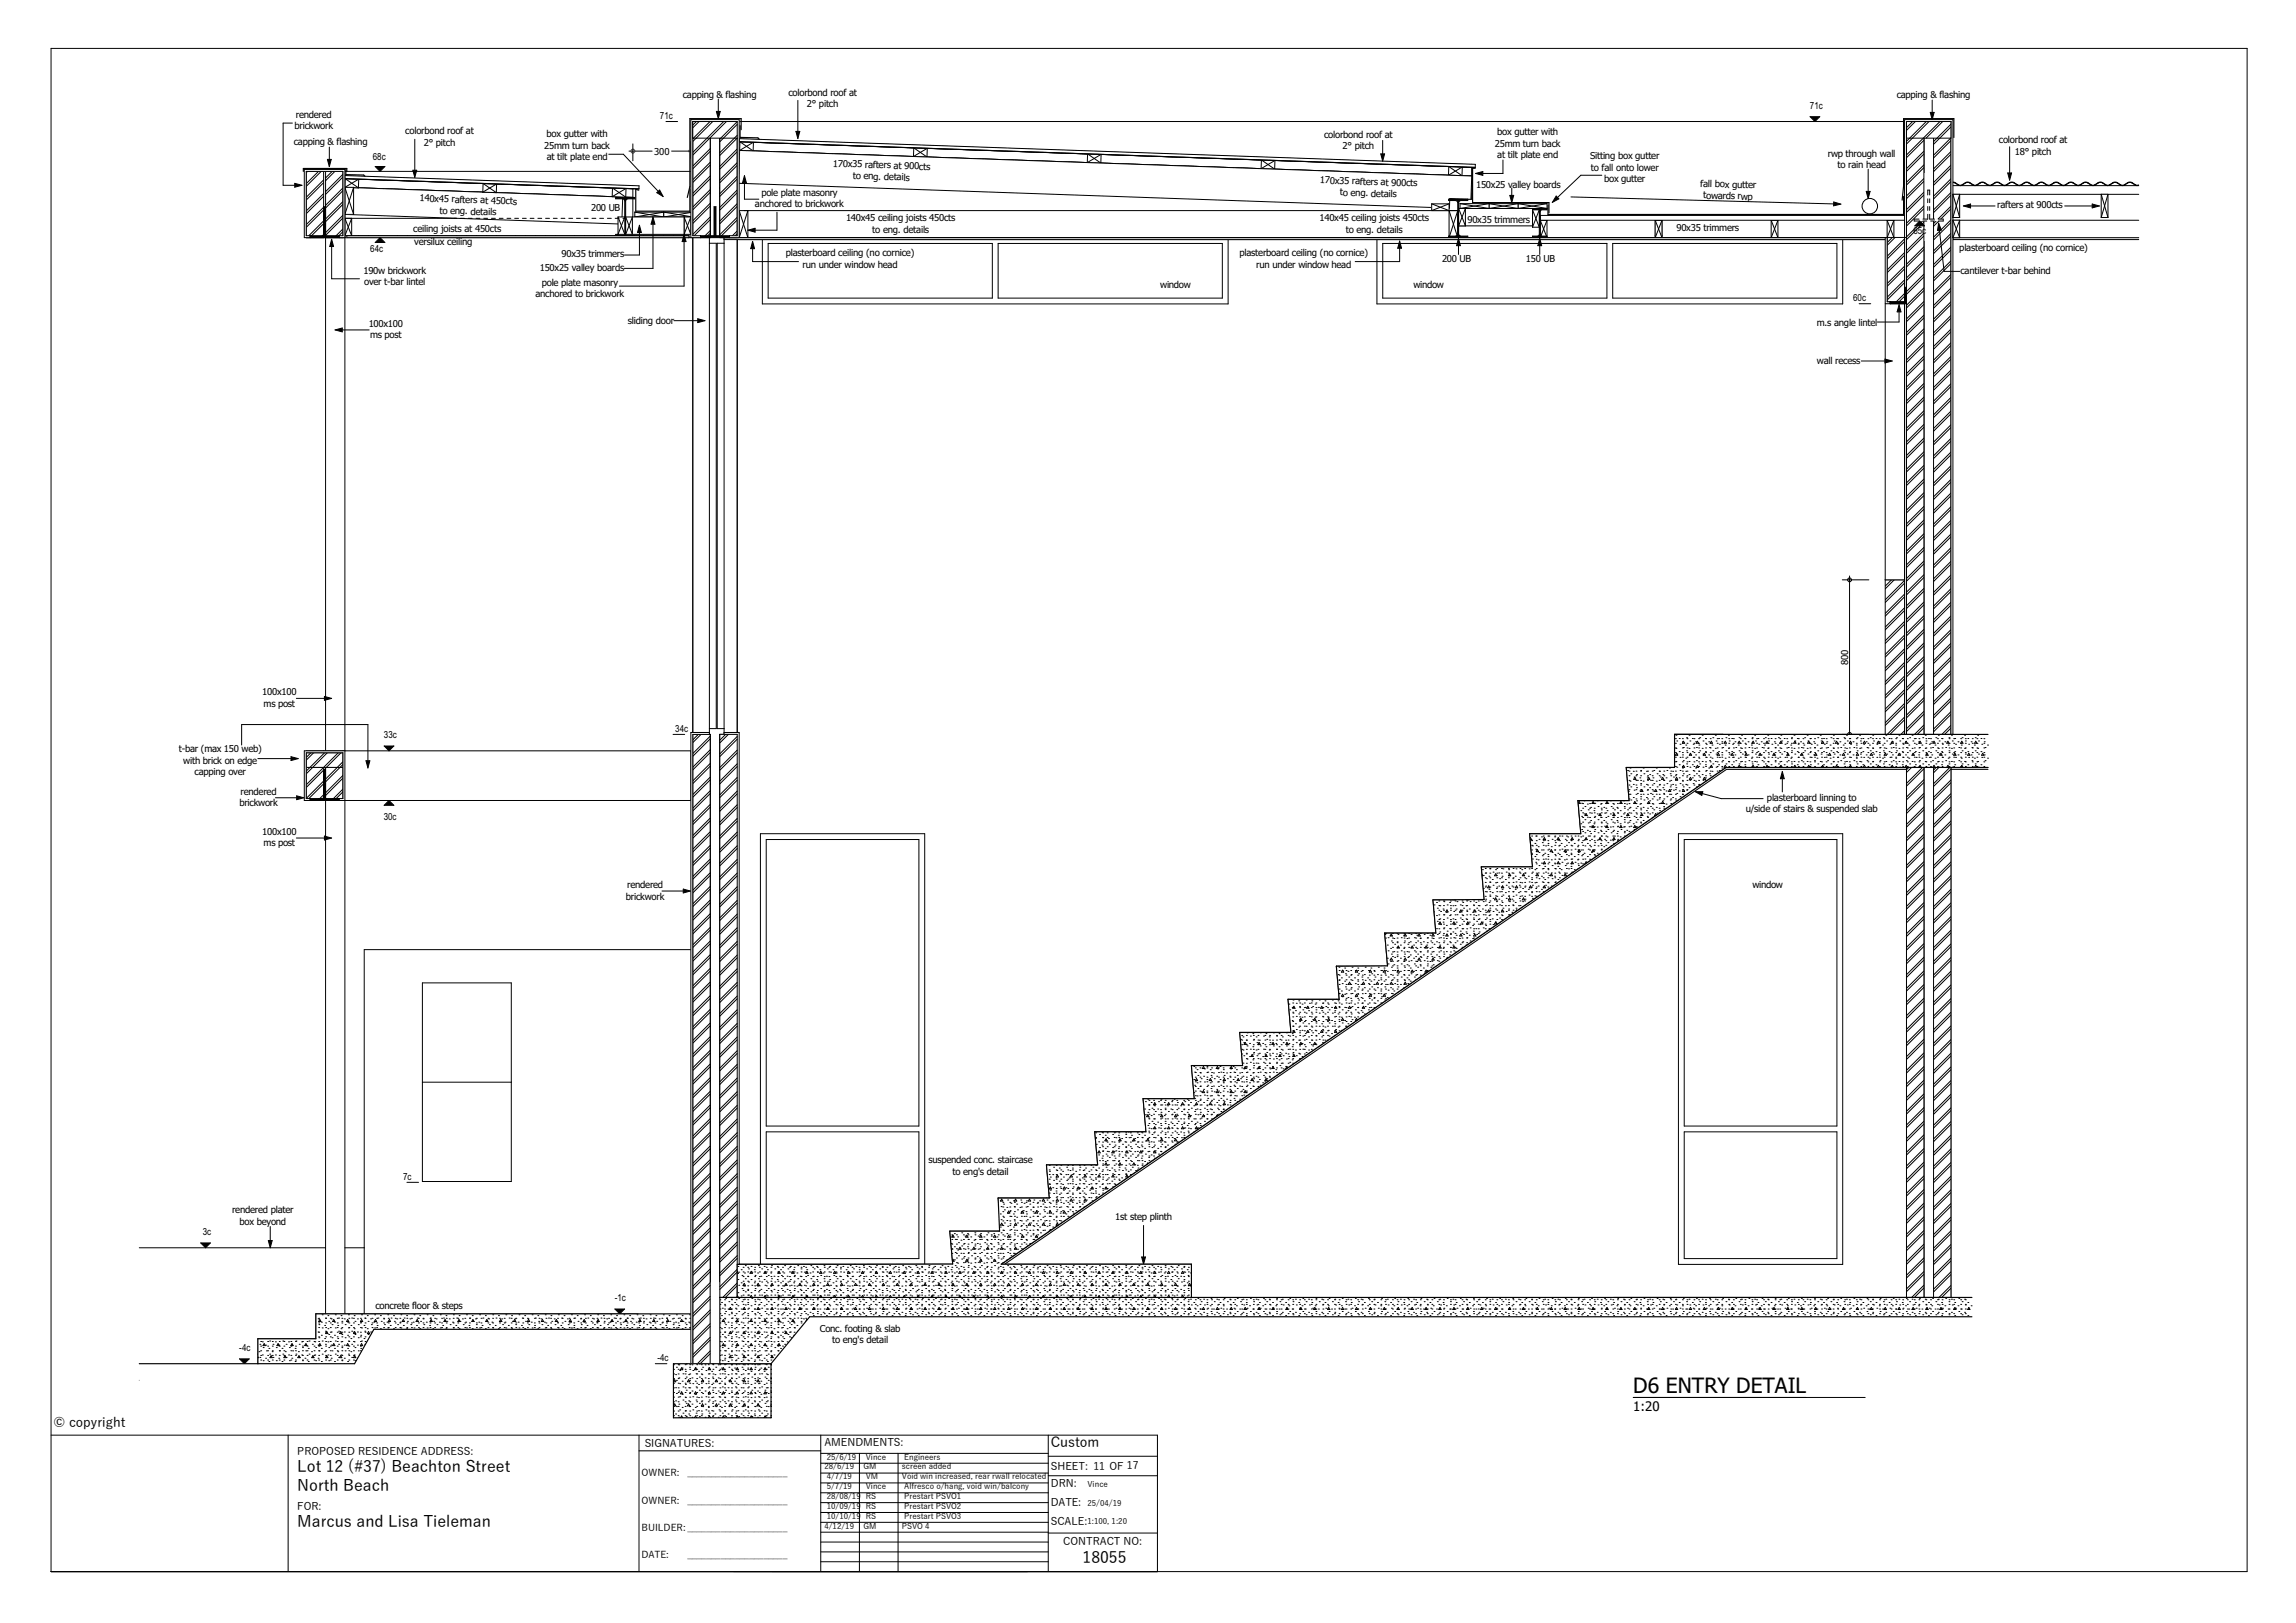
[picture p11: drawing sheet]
<svg xmlns="http://www.w3.org/2000/svg" width="594mm" height="420mm" viewBox="0 0 594 420" stroke-linecap="round" stroke-linejoin="round" font-family="sans-serif">
<defs><g id="words">
<text font-size="5.5" x="422.5" y="360.5">D6 ENTRY DETAIL</text>
<g font-size="4.1">
<text x="76.9" y="381">Lot 12 (#37) Beachton Street</text>
<text x="76.9" y="386">North Beach</text>
<text x="76.9" y="395.1">Marcus and Lisa Tieleman</text>
<text x="280.1" y="404.5">18055</text>
</g>
<text font-size="3.6" x="271.9" y="374.5">Custom</text>
<g font-size="3.4">
<text x="422.5" y="365.1">1:20</text>
<text x="13.8" y="369.3">© copyright</text>
</g>
<g font-size="2.7">
<text x="76.9" y="376.6">PROPOSED RESIDENCE ADDRESS:</text>
<text x="166.8" y="374.3">SIGNATURES:</text>
<text x="213.3" y="374.2">AMENDMENTS:</text>
<text x="271.9" y="380.3">SHEET: 11 OF 17</text>
<text x="271.9" y="389.7">DATE:</text>
<text x="271.9" y="384.8">DRN:</text>
<text x="76.9" y="390.7">FOR:</text>
<text x="271.9" y="394.7">SCALE:</text>
<text x="275.1" y="399.7">CONTRACT NO:</text>
</g>
<g font-size="2.5">
<text x="176.6" y="25.2">capping &amp; flashing</text>
<text x="204" y="24.7">colorbond roof at</text>
<text x="208.8" y="27.7">2° pitch</text>
<text x="468.2" y="28.1">71c</text>
<text x="490.7" y="25.5">capping &amp; flashing</text>
<text x="76.2" y="33.5">brickwork</text>
<text x="76.5" y="30.5">rendered</text>
<text x="104.9" y="34.8">colorbond roof at</text>
<text x="141.4" y="35.5">box gutter with</text>
<text x="170.7" y="30.8">71c</text>
<text x="342.6" y="35.6">colorbond roof at</text>
<text x="387.3" y="35">box gutter with</text>
<text x="76" y="37.7">capping &amp; flashing</text>
<text x="96.5" y="41.5">68c</text>
<text x="109.7" y="37.8">2° pitch</text>
<text x="140.8" y="38.5">25mm turn back</text>
<text x="141.4" y="41.5">at tilt plate end</text>
<text x="169.2" y="40">300</text>
<text x="347.4" y="38.6">2° pitch</text>
<text x="386.7" y="38">25mm turn back</text>
<text x="387.4" y="40.9">at tilt plate end</text>
<text x="411.4" y="41.2">Sitting box gutter</text>
<text x="472.9" y="40.6">rwp through wall</text>
<text x="517.1" y="37">colorbond roof at</text>
<text x="521.3" y="40">18° pitch</text>
<text x="215.5" y="43.1" transform="rotate(2 215.5 43.1)">170x35 rafters at 900cts</text>
<text x="220.6" y="46.3" transform="rotate(2 220.6 46.3)">to eng. details</text>
<text x="341.5" y="47.4" transform="rotate(2 341.5 47.4)">170x35 rafters at 900cts</text>
<text x="411.6" y="44.2">to fall onto lower</text>
<text x="415" y="47.2">box gutter</text>
<text x="475.4" y="43.6">to rain head</text>
<text x="108.5" y="52.1" transform="rotate(2 108.5 52.1)">140x45 rafters at 450cts</text>
<text x="195.3" y="53.6">anchored to brickwork</text>
<text x="197" y="50.6">pole plate masonry</text>
<text x="346.6" y="50.6" transform="rotate(2 346.6 50.6)">to eng. details</text>
<text x="381.9" y="48.6">150x25 valley boards</text>
<text x="439.9" y="48.4" transform="rotate(2 439.9 48.4)">fall box gutter</text>
<text x="440.6" y="51.4" transform="rotate(2 440.6 51.4)">towards rwp</text>
<text x="516.7" y="53.8">rafters at 900cts</text>
<text x="106.9" y="59.9">ceiling joists at 450cts</text>
<text x="113.7" y="55.3" transform="rotate(2 113.7 55.3)">to eng. details</text>
<text x="152.9" y="54.7">200 UB</text>
<text x="218.9" y="57.3">140x45 ceiling joists 450cts</text>
<text x="341.4" y="57.3">140x45 ceiling joists 450cts</text>
<text x="379.6" y="57.6">90x35 trimmers</text>
<text x="433.7" y="59.7">90x35 trimmers</text>
<text x="95.8" y="65.2">64c</text>
<text x="107.2" y="63.5">versilux ceiling</text>
<text x="225.7" y="60.2">to eng. details</text>
<text x="348.2" y="60.2">to eng. details</text>
<text x="495" y="60.6">65c</text>
<text x="506.9" y="65">plasterboard ceiling (no cornice)</text>
<text x="94" y="70.8">190w brickwork</text>
<text x="139.6" y="70.1">150x25 valley boards</text>
<text x="145.3" y="66.6">90x35 trimmers</text>
<text x="203.3" y="66.2">plasterboard ceiling (no cornice)</text>
<text x="207.6" y="69.2">run under window head</text>
<text x="320.7" y="66.2">plasterboard ceiling (no cornice)</text>
<text x="325" y="69.2">run under window head</text>
<text x="373.1" y="67.8">200 UB</text>
<text x="394.8" y="67.8">150 UB</text>
<text x="507.2" y="70.9">cantilever t-bar behind</text>
<text x="94.2" y="73.8">over t-bar lintel</text>
<text x="138.5" y="76.9">anchored to brickwork</text>
<text x="140.2" y="73.9">pole plate masonry</text>
<text x="300.2" y="74.6">window</text>
<text x="365.7" y="74.6">window</text>
<text x="479.4" y="78">60c</text>
<text x="162.4" y="83.9">sliding door</text>
<text x="95.4" y="84.5">100x100</text>
<text x="95.7" y="87.5">ms post</text>
<text x="470" y="84.3">m.s angle lintel</text>
<text x="470" y="94.1">wall recess</text>
<text x="478.1" y="172.1" transform="rotate(-90 478.1 172.1)">800</text>
<text x="67.9" y="179.9">100x100</text>
<text x="68.2" y="182.9">ms post</text>
<text x="99.3" y="190.9">33c</text>
<text x="174.7" y="189.5">34c</text>
<text x="46.3" y="194.7">t-bar (max 150 web)</text>
<text x="47.4" y="197.7">with brick on edge</text>
<text x="50.3" y="200.7">capping over</text>
<text x="61.9" y="208.7">brickwork</text>
<text x="62.2" y="205.7">rendered</text>
<text x="457.1" y="207.2">plasterboard linning to</text>
<text x="99.3" y="212.3">30c</text>
<text x="451.7" y="210.2">u/side of stairs &amp; suspended slab</text>
<text x="67.9" y="216">100x100</text>
<text x="68.2" y="219">ms post</text>
<text x="161.9" y="232.8">brickwork</text>
<text x="162.3" y="229.8">rendered</text>
<text x="453.4" y="229.7">window</text>
<text x="104.3" y="305.3">7c</text>
<text x="240.2" y="301.1">suspended conc. staircase</text>
<text x="246.4" y="304">to eng's detail</text>
<text x="60" y="314">rendered plater</text>
<text x="62" y="316.9">box beyond</text>
<text x="288.5" y="315.8">1st step plinth</text>
<text x="52.5" y="319.5">3c</text>
<text x="97.1" y="338.6">concrete floor &amp; steps</text>
<text x="159" y="336.6">-1c</text>
<text x="212.1" y="344.6">Conc. footing &amp; slab</text>
<text x="215.3" y="347.6">to eng's detail</text>
<text x="61.9" y="349.5">-4c</text>
<text x="170.1" y="352.3">-4c</text>
<text x="166" y="381.8">OWNER:</text>
<text x="177.8" y="381.8">_____________________</text>
<text x="166" y="389.1">OWNER:</text>
<text x="177.8" y="389.1">_____________________</text>
<text x="166" y="396.1">BUILDER:_____________________</text>
<text x="166" y="403.2">DATE:</text>
<text x="177.8" y="403.2">_____________________</text>
</g>
<g font-size="2.1">
<text x="213.9" y="377.7">25/6/19</text>
<text x="224" y="377.7">Vince</text>
<text x="233.9" y="377.7">Engineers</text>
<text x="213.3" y="380.2">28/6/19</text>
<text x="213.9" y="382.8">4/7/19</text>
<text x="223.4" y="380.2">GM</text>
<text x="224" y="382.8">VM</text>
<text x="233.3" y="380.2">screen added</text>
<text x="233.3" y="382.8">Void win increased, rear rwall relocated</text>
<text x="213.9" y="385.4">5/7/19</text>
<text x="213.9" y="387.9">28/08/19</text>
<text x="224" y="385.4">Vince</text>
<text x="224" y="387.9">RS</text>
<text x="233.9" y="385.4">Alfresco o/hang, void win/balcony</text>
<text x="233.9" y="387.9">Prestart PSVO1</text>
<text x="281.3" y="384.7">Vince</text>
<text x="281.3" y="389.8">25/04/19</text>
<text x="213.3" y="395.5">4/12/19</text>
<text x="213.9" y="390.4">10/09/19</text>
<text x="213.9" y="393">10/10/19</text>
<text x="223.4" y="395.5">GM</text>
<text x="224" y="390.4">RS</text>
<text x="224" y="393">RS</text>
<text x="233.3" y="395.5">PSVO 4</text>
<text x="233.9" y="390.4">Prestart PSVO2</text>
<text x="233.9" y="393">Prestart PSVO3</text>
<text x="281.3" y="394.5">1:100, 1:20</text>
</g>
</g></defs>
<g fill="none" stroke="#000" stroke-width=".26">
<path d="M13.2 12.5h568.2v394.2h-568.2zM13.2 371.4h286.2v35.3M74.5 371.4v35.3M165.3 375.4h47M165.3 371.4v35.3M212.3 371.4v35.3M212.3 378.7h58.9M212.3 376.1h58.9M222.3 376.1v30.6M232.3 376.1v30.6M271.2 371.4v35.3M271.2 376.8h28.2"/>
<path d="M212.3 391.4h58.9M212.3 388.9h58.9M212.3 386.3h58.9M212.3 383.8h58.9M212.3 381.2h58.9M212.3 399.1h58.9M212.3 396.5h58.9M212.3 394h58.9M271.2 396.7h28.2M271.2 381.9h28.2M212.3 401.6h58.9M212.3 404.2h58.9"/>
</g>
<!-- layer: J1  ROOF-(cover) -->
<g fill="none" stroke="#fff" stroke-width=".26">
<path d="M92.2 48.6l-3.5 .6M96.5 48.7l-7.8 1.4M100.8 48.9l-12.1 2.1M105.2 49l-16.5 2.9M109.5 49.2l-20.8 3.6M113.8 49.3l-25.1 4.5M118.1 49.5l-28.4 5M122.5 49.6l-28.5 5.1M126.8 49.8l-28.4 5M131.1 49.9l-28.4 5.1M135.4 50.1l-28.4 5M139.8 50.2l-28.5 5.1"/>
<path d="M144.1 50.4l-28.4 5M148.4 50.5l-28.4 5.1M152.7 50.7l-28.4 5M157.1 50.8l-28.5 5.1M161.4 51l-28.4 5M163.7 57l-.4 .1M163.7 56.1l-4.8 .8M163.7 55.2l-9.1 1.6M163.7 54.2l-13.4 2.4M163.7 53.3l-17.7 3.2M163.7 52.4l-22.1 3.9M163.7 51.5l-26.4 4.7"/>
</g>
<path d="M88.7 45.4l75 2.6v.8l-75-2.6z" fill-rule="evenodd" fill="#000"/>
<path d="M88.7 45.4v9.1l75 2.6v-9.1M88.7 48.5l75 2.6M88.7 46.2l75 2.6" fill="none" stroke="#000" stroke-width=".26"/>
<!-- layer: K1  TEXT-(notes) -->
<path d="M89.2 48.5l71.9 2.5-.2 7-71.9-2.5z" fill-rule="evenodd" fill="#fff"/>
<path d="M89.2 48.5l71.9 2.5-.2 7-71.9-2.5z" fill="none" stroke="#000" stroke-width=".26"/>
<path d="M392.7 52.7h7.5v1.2h-7.5z" fill-rule="evenodd" fill="#fff"/>
<path d="M392.7 52.7h7.5M392.7 53.9h7.5M392.7 52.7v1.2M392.7 52.7l7.5 1.2M400.2 52.7v1.2M400.2 52.7l-7.5 1.2" fill="none" stroke="#000" stroke-width=".26"/>
<!-- layer: D1  WALLS-(external) -->
<g fill="#000">
<path d="M179.2 202.9h4.5v132.9h-4.5z" fill-rule="evenodd"/>
<path d="M186.2 202.9h4.5v132.9h-4.5z" fill-rule="evenodd"/>
</g>
<g fill="#7f7f7f">
<path d="M295.7 284.3h12.5v9.1l-12.5 8.6v-9.1h.8z" fill-rule="evenodd"/>
<path d="M320.7 267.2h12.5v9l-12.5 8.6v-9.1h.8z" fill-rule="evenodd"/>
<path d="M333.2 258.6h12.5v9.1l-12.5 8.5v-9h.8z" fill-rule="evenodd"/>
<path d="M345.7 250h12.5v9.1l-12.5 8.6v-9.1h.8z" fill-rule="evenodd"/>
<path d="M358.2 241.4h12.5v9.1l-12.5 8.6v-9.1h.8z" fill-rule="evenodd"/>
<path d="M370.7 232.9h12.5v9.1l-12.5 8.5v-9.1h.8z" fill-rule="evenodd"/>
<path d="M383.2 224.3h12.5v9.1l-12.5 8.6v-9.1h.8z" fill-rule="evenodd"/>
<path d="M395.7 215.7h12.5v9.1l-12.5 8.6v-9.1h.8z" fill-rule="evenodd"/>
<path d="M408.2 207.2h12.5v9.1l-12.5 8.5v-9.1h.8z" fill-rule="evenodd"/>
<path d="M420.7 198.6h12.5v9.1l-12.5 8.6v-9.1h.8z" fill-rule="evenodd"/>
<path d="M433.2 190h12.5v9.1l-12.5 8.6v-9.1h.8z" fill-rule="evenodd"/>
<path d="M308.2 275.7h12.5v9.1l-12.5 8.6v-9.1h.8z" fill-rule="evenodd"/>
<path d="M245.7 318.6h12.5v8.6h-11.7z" fill-rule="evenodd"/>
<path d="M258.2 310h12.5v9.1l-12.5 8.6v-9.1h.8z" fill-rule="evenodd"/>
<path d="M270.7 301.4h12.5v9.1l-12.5 8.6v-9.1h.8z" fill-rule="evenodd"/>
<path d="M283.2 292.9h12.5v9.1l-12.5 8.5v-9.1h.8z" fill-rule="evenodd"/>
</g>
<!-- layer: D1  WALLS-(external) -->
<g fill="#000">
<path d="M179.2 48.6h4.5v12.8h-4.5z" fill-rule="evenodd"/>
<path d="M493.2 48.6h4.5v141.5h-4.5z" fill-rule="evenodd"/>
<path d="M186.2 48.6h4.5v12.8h-4.5z" fill-rule="evenodd"/>
<path d="M79.2 194.3h4.5v12.9h-4.5z" fill-rule="evenodd"/>
<path d="M500.2 48.6h4.5v141.5h-4.5z" fill-rule="evenodd"/>
<path d="M84.2 194.3h4.5v12.9h-4.5z" fill-rule="evenodd"/>
</g>
<!-- layer: J1  ROOF-(cover) -->
<g fill="none" stroke="#fff" stroke-width=".26">
<path d="M193.2 39l-2.5 .4M197.5 39.1l-6.8 1.2M201.8 39.3l-11.1 2M206.2 39.5l-15.5 2.7M210.5 39.6l-19.8 3.5M214.8 39.8l-24.1 4.2M219.1 39.9l-28.4 5M223.5 40.1l-28.4 5M227.8 40.2l-28.4 5M232.1 40.4l-28.4 5M236.5 40.5l-28.5 5M240.8 40.7l-28.4 5"/>
<path d="M245.1 40.8l-28.4 5M249.4 41l-28.4 5M253.8 41.1l-28.5 5M258.1 41.3l-28.4 5M262.4 41.4l-28.4 5M266.7 41.6l-28.4 5M271.1 41.7l-28.5 5M275.4 41.9l-28.4 5M279.7 42l-28.4 5M284 42.2l-28.4 5M288.4 42.3l-28.5 5M292.7 42.5l-28.4 5"/>
<path d="M297 42.6l-28.4 5M301.3 42.8l-28.4 5M305.7 42.9l-28.4 5M310 43.1l-28.4 5M314.3 43.2l-28.4 5M318.6 43.4l-28.4 5M323 43.5l-28.4 5M327.3 43.7l-28.4 5M331.6 43.8l-28.4 5M336 44l-28.5 5M340.3 44.1l-28.4 5M344.6 44.3l-28.4 5"/>
<path d="M348.9 44.4l-28.4 5M353.3 44.6l-28.5 5M357.6 44.7l-28.4 5M361.9 44.9l-28.4 5M366.2 45l-28.4 5.1M370.6 45.2l-28.5 5M374.9 45.3l-28.4 5.1M379.2 45.5l-28.4 5M380.7 50.7l-3.9 .7M380.7 49.8l-8.3 1.5M380.7 48.9l-12.6 2.2M380.7 48l-16.9 3"/>
<path d="M380.7 47.1l-21.3 3.7M380.7 46.1l-25.6 4.6"/>
</g>
<path d="M190.7 35.9l190 6.6v.8l-190-6.6z" fill-rule="evenodd" fill="#000"/>
<!-- layer: D1  WALLS-(external) -->
<g fill="#fff">
<path d="M183.5 61.4h3.8v1.5h-3.8z" fill-rule="evenodd"/>
<path d="M183.5 188.6h3.8v1.5h-3.8z" fill-rule="evenodd"/>
<path d="M185.3 62.9h.3v125.7h-.3z" fill-rule="evenodd"/>
</g>
<!-- layer: C1  CONCRETE-(floor slab) -->
<path d="M186.2 335.8h311.5v5h-311.5z" fill-rule="evenodd" fill="#fff"/>
<g fill="none" stroke="#000" stroke-width=".26">
<path d="M186.2 335.8h.1M189.2 338.8h.1M193.5 337h.1M195.2 338.8h.1M200.9 338.1h.1M201.2 335.8h3M204.2 338.8h.1M210.2 338.8h.1M210.5 337h.1M217.9 338.1h.1M219.2 338.8h.1M219.2 335.8h3"/>
<path d="M225.2 338.8h.1M227.5 337h.1M234.2 338.8h.1M234.9 338.1h.1M237.2 335.8h3M240.2 338.8h.1M244.4 337h.1M249.2 338.8h.1M251.9 338.1h.1M255.2 338.8h.1M255.2 335.8h3M261.4 337h.1"/>
<path d="M264.2 338.8h.1M268.8 338.1h.1M270.2 338.8h.1M273.2 335.8h3M278.4 337h.1M279.2 338.8h.1M285.2 338.8h.1M285.8 338.1h.1M291.2 335.8h3M294.2 338.8h.1M295.3 337h.1M300.2 338.8h.1"/>
<path d="M302.8 338.1h.1M309.2 338.8h.1M309.2 335.8h3M312.3 337h.1M315.2 338.8h.1M319.7 338.1h.1M324.2 338.8h.1M327.2 335.8h3M329.3 337h.1M330.2 338.8h.1M336.7 338.1h.1M339.2 338.8h.1"/>
<path d="M345.2 338.8h.1M345.2 335.8h3M346.2 337h.1M353.7 338.1h.1M354.2 338.8h.1M360.2 338.8h.1M363.2 337h.1M363.2 335.8h3M369.2 338.8h.1M370.6 338.1h.1M375.2 338.8h.1M380.2 337h.1"/>
<path d="M381.2 335.8h3M384.2 338.8h.1M387.6 338.1h.1M390.2 338.8h.1M397.2 337h.1M399.2 338.8h.1M399.2 335.8h3M404.6 338.1h.1M405.2 338.8h.1M414.1 337h.1M414.2 338.8h.1M417.2 335.8h3"/>
<path d="M420.2 338.8h.1M421.6 338.1h.1M429.2 338.8h.1M431.1 337h.1M435.2 338.8h.1M435.2 335.8h3M438.5 338.1h.1M444.2 338.8h.1M448.1 337h.1M450.2 338.8h.1M453.2 335.8h3M455.5 338.1h.1"/>
<path d="M459.2 338.8h.1M465 337h.1M465.2 338.8h.1M471.2 335.8h3M472.5 338.1h.1M474.2 338.8h.1M480.2 338.8h.1M482 337h.1M489.2 338.8h.1M489.2 335.8h3M489.4 338.1h.1M495.2 338.8h.1"/>
</g>
<!-- layer: D1  WALLS-(external) -->
<path d="M66.7 346.5h15v6.4h-15z" fill-rule="evenodd" fill="#fff"/>
<path d="M66.7 350.5l1-1.8 1.5 2.6h-2.5M69.2 350.8h.1M70.5 349.7h.1M73.7 346.5h.1M75.2 350.8h.1M77.9 350.8h.1" fill="none" stroke="#000" stroke-width=".26"/>
<path d="M81.7 340h97.5v8.6h-97.5z" fill-rule="evenodd" fill="#fff"/>
<g fill="none" stroke="#000" stroke-width=".26">
<path d="M83.2 345.5h.1M84.2 344.8h.1M86.4 342.3h.1M90.2 344.8h.1M90.6 346.5h.1M95.9 341.2h.1M99.2 344.8h.1M100.2 345.5h.1M103.4 342.3h.1M105.2 344.8h.1M107.6 346.5h.1M112.9 341.2h.1"/>
<path d="M114.2 344.8h.1M117.1 345.5h.1M120.2 344.8h.1M120.3 342.3h.1M124.6 346.5h.1M129.2 344.8h.1M129.9 341.2h.1M134.1 345.5h.1M135.2 344.8h.1M137.3 342.3h.1M141.5 346.5h.1M144.2 344.8h.1"/>
<path d="M146.8 341.2h.1M150.2 344.8h.1M151.1 345.5h.1M154.3 342.3h.1M158.5 346.5h.1M159.2 344.8h.1M163.8 341.2h.1M165.2 344.8h.1M168.1 345.5h.1M171.2 342.3h.1M174.2 344.8h.1M175.5 346.5h.1"/>
</g>
<g fill="none" stroke="#000" stroke-width=".26">
<path d="M191.5 61.5l-.3 .3M194.1 61.5l-.5 .5M196.6 61.5l-.5 .5M199.2 61.5l-.5 .5M201.7 61.5l-.5 .5M204.3 61.5l-.5 .5M206.8 61.5l-.5 .5M209.4 61.5l-.5 .5M211.9 61.5l-.5 .5M214.4 61.5l-.5 .5M217 61.5l-.5 .5M219.5 61.5l-.5 .5"/>
<path d="M222.1 61.5l-.5 .5M224.6 61.5l-.5 .5M227.2 61.5l-.5 .5M229.7 61.5l-.5 .5M232.3 61.5l-.5 .5M234.8 61.5l-.5 .5M237.4 61.5l-.5 .5M239.9 61.5l-.5 .5M242.4 61.5l-.5 .5M245 61.5l-.5 .5M247.5 61.5l-.5 .5M250.1 61.5l-.5 .5"/>
<path d="M252.6 61.5l-.5 .5M255.2 61.5l-.5 .5M257.7 61.5l-.5 .5M260.3 61.5l-.5 .5M262.8 61.5l-.5 .5M265.4 61.5l-.5 .5M267.9 61.5l-.5 .5M270.5 61.5l-.5 .5M273 61.5l-.5 .5M275.5 61.5l-.5 .5M278.1 61.5l-.5 .5M280.6 61.5l-.5 .5"/>
<path d="M283.2 61.5l-.5 .5M285.7 61.5l-.5 .5M288.3 61.5l-.5 .5M290.8 61.5l-.5 .5M293.4 61.5l-.5 .5M295.9 61.5l-.5 .5M298.5 61.5l-.5 .5M301 61.5l-.5 .5M303.5 61.5l-.5 .5M306.1 61.5l-.5 .5M308.6 61.5l-.5 .5M311.2 61.5l-.5 .5"/>
<path d="M313.7 61.5l-.5 .5M316.3 61.5l-.5 .5M318.8 61.5l-.5 .5M321.4 61.5l-.5 .5M323.9 61.5l-.5 .5M326.5 61.5l-.5 .5M329 61.5l-.5 .5M331.5 61.5l-.5 .5M334.1 61.5l-.5 .5M336.6 61.5l-.5 .5M339.2 61.5l-.5 .5M341.7 61.5l-.5 .5"/>
<path d="M344.3 61.5l-.5 .5M346.8 61.5l-.5 .5M349.4 61.5l-.5 .5M351.9 61.5l-.5 .5M354.5 61.5l-.5 .5M357 61.5l-.5 .5M359.5 61.5l-.5 .5M362.1 61.5l-.5 .5M364.6 61.5l-.5 .5M367.2 61.5l-.5 .5M369.7 61.5l-.5 .5M372.3 61.5l-.5 .5"/>
<path d="M374.8 61.5l-.5 .5M377.4 61.5l-.5 .5M379.9 61.5l-.5 .5M382.5 61.5l-.5 .5M385 61.5l-.5 .5M387.5 61.5l-.5 .5M390.1 61.5l-.5 .5M392.6 61.5l-.5 .5M395.2 61.5l-.5 .5M397.7 61.5l-.5 .5M400.3 61.5l-.5 .5M402.8 61.5l-.5 .5"/>
<path d="M405.4 61.5l-.5 .5M407.9 61.5l-.5 .5M410.5 61.5l-.5 .5M413 61.5l-.5 .5M415.5 61.5l-.5 .5M418.1 61.5l-.5 .5M420.6 61.5l-.5 .5M423.2 61.5l-.5 .5M425.7 61.5l-.5 .5M428.3 61.5l-.5 .5M430.8 61.5l-.5 .5M433.4 61.5l-.5 .5"/>
<path d="M435.9 61.5l-.5 .5M438.5 61.5l-.5 .5M441 61.5l-.5 .5M443.6 61.5l-.5 .5M446.1 61.5l-.5 .5M448.6 61.5l-.5 .5M451.2 61.5l-.5 .5M453.7 61.5l-.5 .5M456.3 61.5l-.5 .5M458.8 61.5l-.5 .5M461.4 61.5l-.5 .5M463.9 61.5l-.5 .5"/>
<path d="M466.5 61.5l-.5 .5M469 61.5l-.5 .5M471.6 61.5l-.5 .5M474.1 61.5l-.5 .5M476.6 61.5l-.5 .5M479.2 61.5l-.5 .5M481.7 61.5l-.5 .5M484.3 61.5l-.5 .5M486.8 61.5l-.5 .5"/>
</g>
<!-- layer: C1  CONCRETE-(floor slab) -->
<path d="M433.2 190.1h64.5v8.5h-64.5z" fill-rule="evenodd" fill="#fff"/>
<g fill="none" stroke="#000" stroke-width=".26">
<path d="M433.4 198.4h.1M433.4 197.2h.1M433.4 196h.1M433.4 194.8h.1M433.4 193.6h.1M433.4 192.4h.1M433.4 191.2h.1M433.6 197.1h.1M433.6 193.7h.1M433.6 190.3h.1M433.7 194.9l.3 .6h-.6zM433.8 198.5h.1"/>
<path d="M433.8 195.1h.1M433.8 191.7h.1M434.4 197.9h.1M434.4 194.5h.1M434.4 191.1h.1M434.6 196h.1M434.6 192.6h.1M435.2 198.4h.1M435.2 197.2h.1M435.2 196h.1M435.2 194.8h.1M435.2 193.6h.1"/>
<path d="M435.2 192.4h.1M435.2 191.2h.1M435.3 195.4h.1M435.3 192h.1M435.5 196.8h.1M435.5 193.4h.1M435.5 190.1h.1M435.5 198.1l.3 .5h-.6zM435.5 191.8l.3 .5h-.6zM436.1 196.2h.1M436.1 192.8h.1M436.3 197.7h.1"/>
<path d="M436.3 194.3h.1M436.3 190.9h.1M436.4 198.4h.1M436.4 197.2h.1M436.4 196h.1M436.4 194.8h.1M436.4 193.6h.1M436.4 192.4h.1M436.4 191.2h.1M437 197.1h.1M437 193.7h.1M437 190.3h.1"/>
<path d="M437.2 198.5h.1M437.2 195.1h.1M437.2 191.7h.1M437.3 194.9l.3 .6h-.6zM437.8 197.9h.1M437.8 194.5h.1M437.8 191.1h.1M438 196h.1M438 192.6h.1M438.2 198.4h.1M438.2 197.2h.1M438.2 196h.1"/>
<path d="M438.2 194.8h.1M438.2 193.6h.1M438.2 192.4h.1M438.2 191.2h.1M438.7 195.4h.1M438.7 192h.1M438.9 196.8h.1M438.9 193.4h.1M438.9 190.1h.1M439.1 198.1l.3 .5h-.6zM439.1 191.8l.3 .5h-.6zM439.4 198.4h.1"/>
<path d="M439.4 197.2h.1M439.4 196h.1M439.4 194.8h.1M439.4 193.6h.1M439.4 192.4h.1M439.4 191.2h.1M439.5 196.2h.1M439.5 192.8h.1M439.7 197.7h.1M439.7 194.3h.1M439.7 190.9h.1M440.4 197.1h.1"/>
<path d="M440.4 193.7h.1M440.4 190.3h.1M440.6 198.5h.1M440.6 195.1h.1M440.6 191.7h.1M440.9 194.9l.3 .6h-.6zM441.2 197.9h.1M441.2 194.5h.1M441.2 198.4h.1M441.2 197.2h.1M441.2 196h.1M441.2 194.8h.1"/>
<path d="M441.2 193.6h.1M441.2 192.4h.1M441.2 191.2h.1M441.4 196h.1M441.4 192.6h.1M442.1 195.4h.1M442.1 192h.1M442.3 196.8h.1M442.3 193.4h.1M442.3 190.1h.1M442.4 198.4h.1M442.4 197.2h.1"/>
<path d="M442.4 196h.1M442.4 194.8h.1M442.4 193.6h.1M442.4 192.4h.1M442.4 191.2h.1M442.7 198.1l.3 .5h-.6zM442.7 191.8l.3 .5h-.6zM442.9 196.2h.1M442.9 192.8h.1M443.1 197.7h.1M443.1 194.3h.1M443.1 190.9h.1"/>
<path d="M443.8 197.1h.1M443.8 193.7h.1M443.8 190.3h.1M444 198.5h.1M444 195.1h.1M444 191.7h.1M444.2 198.4h.1M444.2 197.2h.1M444.2 196h.1M444.2 194.8h.1M444.2 193.6h.1M444.2 192.4h.1"/>
<path d="M444.2 191.2h.1M444.5 194.9l.3 .6h-.6zM444.6 197.9h.1M444.6 194.5h.1M444.6 191.1h.1M444.8 196h.1M444.8 192.6h.1M445.4 198.4h.1M445.4 197.2h.1M445.4 196h.1M445.4 194.8h.1M445.4 193.6h.1"/>
<path d="M445.4 192.4h.1M445.4 191.2h.1M445.5 195.4h.1M445.5 192h.1M445.7 196.8h.1M445.7 193.4h.1M445.7 190.1h.1M446.3 196.2h.1M446.3 192.8h.1M446.3 198.1l.3 .5h-.6zM446.3 191.8l.3 .5h-.6zM446.5 197.7h.1"/>
<path d="M446.5 194.3h.1M446.5 190.9h.1M447.2 197.1h.1M447.2 193.7h.1M447.2 190.3h.1M447.2 198.4h.1M447.2 197.2h.1M447.2 196h.1M447.2 194.8h.1M447.2 193.6h.1M447.2 192.4h.1M447.2 191.2h.1"/>
<path d="M447.4 198.5h.1M447.4 195.1h.1M447.4 191.7h.1M448 197.9h.1M448 194.5h.1M448 191.1h.1M448.1 194.9l.3 .6h-.6zM448.2 196h.1M448.2 192.6h.1M448.4 198.4h.1M448.4 197.2h.1M448.4 196h.1"/>
<path d="M448.4 194.8h.1M448.4 193.6h.1M448.4 192.4h.1M448.4 191.2h.1M448.9 195.4h.1M448.9 192h.1M449.1 196.8h.1M449.1 193.4h.1M449.1 190.1h.1M449.7 196.2h.1M449.7 192.8h.1M449.9 197.7h.1"/>
<path d="M449.9 194.3h.1M449.9 190.9h.1M449.9 198.1l.3 .5h-.6zM449.9 191.8l.3 .5h-.6zM450.2 198.4h.1M450.2 197.2h.1M450.2 196h.1M450.2 194.8h.1M450.2 193.6h.1M450.2 192.4h.1M450.2 191.2h.1M450.6 197.1h.1"/>
<path d="M450.6 193.7h.1M450.6 190.3h.1M450.8 198.5h.1M450.8 195.1h.1M450.8 191.7h.1M451.4 197.9h.1M451.4 194.5h.1M451.4 191.1h.1M451.4 198.4h.1M451.4 197.2h.1M451.4 196h.1M451.4 194.8h.1"/>
<path d="M451.4 193.6h.1M451.4 192.4h.1M451.4 191.2h.1M451.6 196h.1M451.6 192.6h.1M451.7 194.9l.3 .6h-.6zM452.2 195.4h.1M452.2 192h.1M452.5 196.8h.1M452.5 193.4h.1M452.5 190.1h.1M453.1 196.2h.1"/>
<path d="M453.1 192.8h.1M453.2 198.4h.1M453.2 197.2h.1M453.2 196h.1M453.2 194.8h.1M453.2 193.6h.1M453.2 192.4h.1M453.2 191.2h.1M453.3 197.7h.1M453.3 194.3h.1M453.3 190.9h.1M453.5 198.1l.3 .5h-.6z"/>
<path d="M453.5 191.8l.3 .5h-.6zM453.9 197.1h.1M453.9 193.7h.1M453.9 190.3h.1M454.2 198.5h.1M454.2 195.1h.1M454.2 191.7h.1M454.4 198.4h.1M454.4 197.2h.1M454.4 196h.1M454.4 194.8h.1M454.4 193.6h.1"/>
<path d="M454.4 192.4h.1M454.4 191.2h.1M454.8 197.9h.1M454.8 194.5h.1M454.8 191.1h.1M455 196h.1M455 192.6h.1M455.3 194.9l.3 .6h-.6zM455.6 195.4h.1M455.6 192h.1M455.9 196.8h.1M455.9 193.4h.1"/>
<path d="M455.9 190.1h.1M456.2 198.4h.1M456.2 197.2h.1M456.2 196h.1M456.2 194.8h.1M456.2 193.6h.1M456.2 192.4h.1M456.2 191.2h.1M456.5 196.2h.1M456.5 192.8h.1M456.7 197.7h.1M456.7 194.3h.1"/>
<path d="M456.7 190.9h.1M457.1 198.1l.3 .5h-.6zM457.1 191.8l.3 .5h-.6zM457.3 197.1h.1M457.3 193.7h.1M457.3 190.3h.1M457.4 198.4h.1M457.4 197.2h.1M457.4 196h.1M457.4 194.8h.1M457.4 193.6h.1M457.4 192.4h.1"/>
<path d="M457.4 191.2h.1M457.6 198.5h.1M457.6 195.1h.1M457.6 191.7h.1M458.2 197.9h.1M458.2 194.5h.1M458.2 191.1h.1M458.4 196h.1M458.4 192.6h.1M458.9 194.9l.3 .6h-.6zM459 195.4h.1M459 192h.1"/>
<path d="M459.2 198.4h.1M459.2 197.2h.1M459.2 196h.1M459.2 194.8h.1M459.2 193.6h.1M459.2 192.4h.1M459.2 191.2h.1M459.2 196.8h.1M459.2 193.4h.1M459.2 190.1h.1M459.9 196.2h.1M459.9 192.8h.1"/>
<path d="M460.1 197.7h.1M460.1 194.3h.1M460.1 190.9h.1M460.4 198.4h.1M460.4 197.2h.1M460.4 196h.1M460.4 194.8h.1M460.4 193.6h.1M460.4 192.4h.1M460.4 191.2h.1M460.7 197.1h.1M460.7 193.7h.1"/>
<path d="M460.7 190.3h.1M460.7 198.1l.3 .5h-.6zM460.7 191.8l.3 .5h-.6zM460.9 198.5h.1M460.9 195.1h.1M460.9 191.7h.1M461.6 197.9h.1M461.6 194.5h.1M461.6 191.1h.1M461.8 196h.1M461.8 192.6h.1M462.2 198.4h.1"/>
<path d="M462.2 197.2h.1M462.2 196h.1M462.2 194.8h.1M462.2 193.6h.1M462.2 192.4h.1M462.2 191.2h.1M462.4 195.4h.1M462.4 192h.1M462.5 194.9l.3 .6h-.6zM462.6 196.8h.1M462.6 193.4h.1M462.6 190.1h.1"/>
<path d="M463.3 196.2h.1M463.3 192.8h.1M463.4 198.4h.1M463.4 197.2h.1M463.4 196h.1M463.4 194.8h.1M463.4 193.6h.1M463.4 192.4h.1M463.4 191.2h.1M463.5 197.7h.1M463.5 194.3h.1M463.5 190.9h.1"/>
<path d="M464.1 197.1h.1M464.1 193.7h.1M464.1 190.3h.1M464.3 198.5h.1M464.3 195.1h.1M464.3 191.7h.1M464.3 198.1l.3 .5h-.6zM464.3 191.8l.3 .5h-.6zM465 197.9h.1M465 194.5h.1M465 191.1h.1M465.2 196h.1"/>
<path d="M465.2 192.6h.1M465.2 198.4h.1M465.2 197.2h.1M465.2 194.8h.1M465.2 193.6h.1M465.2 192.4h.1M465.2 191.2h.1M465.8 195.4h.1M465.8 192h.1M466 196.8h.1M466 193.4h.1M466 190.1h.1"/>
<path d="M466.1 194.9l.3 .6h-.6zM466.4 198.4h.1M466.4 197.2h.1M466.4 196h.1M466.4 194.8h.1M466.4 193.6h.1M466.4 192.4h.1M466.4 191.2h.1M466.7 196.2h.1M466.7 192.8h.1M466.9 197.7h.1M466.9 194.3h.1"/>
<path d="M466.9 190.9h.1M467.5 197.1h.1M467.5 193.7h.1M467.5 190.3h.1M467.7 198.5h.1M467.7 195.1h.1M467.7 191.7h.1M467.9 198.1l.3 .5h-.6zM467.9 191.8l.3 .5h-.6zM468.2 198.4h.1M468.2 197.2h.1M468.2 196h.1"/>
<path d="M468.2 194.8h.1M468.2 193.6h.1M468.2 192.4h.1M468.2 191.2h.1M468.4 197.9h.1M468.4 194.5h.1M468.4 191.1h.1M468.6 196h.1M468.6 192.6h.1M469.2 195.4h.1M469.2 192h.1M469.4 196.8h.1"/>
<path d="M469.4 193.4h.1M469.4 190.1h.1M469.4 198.4h.1M469.4 197.2h.1M469.4 196h.1M469.4 194.8h.1M469.4 193.6h.1M469.4 192.4h.1M469.4 191.2h.1M469.7 194.9l.3 .6h-.6zM470.1 196.2h.1M470.1 192.8h.1"/>
<path d="M470.3 197.7h.1M470.3 194.3h.1M470.3 190.9h.1M470.9 197.1h.1M470.9 193.7h.1M470.9 190.3h.1M471.1 198.5h.1M471.1 195.1h.1M471.1 191.7h.1M471.2 198.4h.1M471.2 197.2h.1M471.2 196h.1"/>
<path d="M471.2 194.8h.1M471.2 193.6h.1M471.2 192.4h.1M471.2 191.2h.1M471.5 198.1l.3 .5h-.6zM471.5 191.8l.3 .5h-.6zM471.8 197.9h.1M471.8 194.5h.1M471.8 191.1h.1M472 196h.1M472 192.6h.1M472.4 198.4h.1"/>
<path d="M472.4 197.2h.1M472.4 196h.1M472.4 194.8h.1M472.4 193.6h.1M472.4 192.4h.1M472.4 191.2h.1M472.6 195.4h.1M472.6 192h.1M472.8 196.8h.1M472.8 193.4h.1M472.8 190.1h.1M473.3 194.9l.3 .6h-.6z"/>
<path d="M473.5 196.2h.1M473.5 192.8h.1M473.7 197.7h.1M473.7 194.3h.1M473.7 190.9h.1M474.2 198.4h.1M474.2 197.2h.1M474.2 196h.1M474.2 194.8h.1M474.2 193.6h.1M474.2 192.4h.1M474.2 191.2h.1"/>
<path d="M474.3 197.1h.1M474.3 193.7h.1M474.3 190.3h.1M474.5 198.5h.1M474.5 195.1h.1M474.5 191.7h.1M475.1 198.1l.3 .5h-.6zM475.1 191.8l.3 .5h-.6zM475.2 197.9h.1M475.2 194.5h.1M475.2 191.1h.1M475.4 196h.1"/>
<path d="M475.4 192.6h.1M475.4 198.4h.1M475.4 197.2h.1M475.4 194.8h.1M475.4 193.6h.1M475.4 192.4h.1M475.4 191.2h.1M476 195.4h.1M476 192h.1M476.2 196.8h.1M476.2 193.4h.1M476.2 190.1h.1"/>
<path d="M476.9 196.2h.1M476.9 192.8h.1M476.9 194.9l.3 .6h-.6zM477.1 197.7h.1M477.1 194.3h.1M477.1 190.9h.1M477.2 198.4h.1M477.2 197.2h.1M477.2 196h.1M477.2 194.8h.1M477.2 193.6h.1M477.2 192.4h.1"/>
<path d="M477.2 191.2h.1M477.7 197.1h.1M477.7 193.7h.1M477.7 190.3h.1M477.9 198.5h.1M477.9 195.1h.1M477.9 191.7h.1M478.4 198.4h.1M478.4 197.2h.1M478.4 196h.1M478.4 194.8h.1M478.4 193.6h.1"/>
<path d="M478.4 192.4h.1M478.4 191.2h.1M478.6 197.9h.1M478.6 194.5h.1M478.6 191.1h.1M478.7 198.1l.3 .5h-.6zM478.7 191.8l.3 .5h-.6zM478.8 196h.1M478.8 192.6h.1M479.4 195.4h.1M479.4 192h.1M479.6 196.8h.1"/>
<path d="M479.6 193.4h.1M479.6 190.1h.1M480.2 198.4h.1M480.2 197.2h.1M480.2 196h.1M480.2 194.8h.1M480.2 193.6h.1M480.2 192.4h.1M480.2 191.2h.1M480.3 196.2h.1M480.3 192.8h.1M480.5 197.7h.1"/>
<path d="M480.5 194.3h.1M480.5 190.9h.1M480.5 194.9l.3 .6h-.6zM481.1 197.1h.1M481.1 193.7h.1M481.1 190.3h.1M481.3 198.5h.1M481.3 195.1h.1M481.3 191.7h.1M481.4 198.4h.1M481.4 197.2h.1M481.4 196h.1"/>
<path d="M481.4 194.8h.1M481.4 193.6h.1M481.4 192.4h.1M481.4 191.2h.1M481.9 197.9h.1M481.9 194.5h.1M481.9 191.1h.1M482.2 196h.1M482.2 192.6h.1M482.3 198.1l.3 .5h-.6zM482.3 191.8l.3 .5h-.6zM482.8 195.4h.1"/>
<path d="M482.8 192h.1M483 196.8h.1M483 193.4h.1M483 190.1h.1M483.2 198.4h.1M483.2 197.2h.1M483.2 196h.1M483.2 194.8h.1M483.2 193.6h.1M483.2 192.4h.1M483.2 191.2h.1M483.6 196.2h.1"/>
<path d="M483.6 192.8h.1M483.9 197.7h.1M483.9 194.3h.1M483.9 190.9h.1M484.1 194.9l.3 .6h-.6zM484.4 198.4h.1M484.4 197.2h.1M484.4 196h.1M484.4 194.8h.1M484.4 193.6h.1M484.4 192.4h.1M484.4 191.2h.1"/>
<path d="M484.5 197.1h.1M484.5 193.7h.1M484.5 190.3h.1M484.7 198.5h.1M484.7 195.1h.1M484.7 191.7h.1M485.3 197.9h.1M485.3 194.5h.1M485.3 191.1h.1M485.6 196h.1M485.6 192.6h.1M485.9 198.1l.3 .5h-.6z"/>
<path d="M485.9 191.8l.3 .5h-.6zM486.2 195.4h.1M486.2 192h.1M486.2 198.4h.1M486.2 197.2h.1M486.2 196h.1M486.2 194.8h.1M486.2 193.6h.1M486.2 192.4h.1M486.2 191.2h.1M486.4 196.8h.1M486.4 193.4h.1"/>
<path d="M486.4 190.1h.1M487 196.2h.1M487 192.8h.1M487.3 197.7h.1M487.3 194.3h.1M487.3 190.9h.1M487.4 198.4h.1M487.4 197.2h.1M487.4 196h.1M487.4 194.8h.1M487.4 193.6h.1M487.4 192.4h.1"/>
<path d="M487.4 191.2h.1M487.7 194.9l.3 .6h-.6zM487.9 197.1h.1M487.9 193.7h.1M487.9 190.3h.1M488.1 198.5h.1M488.1 195.1h.1M488.1 191.7h.1M488.7 197.9h.1M488.7 194.5h.1M488.7 191.1h.1M488.9 196h.1"/>
<path d="M488.9 192.6h.1M489.2 198.4h.1M489.2 197.2h.1M489.2 196h.1M489.2 194.8h.1M489.2 193.6h.1M489.2 192.4h.1M489.2 191.2h.1M489.5 198.1l.3 .5h-.6zM489.5 191.8l.3 .5h-.6zM489.6 195.4h.1M489.6 192h.1"/>
<path d="M489.8 196.8h.1M489.8 193.4h.1M489.8 190.1h.1M490.4 196.2h.1M490.4 192.8h.1M490.4 198.4h.1M490.4 197.2h.1M490.4 196h.1M490.4 194.8h.1M490.4 193.6h.1M490.4 192.4h.1M490.4 191.2h.1"/>
<path d="M490.6 197.7h.1M490.6 194.3h.1M490.6 190.9h.1M491.3 197.1h.1M491.3 193.7h.1M491.3 190.3h.1M491.3 194.9l.3 .6h-.6zM491.5 198.5h.1M491.5 195.1h.1M491.5 191.7h.1M492.1 197.9h.1M492.1 194.5h.1"/>
<path d="M492.1 191.1h.1M492.2 198.4h.1M492.2 197.2h.1M492.2 196h.1M492.2 194.8h.1M492.2 193.6h.1M492.2 192.4h.1M492.2 191.2h.1M492.3 196h.1M492.3 192.6h.1M493 195.4h.1M493 192h.1"/>
<path d="M493.1 198.1l.3 .5h-.6zM493.1 191.8l.3 .5h-.6zM493.2 196.8h.1M493.2 193.4h.1M493.2 190.1h.1M493.4 198.4h.1M493.4 197.2h.1M493.4 196h.1M493.4 194.8h.1M493.4 193.6h.1M493.4 192.4h.1M493.4 191.2h.1"/>
<path d="M493.8 196.2h.1M493.8 192.8h.1M494 197.7h.1M494 194.3h.1M494 190.9h.1M494.7 197.1h.1M494.7 193.7h.1M494.7 190.3h.1M494.9 198.5h.1M494.9 195.1h.1M494.9 191.7h.1M494.9 194.9l.3 .6h-.6z"/>
<path d="M495.2 198.4h.1M495.2 197.2h.1M495.2 196h.1M495.2 194.8h.1M495.2 193.6h.1M495.2 192.4h.1M495.2 191.2h.1M495.5 197.9h.1M495.5 194.5h.1M495.5 191.1h.1M495.7 196h.1M495.7 192.6h.1"/>
<path d="M496.4 195.4h.1M496.4 192h.1M496.4 198.4h.1M496.4 197.2h.1M496.4 196h.1M496.4 194.8h.1M496.4 193.6h.1M496.4 192.4h.1M496.4 191.2h.1M496.6 196.8h.1M496.6 193.4h.1M496.6 190.1h.1"/>
<path d="M496.7 198.1l.3 .5h-.6zM496.7 191.8l.3 .5h-.6zM497.2 196.2h.1M497.2 192.8h.1M497.4 197.7h.1M497.4 194.3h.1M497.4 190.9h.1"/>
</g>
<!-- layer: D1  WALLS-(external) -->
<g fill="#000">
<path d="M179.2 31.4h4.5v17.2h-4.5z" fill-rule="evenodd"/>
<path d="M186.2 31.4h4.5v17.2h-4.5z" fill-rule="evenodd"/>
<path d="M179.2 335.8h4.5v8.6h-4.5z" fill-rule="evenodd"/>
</g>
<path d="M79.2 44.3h9.5v17.2h-9.5z" fill-rule="evenodd" fill="#fff"/>
<g fill="#000">
<path d="M493.2 31.4h4.5v30.1h-4.5z" fill-rule="evenodd"/>
<path d="M500.2 31.4h4.5v30.1h-4.5z" fill-rule="evenodd"/>
<path d="M179.2 190.1h4.5v12.8h-4.5z" fill-rule="evenodd"/>
<path d="M186.2 190.1h4.5v12.8h-4.5z" fill-rule="evenodd"/>
<path d="M493.2 198.6h4.5v137.2h-4.5z" fill-rule="evenodd"/>
<path d="M500.2 190.1h4.5v8.5h-4.5z" fill-rule="evenodd"/>
<path d="M500.2 198.6h4.5v137.2h-4.5z" fill-rule="evenodd"/>
<path d="M500.2 335.8h4.5v8.6h-4.5z" fill-rule="evenodd"/>
</g>
<!-- layer: D2  WALLS-(internal) -->
<g fill="#000">
<path d="M488.2 61.5h4.5v17.1h-4.5z" fill-rule="evenodd"/>
<path d="M488.2 150.1h4.5v40h-4.5z" fill-rule="evenodd"/>
</g>
<!-- layer: I1  BEAMS -->
<path d="M159.3 51.1h4.9v.3h-1.8l-.4 .2-.1 .4v8.1l.1 .4 .4 .1h1.8v.4h-4.9v-.4h1.8l.4-.1 .1-.4v-8.1l-.1-.4-.4-.2h-1.8z" fill-rule="evenodd" fill="#000"/>
<g fill="none" stroke="#000" stroke-width=".26">
<path d="M89.7 61h88.5v.5h-88.5zM90.2 61l-.5 .5M92.8 61l-.5 .5M95.3 61l-.5 .5M97.9 61l-.5 .5M100.4 61l-.5 .5M102.9 61l-.5 .5M105.5 61l-.5 .5M108 61l-.5 .5M110.6 61l-.5 .5M113.1 61l-.5 .5M115.7 61l-.5 .5"/>
<path d="M118.2 61l-.5 .5M120.8 61l-.5 .5M123.3 61l-.5 .5M125.9 61l-.5 .5M128.4 61l-.5 .5M130.9 61l-.5 .5M133.5 61l-.5 .5M136 61l-.5 .5M138.6 61l-.5 .5M141.1 61l-.5 .5M143.7 61l-.5 .5M146.2 61l-.5 .5"/>
<path d="M148.8 61l-.5 .5M151.3 61l-.5 .5M153.9 61l-.5 .5M156.4 61l-.5 .5M158.9 61l-.5 .5M161.5 61l-.5 .5M164 61l-.5 .5M166.6 61l-.5 .5M169.1 61l-.5 .5M171.7 61l-.5 .5M174.2 61l-.5 .5M176.8 61l-.5 .5"/>
<path d="M191.2 61.5h297v.5h-297z"/>
</g>
<!-- layer: E1 CABINET-(benchtop) -->
<path d="M190.7 327.2h117.5v8.6h-117.5z" fill-rule="evenodd" fill="#000"/>
<path d="M190.7 335.8h117.5v8.6h-117.5z" fill-rule="evenodd" fill="#000"/>
<!-- layer: D1  WALLS-(external) -->
<g fill="none" stroke="#000" stroke-width=".26">
<path d="M183.7 31.4v30h-4.5M186.2 31.4v30h4.5M190.7 31.4v304.4h-7M493.2 31.4v17.2h11.5v-17.2h-325.5v317.2h-97.5v4.3h-15v-6.4h15v-6.5h97.5M497.7 31.4v17.2M500.2 31.4v17.2M88.7 44.3v17.2M89.2 54.5v139.8M179.2 44.3h-100v17.2h10.5M84.2 61.5v278.5M173.5 65.4l.2 .4M173.7 65.8h.1"/>
<path d="M173.8 64.7l-.3 .3M173.8 64.7h.1M173.8 64.7a.56 .56 0 0 1 .4 .6 .56 .56 0 0 1-.4 .5h-.1M174.4 65.4h.8l-.6-1.2v1.6M175.7 65.8h.1M175.8 64.9l-.3 .3 .2 .6M175.8 65.8h.1M175.8 64.9h.1M175.8 64.9l.4 .5M175.9 65.8h-.1M175.9 64.3h-.2l-.2 .3M175.9 64.3h.1"/>
<path d="M175.9 65.8h.1M176 64.3l.2 .9-.3 .6M178.2 61.5h1M183.5 61.4v128.7M183.5 62.9h1.8v125.7h-1.8M187.3 61.4v128.7M187.3 62.9h-1.7v125.7h1.7M197.2 62v16.6h120.5v-16.6M198.7 63h58v14.1h-58zM258.2 63h58v14.1h-58zM356.2 62v16.6h120.5v-16.6M357.7 63h58v14.1h-58z"/>
<path d="M417.2 63h58v14.1h-58zM497.7 61.5v128.6M500.2 61.5v282.9M83.7 194.3v12.9M88.7 194.3v12.9M178.7 194.3v12.9M179.2 190.1h4.5v154.3M179.2 194.3h-100v12.9h100M190.7 190.1h-4.5v145.7M497.7 198.6v137.2M500.2 198.6h-7v137.2h7M500.2 190.1h-7v-128.6h11.5v282.9h-196.5"/>
<path d="M89.2 207.2v132.8M198.2 217.3h39.5v74.1h-39.5zM434.2 215.8h42.5v111.4h-42.5zM435.7 217.3h39.5v74.1h-39.5zM179.2 245.8h-85v94.2M198.2 292.9h39.5v32.8h-39.5zM435.7 292.9h39.5v32.8h-39.5zM36 322.9h48.2M89.2 322.9h5M196.7 327.2v-111.4h42.5v111.4M84.2 348.6v8.6M89.2 348.6v8.6"/>
<path d="M94.2 348.6v8.6M179.2 344.4h11.5M250.7 344.4v12.8h-214.7"/>
</g>
<path d="M245.7 318.6h13.3l-.8-8.6h13.3l-.8-8.6h13.3l-.8-8.5h13.3l-.8-8.6h13.3l-.8-8.6h13.3l-.8-8.5h13.3l-.8-8.6h13.3l-.8-8.6h13.3l-.8-8.6h13.3l-.8-8.5h13.3l-.8-8.6h13.3l-.8-8.6h13.3l-.8-8.5h13.3l-.8-8.6h13.3l-.8-8.6h12.5v9.1l-187.5 128.6v-.5h-11.7zM190.7 335.8v8.6h117.5v-8.6" fill="none" stroke="#000" stroke-width=".26"/>
<!-- layer: J1  ROOF-(cover) -->
<path d="M190.7 35.9v9l190 6.6v-9M190.7 38.9l190 6.6M190.7 36.7l190 6.6" fill="none" stroke="#000" stroke-width=".26"/>
<!-- layer: C1  CONCRETE-(floor slab) -->
<path d="M433.2 190.1h64.5v8.5h-64.5zM186.2 335.8h311.5v5h-311.5z" fill="none" stroke="#000" stroke-width=".26"/>
<!-- layer: D2  WALLS-(internal) -->
<path d="M488.2 61.5h4.5v128.6h-4.5zM488.2 78.6h4.5M488.2 150.1h4.5" fill="none" stroke="#000" stroke-width=".26"/>
<!-- layer: I1  BEAMS -->
<path d="M159.3 51.1h4.9v.3h-1.8l-.4 .2-.1 .4v8.1l.1 .4 .4 .1h1.8v.4h-4.9v-.4h1.8l.4-.1 .1-.4v-8.1l-.1-.4-.4-.2h-1.8z" fill="none" stroke="#000" stroke-width=".26"/>
<!-- layer: F2  PLUMBING-(external) -->
<path d="M109.3 254.4h23v51.4h-23zM109.3 280.1h23" fill="none" stroke="#000" stroke-width=".26"/>
<!-- layer: E1 CABINET-(benchtop) -->
<path d="M190.7 335.8v-8.6h117.5v8.6" fill="none" stroke="#000" stroke-width=".26"/>
<!-- layer: K1  TEXT-(notes) -->
<path d="M398.5 57h1.7v4.5h-1.7z" fill-rule="evenodd" fill="#fff"/>
<path d="M398.5 57v4.5M398.5 57h1.7M398.5 57l1.7 4.5M400.2 57v4.5M400.2 57l-1.7 4.5M398.5 61.5h1.7" fill="none" stroke="#000" stroke-width=".26"/>
<path d="M428.2 56.6h1.8v4.5h-1.8z" fill-rule="evenodd" fill="#fff"/>
<path d="M428.2 56.6v4.5M428.2 56.6h1.8M428.2 56.6l1.8 4.5M430 56.6v4.5M430 56.6l-1.8 4.5M428.2 61.1h1.8" fill="none" stroke="#000" stroke-width=".26"/>
<path d="M458.2 57h1.8v4.5h-1.8z" fill-rule="evenodd" fill="#fff"/>
<path d="M458.2 57v4.5M458.2 57h1.8M458.2 57l1.8 4.5M460 57v4.5M460 57l-1.8 4.5M458.2 61.5h1.8" fill="none" stroke="#000" stroke-width=".26"/>
<path d="M428.2 57h1.8v4.5h-1.8z" fill-rule="evenodd" fill="#fff"/>
<path d="M428.2 57v4.5M428.2 57h1.8M428.2 57l1.8 4.5M430 57v4.5M430 57l-1.8 4.5M428.2 61.5h1.8" fill="none" stroke="#000" stroke-width=".26"/>
<path d="M488.2 57h1.8v4.5h-1.8z" fill-rule="evenodd" fill="#fff"/>
<path d="M488.2 57v4.5M488.2 57h1.8M488.2 57l1.8 4.5M490 57v4.5M490 57l-1.8 4.5M488.2 61.5h1.8" fill="none" stroke="#000" stroke-width=".26"/>
<path d="M158.5 48.6l3.5 .2-.1 2.2-3.5-.1z" fill-rule="evenodd" fill="#fff"/>
<path d="M158.4 50.9l3.5 .1M158.5 48.6l-.1 2.3M158.5 48.6l3.5 .2M158.5 48.6l3.4 2.4M162 48.8l-.1 2.2M162 48.8l-3.6 2.1" fill="none" stroke="#000" stroke-width=".26"/>
<path d="M125 47.5l3.5 .1-.1 2.3-3.5-.2z" fill-rule="evenodd" fill="#fff"/>
<path d="M124.9 49.7l3.5 .2M125 47.5l-.1 2.2M125 47.5l3.5 .1M125 47.5l3.4 2.4M128.5 47.6l-.1 2.3M128.5 47.6l-3.6 2.1" fill="none" stroke="#000" stroke-width=".26"/>
<path d="M164.2 54.9h7.5v1.2h-7.5z" fill-rule="evenodd" fill="#fff"/>
<path d="M164.2 54.9h7.5M164.2 56.1h7.5M164.2 54.9v1.2M164.2 54.9l7.5 1.2M171.7 54.9v1.2M171.7 54.9l-7.5 1.2" fill="none" stroke="#000" stroke-width=".26"/>
<path d="M161.9 56.1h1.7v4.5h-1.7z" fill-rule="evenodd" fill="#fff"/>
<path d="M161.9 56.1v4.5M161.9 56.1h1.7M161.9 56.1l1.7 4.5M163.6 56.1v4.5M163.6 56.1l-1.7 4.5M161.9 60.6h1.7" fill="none" stroke="#000" stroke-width=".26"/>
<path d="M171.7 54.9h7.5v1.2h-7.5z" fill-rule="evenodd" fill="#fff"/>
<path d="M171.7 54.9h7.5M171.7 56.1h7.5M171.7 54.9v1.2M171.7 54.9l7.5 1.2M179.2 54.9v1.2M179.2 54.9l-7.5 1.2" fill="none" stroke="#000" stroke-width=".26"/>
<path d="M159.9 56.1h1.7v4.5h-1.7z" fill-rule="evenodd" fill="#fff"/>
<path d="M159.9 56.1v4.5M159.9 56.1h1.7M159.9 56.1l1.7 4.5M161.6 56.1v4.5M161.6 56.1l-1.7 4.5M159.9 60.6h1.7" fill="none" stroke="#000" stroke-width=".26"/>
<path d="M89.2 56.5h1.8v4.5h-1.8z" fill-rule="evenodd" fill="#fff"/>
<path d="M89.2 56.5v4.5M89.2 56.5h1.8M89.2 56.5l1.8 4.5M91 56.5v4.5M91 56.5l-1.8 4.5M89.2 61h1.8" fill="none" stroke="#000" stroke-width=".26"/>
<path d="M191.3 38.9h1.7v8.5h-1.7z" fill-rule="evenodd" fill="#fff"/>
<path d="M191.3 38.9v8.5M191.3 38.9h1.7M191.3 38.9l1.7 8.5M193 38.9v8.5M193 38.9l-1.7 8.5M191.3 47.4h1.7" fill="none" stroke="#000" stroke-width=".26"/>
<path d="M89.3 46.2l3.5 .2-.1 2.2-3.5-.1z" fill-rule="evenodd" fill="#fff"/>
<path d="M89.2 48.5l3.5 .1M89.3 46.2l-.1 2.3M89.3 46.2l3.5 .2M89.3 46.2l3.4 2.4M92.8 46.4l-.1 2.2M92.8 46.4l-3.6 2.1" fill="none" stroke="#000" stroke-width=".26"/>
<path d="M374.8 43.1l3.5 .1-.1 2.3-3.5-.2z" fill-rule="evenodd" fill="#fff"/>
<path d="M374.7 45.3l3.5 .2M374.8 43.1l-.1 2.2M374.8 43.1l3.5 .1M374.8 43.1l3.4 2.4M378.3 43.2l-.1 2.3M378.3 43.2l-3.6 2.1" fill="none" stroke="#000" stroke-width=".26"/>
<path d="M326.3 41.4l3.5 .1v2.3l-3.5-.2z" fill-rule="evenodd" fill="#fff"/>
<path d="M326.3 43.6l3.5 .2M326.3 41.4v2.2M326.3 41.4l3.5 .1M326.3 41.4l3.5 2.4M329.8 41.5v2.3M329.8 41.5l-3.5 2.1" fill="none" stroke="#000" stroke-width=".26"/>
<path d="M281.4 39.8l3.5 .1-.1 2.3-3.5-.1z" fill-rule="evenodd" fill="#fff"/>
<path d="M281.4 39.8l-.1 2.3M281.4 39.8l3.5 .1M281.4 39.8l3.4 2.4M284.9 39.9l-.1 2.3M284.9 39.9l-3.6 2.2M281.3 42.1l3.5 .1" fill="none" stroke="#000" stroke-width=".26"/>
<path d="M236.4 38.3l3.5 .1-.1 2.2-3.5-.1z" fill-rule="evenodd" fill="#fff"/>
<path d="M236.4 38.3l-.1 2.2M236.4 38.3l3.5 .1M236.4 38.3l3.4 2.3M239.9 38.4l-.1 2.2M239.9 38.4l-3.6 2.1M236.3 40.5l3.5 .1" fill="none" stroke="#000" stroke-width=".26"/>
<path d="M191.4 36.7l3.5 .1-.1 2.3-3.5-.2z" fill-rule="evenodd" fill="#fff"/>
<path d="M191.3 38.9l3.5 .2M191.4 36.7l-.1 2.2M191.4 36.7l3.5 .1M191.4 36.7l3.4 2.4M194.9 36.8l-.1 2.3M194.9 36.8l-3.6 2.1" fill="none" stroke="#000" stroke-width=".26"/>
<path d="M375.2 49.8h4.5v1.7h-4.5z" fill-rule="evenodd" fill="#fff"/>
<path d="M375.2 51.5h4.5M375.2 49.8v1.7M375.2 49.8h4.5M375.2 49.8l4.5 1.7M379.7 49.8v1.7M379.7 49.8l-4.5 1.7" fill="none" stroke="#000" stroke-width=".26"/>
<path d="M385.2 52.7h7.5v1.2h-7.5z" fill-rule="evenodd" fill="#fff"/>
<path d="M385.2 52.7h7.5M385.2 53.9h7.5M385.2 52.7v1.2M385.2 52.7l7.5 1.2M392.7 52.7v1.2M392.7 52.7l-7.5 1.2" fill="none" stroke="#000" stroke-width=".26"/>
<path d="M377.7 52.7h7.5v1.2h-7.5z" fill-rule="evenodd" fill="#fff"/>
<path d="M377.7 52.7h7.5M377.7 53.9h7.5M377.7 52.7v1.2M377.7 52.7l7.5 1.2M385.2 52.7v1.2M385.2 52.7l-7.5 1.2" fill="none" stroke="#000" stroke-width=".26"/>
<path d="M177 56.1h1.7v4.5h-1.7z" fill-rule="evenodd" fill="#fff"/>
<path d="M468.3 30.2h2.5l-1.3 1.2zM177 56.1v4.5M177 56.1h1.7M177 56.1l1.7 4.5M178.7 56.1v4.5M178.7 56.1l-1.7 4.5M177 60.6h1.7" fill="none" stroke="#000" stroke-width=".26"/>
<path d="M468.3 30.2h2.5l-1.3 1.2z" fill="#000"/>
<path d="M374.9 54.5h2.2v7h-2.2z" fill-rule="evenodd" fill="#fff"/>
<path d="M374.9 54.5v7M374.9 54.5h2.2M374.9 54.5l2.2 7M377.1 54.5v7M377.1 54.5l-2.2 7M374.9 61.5h2.2" fill="none" stroke="#000" stroke-width=".26"/>
<path d="M191.2 54.5h2.3v7h-2.3z" fill-rule="evenodd" fill="#fff"/>
<path d="M191.2 54.5v7M191.2 54.5h2.3M191.2 54.5l2.3 7M193.5 54.5v7M193.5 54.5l-2.3 7M191.2 61.5h2.3" fill="none" stroke="#000" stroke-width=".26"/>
<path d="M89.2 48.5h2.3v7h-2.3z" fill-rule="evenodd" fill="#fff"/>
<path d="M89.2 55.5h2.3M89.2 48.5v7M89.2 48.5h2.3M89.2 48.5l2.3 7M91.5 48.5v7M91.5 48.5l-2.3 7M99.4 193.1h2.5l-1.3 1.2zM174.1 190.1h3M100.6 207.2l1.3 1.2h-2.5zM51.9 321.7h2.5l-1.2 1.2zM159.1 338.8h2.5l-1.3 1.2zM62 351.7h2.5l-1.3 1.2z" fill="none" stroke="#000" stroke-width=".26"/>
<path d="M99.4 193.1h2.5l-1.3 1.2zM100.6 207.2l1.3 1.2h-2.5zM51.9 321.7h2.5l-1.2 1.2zM62 351.7h2.5l-1.3 1.2zM159.1 338.8h2.5l-1.3 1.2z" fill="#000"/>
<path d="M488.2 61.4h4.5v16.7h-4.5z" fill-rule="evenodd" fill="#fff"/>
<g fill="none" stroke="#000" stroke-width=".26">
<path d="M488.2 61.4h4.5v16.7h-4.5zM489.6 61.4l-1.4 1.4M490.3 61.4l-2.1 2.1M492.7 76.7l-1.4 1.4M492.7 73.1l-4.5 4.5M492.7 69.6l-4.5 4.5M492.7 66.1l-4.5 4.5M492.7 62.5l-4.5 4.5M492.7 76l-2.1 2.1M492.7 72.4l-4.5 4.5M492.7 68.9l-4.5 4.5M492.7 65.4l-4.5 4.5"/>
<path d="M492.7 61.8l-4.5 4.5"/>
</g>
<path d="M398.5 55.7h94.7v1.3h-94.7z" fill-rule="evenodd" fill="#fff"/>
<path d="M398.5 55.7h94.7v1.3h-94.7z" fill="none" stroke="#000" stroke-width=".26"/>
<path d="M89.2 45.4l76.1 2.7v.8l-76.1-2.7z" fill-rule="evenodd" fill="#fff"/>
<path d="M89.2 45.4l76.1 2.7v.8l-76.1-2.7z" fill="none" stroke="#000" stroke-width=".26"/>
<path d="M163.6 56.1h13.4v4.5h-13.4z" fill-rule="evenodd" fill="#fff"/>
<path d="M163.6 56.1h13.4v4.5h-13.4z" fill="none" stroke="#000" stroke-width=".26"/>
<g fill="#fff">
<path d="M170.5 63.2h7.7v4.4h-7.7z" fill-rule="evenodd"/>
<path d="M191.3 35.9l190.4 6.6v.8l-190.4-6.6z" fill-rule="evenodd"/>
</g>
<path d="M191.3 35.9l190.4 6.6v.8l-190.4-6.6z" fill="none" stroke="#000" stroke-width=".26"/>
<path d="M377.4 53.9h19.1v4.5h-19.1z" fill-rule="evenodd" fill="#fff"/>
<path d="M377.4 53.9h19.1v4.5h-19.1z" fill="none" stroke="#000" stroke-width=".26"/>
<path d="M507 57.2h1.2v4.6h-1.2z" fill-rule="evenodd" fill="#fff"/>
<path d="M187.3 61.5h300.9v.5h-300.9z" fill-rule="evenodd" fill="#e2e2e2"/>
<path d="M187.3 61.5h300.9v.5h-300.9z" fill="none" stroke="#000" stroke-width=".26"/>
<g fill="#fff">
<path d="M164 214.3h16.2v7h-16.2z" fill-rule="evenodd"/>
<path d="M79.2 194.8h9.5v3.8h-9.5z" fill-rule="evenodd"/>
</g>
<path d="M79.2 194.8h9.5v3.8h-9.5zM80.4 194.8l-1.2 1.2M81.1 194.8l-1.9 1.9M84 194.8l-3.8 3.8M84.7 194.8l-3.8 3.8M87.5 194.8l-3.8 3.8M88.2 194.8l-3.8 3.8M88.7 197.8l-.7 .8M88.7 197.1l-1.5 1.5" fill="none" stroke="#000" stroke-width=".26"/>
<g fill="#fff">
<path d="M164 288.2h16.2v7h-16.2z" fill-rule="evenodd"/>
<path d="M164 322.7h16.2v7h-16.2z" fill-rule="evenodd"/>
<path d="M36 352.9h55.7v-10.8h73.5v-10.3h252.2v4h92.8v34.1h-474.2z" fill-rule="evenodd"/>
<path d="M66.7 346.5h15v-6.5h97.5v4h-82.5l-5 8.9h-25z" fill-rule="evenodd"/>
</g>
<g fill="none" stroke="#000" stroke-width=".26">
<path d="M66.7 351.1v.2M67 349.8h.1M67.2 351.3h.1M67.2 347.9h.1M67.4 352h.1M67.4 350.8h.1M67.4 349.6h.1M67.4 348.4h.1M67.4 347.2h.1M67.9 350.6h.1M67.9 347.2h.1M68.1 352.1h.1"/>
<path d="M68.1 348.7h.1M68.3 347.7l.3 .5h-.6zM68.7 351.5h.1M68.7 348.1h.1M68.9 349.6h.1M69.2 352h.1M69.2 350.8h.1M69.2 349.6h.1M69.2 348.4h.1M69.2 347.2h.1M69.6 352.3h.1M69.6 348.9h.1"/>
<path d="M69.8 350.4h.1M69.8 347h.1M70.1 350.8l.3 .5h-.6zM70.4 349.8h.1M70.4 352h.1M70.4 350.8h.1M70.4 349.6h.1M70.4 348.4h.1M70.4 347.2h.1M70.6 351.3h.1M70.6 347.9h.1M71.3 350.6h.1"/>
<path d="M71.3 347.2h.1M71.5 352.1h.1M71.5 348.7h.1M71.9 347.7l.3 .5h-.6zM72.1 351.5h.1M72.1 348.1h.1M72.2 352h.1M72.2 350.8h.1M72.2 349.6h.1M72.2 348.4h.1M72.2 347.2h.1M72.3 349.6h.1"/>
<path d="M73 352.3h.1M73 348.9h.1M73.2 350.4h.1M73.2 347h.1M73.4 352h.1M73.4 350.8h.1M73.4 349.6h.1M73.4 348.4h.1M73.4 347.2h.1M73.7 350.8l.3 .5h-.6zM73.8 349.8h.1M74 351.3h.1"/>
<path d="M74 347.9h.1M74.7 350.6h.1M74.7 347.2h.1M74.9 352.1h.1M74.9 348.7h.1M75.2 352h.1M75.2 350.8h.1M75.2 349.6h.1M75.2 348.4h.1M75.2 347.2h.1M75.5 351.5h.1M75.5 348.1h.1"/>
<path d="M75.5 347.7l.3 .5h-.6zM75.7 349.6h.1M76.4 352.3h.1M76.4 348.9h.1M76.4 352h.1M76.4 350.8h.1M76.4 349.6h.1M76.4 348.4h.1M76.4 347.2h.1M76.6 350.4h.1M76.6 347h.1M77.2 349.8h.1"/>
<path d="M77.3 350.8l.3 .5h-.6zM77.4 351.3h.1M77.4 347.9h.1M78 350.6h.1M78 347.2h.1M78.2 352h.1M78.2 350.8h.1M78.2 349.6h.1M78.2 348.4h.1M78.2 347.2h.1M78.3 352.1h.1M78.3 348.7h.1"/>
<path d="M78.9 351.5h.1M78.9 348.1h.1M79.1 349.6h.1M79.1 347.7l.3 .5h-.6zM79.4 352h.1M79.4 350.8h.1M79.4 349.6h.1M79.4 348.4h.1M79.4 347.2h.1M79.7 352.3h.1M79.7 348.9h.1M80 350.4h.1"/>
<path d="M80 347h.1M80.6 349.8h.1M80.8 351.3h.1M80.8 347.9h.1M80.9 350.8l.3 .5h-.6zM81.2 352h.1M81.2 350.8h.1M81.2 349.6h.1M81.2 348.4h.1M81.2 347.2h.1M81.4 350.6h.1M81.4 347.2h.1"/>
<path d="M81.7 352.1h.1M81.7 348.7h.1M82.3 351.5h.1M82.3 348.1h.1M82.3 344.7h.1M82.3 341.3h.1M82.4 352h.1M82.4 350.8h.1M82.4 349.6h.1M82.4 348.4h.1M82.4 347.2h.1M82.4 346h.1"/>
<path d="M82.4 344.8h.1M82.4 343.6h.1M82.4 342.4h.1M82.4 341.2h.1M82.5 349.6h.1M82.5 346.2h.1M82.5 342.8h.1M82.7 347.7l.3 .5h-.6zM82.7 341.5l.3 .5h-.6zM83.1 352.3h.1M83.1 348.9h.1M83.1 345.5h.1"/>
<path d="M83.1 342.2h.1M83.4 350.4h.1M83.4 347h.1M83.4 343.6h.1M83.4 340.2h.1M84 349.8h.1M84 346.4h.1M84 343h.1M84.2 351.3h.1M84.2 347.9h.1M84.2 344.5h.1M84.2 341.1h.1"/>
<path d="M84.2 352h.1M84.2 350.8h.1M84.2 349.6h.1M84.2 348.4h.1M84.2 347.2h.1M84.2 346h.1M84.2 344.8h.1M84.2 343.6h.1M84.2 342.4h.1M84.2 341.2h.1M84.5 350.8l.3 .5h-.6zM84.5 344.6l.3 .5h-.6z"/>
<path d="M84.8 350.6h.1M84.8 347.2h.1M84.8 343.8h.1M84.8 340.5h.1M85 352.1h.1M85 348.7h.1M85 345.3h.1M85 341.9h.1M85.4 352h.1M85.4 350.8h.1M85.4 349.6h.1M85.4 348.4h.1"/>
<path d="M85.4 347.2h.1M85.4 346h.1M85.4 344.8h.1M85.4 343.6h.1M85.4 342.4h.1M85.4 341.2h.1M85.7 351.5h.1M85.7 348.1h.1M85.7 344.7h.1M85.7 341.3h.1M85.9 349.6h.1M85.9 346.2h.1"/>
<path d="M85.9 342.8h.1M86.3 347.7l.3 .5h-.6zM86.3 341.5l.3 .5h-.6zM86.5 352.3h.1M86.5 348.9h.1M86.5 345.5h.1M86.5 342.2h.1M86.7 350.4h.1M86.7 347h.1M86.7 343.6h.1M86.7 340.2h.1M87.2 352h.1"/>
<path d="M87.2 350.8h.1M87.2 349.6h.1M87.2 348.4h.1M87.2 347.2h.1M87.2 346h.1M87.2 344.8h.1M87.2 343.6h.1M87.2 342.4h.1M87.2 341.2h.1M87.4 349.8h.1M87.4 346.4h.1M87.4 343h.1"/>
<path d="M87.6 351.3h.1M87.6 347.9h.1M87.6 344.5h.1M87.6 341.1h.1M88.1 350.8l.3 .5h-.6zM88.1 344.6l.3 .5h-.6zM88.2 350.6h.1M88.2 347.2h.1M88.2 343.8h.1M88.2 340.5h.1M88.4 352.1h.1M88.4 348.7h.1"/>
<path d="M88.4 345.3h.1M88.4 341.9h.1M88.4 352h.1M88.4 350.8h.1M88.4 349.6h.1M88.4 348.4h.1M88.4 347.2h.1M88.4 346h.1M88.4 344.8h.1M88.4 343.6h.1M88.4 342.4h.1M88.4 341.2h.1"/>
<path d="M89.1 351.5h.1M89.1 348.1h.1M89.1 344.7h.1M89.1 341.3h.1M89.3 349.6h.1M89.3 346.2h.1M89.3 342.8h.1M89.9 352.3h.1M89.9 348.9h.1M89.9 345.5h.1M89.9 342.2h.1M89.9 347.7l.3 .5h-.6z"/>
<path d="M89.9 341.5l.3 .5h-.6zM90.1 350.4h.1M90.1 347h.1M90.1 343.6h.1M90.1 340.2h.1M90.2 352h.1M90.2 350.8h.1M90.2 349.6h.1M90.2 348.4h.1M90.2 347.2h.1M90.2 346h.1M90.2 344.8h.1"/>
<path d="M90.2 343.6h.1M90.2 342.4h.1M90.2 341.2h.1M90.8 349.8h.1M90.8 346.4h.1M90.8 343h.1M91 351.3h.1M91 347.9h.1M91 344.5h.1M91 341.1h.1M91.4 352h.1M91.4 350.8h.1"/>
<path d="M91.4 349.6h.1M91.4 348.4h.1M91.4 347.2h.1M91.4 346h.1M91.4 344.8h.1M91.4 343.6h.1M91.4 342.4h.1M91.4 341.2h.1M91.6 350.6h.1M91.6 347.2h.1M91.6 343.8h.1M91.6 340.5h.1"/>
<path d="M91.7 350.8l.3 .5h-.6zM91.7 344.6l.3 .5h-.6zM91.8 352.1h.1M91.8 348.7h.1M91.8 345.3h.1M91.8 341.9h.1M92.5 351.5h.1M92.5 348.1h.1M92.5 344.7h.1M92.5 341.3h.1M92.7 349.6h.1M92.7 346.2h.1"/>
<path d="M92.7 342.8h.1M93.2 349.6h.1M93.2 348.4h.1M93.2 347.2h.1M93.2 346h.1M93.2 344.8h.1M93.2 343.6h.1M93.2 342.4h.1M93.2 341.2h.1M93.3 348.9h.1M93.3 345.5h.1M93.3 342.2h.1"/>
<path d="M93.5 347h.1M93.5 343.6h.1M93.5 340.2h.1M93.5 347.7l.3 .5h-.6zM93.5 341.5l.3 .5h-.6zM94.2 346.4h.1M94.2 343h.1M94.4 347.9h.1M94.4 344.5h.1M94.4 341.1h.1M94.4 347.2h.1M94.4 346h.1"/>
<path d="M94.4 344.8h.1M94.4 343.6h.1M94.4 342.4h.1M94.4 341.2h.1M95 343.8h.1M95 340.5h.1M95.2 345.3h.1M95.2 341.9h.1M95.3 344.6l.3 .5h-.6zM95.9 344.7h.1M95.9 341.3h.1M96.1 342.8h.1"/>
<path d="M96.2 344.8h.1M96.2 343.6h.1M96.2 342.4h.1M96.2 341.2h.1M96.7 342.2h.1M96.9 343.6h.1M96.9 340.2h.1M97.1 341.5l.3 .5h-.6zM97.4 343.6h.1M97.4 342.4h.1M97.4 341.2h.1M97.6 343h.1"/>
<path d="M97.8 341.1h.1M98.4 343.8h.1M98.4 340.5h.1M98.6 341.9h.1M99.2 343.6h.1M99.2 342.4h.1M99.2 341.2h.1M99.3 341.3h.1M99.5 342.8h.1M100.1 342.2h.1M100.3 343.6h.1M100.3 340.2h.1"/>
<path d="M100.4 343.6h.1M100.4 342.4h.1M100.4 341.2h.1M100.7 341.5l.3 .5h-.6zM101 343h.1M101.2 341.1h.1M101.8 343.8h.1M101.8 340.5h.1M102 341.9h.1M102.2 343.6h.1M102.2 342.4h.1M102.2 341.2h.1"/>
<path d="M102.7 341.3h.1M102.9 342.8h.1M103.4 343.6h.1M103.4 342.4h.1M103.4 341.2h.1M103.5 342.2h.1M103.7 343.6h.1M103.7 340.2h.1M104.3 341.5l.3 .5h-.6zM104.4 343h.1M104.6 341.1h.1M105.2 343.8h.1"/>
<path d="M105.2 340.5h.1M105.2 343.6h.1M105.2 342.4h.1M105.2 341.2h.1M105.4 341.9h.1M106 341.3h.1M106.3 342.8h.1M106.4 343.6h.1M106.4 342.4h.1M106.4 341.2h.1M106.9 342.2h.1M107.1 343.6h.1"/>
<path d="M107.1 340.2h.1M107.7 343h.1M107.9 341.5l.3 .5h-.6zM108 341.1h.1M108.2 343.6h.1M108.2 342.4h.1M108.2 341.2h.1M108.6 343.8h.1M108.6 340.5h.1M108.8 341.9h.1M109.4 341.3h.1M109.4 343.6h.1"/>
<path d="M109.4 342.4h.1M109.4 341.2h.1M109.7 342.8h.1M110.3 342.2h.1M110.5 343.6h.1M110.5 340.2h.1M111.1 343h.1M111.2 343.6h.1M111.2 342.4h.1M111.2 341.2h.1M111.4 341.1h.1M111.5 341.5l.3 .5h-.6z"/>
<path d="M112 343.8h.1M112 340.5h.1M112.2 341.9h.1M112.4 343.6h.1M112.4 342.4h.1M112.4 341.2h.1M112.8 341.3h.1M113 342.8h.1M113.7 342.2h.1M113.9 343.6h.1M113.9 340.2h.1M114.2 343.6h.1"/>
<path d="M114.2 342.4h.1M114.2 341.2h.1M114.5 343h.1M114.7 341.1h.1M115.1 341.5l.3 .5h-.6zM115.4 343.8h.1M115.4 340.5h.1M115.4 343.6h.1M115.4 342.4h.1M115.4 341.2h.1M115.6 341.9h.1M116.2 341.3h.1"/>
<path d="M116.4 342.8h.1M117.1 342.2h.1M117.2 343.6h.1M117.2 342.4h.1M117.2 341.2h.1M117.3 343.6h.1M117.3 340.2h.1M117.9 343h.1M118.1 341.1h.1M118.4 343.6h.1M118.4 342.4h.1M118.4 341.2h.1"/>
<path d="M118.7 341.5l.3 .5h-.6zM118.8 343.8h.1M118.8 340.5h.1M119 341.9h.1M119.6 341.3h.1M119.8 342.8h.1M120.2 343.6h.1M120.2 342.4h.1M120.2 341.2h.1M120.5 342.2h.1M120.7 343.6h.1M120.7 340.2h.1"/>
<path d="M121.3 343h.1M121.4 343.6h.1M121.4 342.4h.1M121.4 341.2h.1M121.5 341.1h.1M122.2 343.8h.1M122.2 340.5h.1M122.3 341.5l.3 .5h-.6zM122.4 341.9h.1M123 341.3h.1M123.2 342.8h.1M123.2 343.6h.1"/>
<path d="M123.2 342.4h.1M123.2 341.2h.1M123.9 342.2h.1M124.1 343.6h.1M124.1 340.2h.1M124.4 343.6h.1M124.4 342.4h.1M124.4 341.2h.1M124.7 343h.1M124.9 341.1h.1M125.6 343.8h.1M125.6 340.5h.1"/>
<path d="M125.8 341.9h.1M125.9 341.5l.3 .5h-.6zM126.2 343.6h.1M126.2 342.4h.1M126.2 341.2h.1M126.4 341.3h.1M126.6 342.8h.1M127.3 342.2h.1M127.4 343.6h.1M127.4 342.4h.1M127.4 341.2h.1M127.5 343.6h.1"/>
<path d="M127.5 340.2h.1M128.1 343h.1M128.3 341.1h.1M129 343.8h.1M129 340.5h.1M129.2 341.9h.1M129.2 343.6h.1M129.2 342.4h.1M129.2 341.2h.1M129.5 341.5l.3 .5h-.6zM129.8 341.3h.1M130 342.8h.1"/>
<path d="M130.4 343.6h.1M130.4 342.4h.1M130.4 341.2h.1M130.7 342.2h.1M130.9 343.6h.1M130.9 340.2h.1M131.5 343h.1M131.7 341.1h.1M132.2 343.6h.1M132.2 342.4h.1M132.2 341.2h.1M132.4 343.8h.1"/>
<path d="M132.4 340.5h.1M132.6 341.9h.1M133.1 341.5l.3 .5h-.6zM133.2 341.3h.1M133.4 342.8h.1M133.4 343.6h.1M133.4 342.4h.1M133.4 341.2h.1M134.1 342.2h.1M134.3 343.6h.1M134.3 340.2h.1M134.9 343h.1"/>
<path d="M135.1 341.1h.1M135.2 343.6h.1M135.2 342.4h.1M135.2 341.2h.1M135.7 343.8h.1M135.7 340.5h.1M136 341.9h.1M136.4 343.6h.1M136.4 342.4h.1M136.4 341.2h.1M136.6 341.3h.1M136.7 341.5l.3 .5h-.6z"/>
<path d="M136.8 342.8h.1M137.4 342.2h.1M137.7 343.6h.1M137.7 340.2h.1M138.2 343.6h.1M138.2 342.4h.1M138.2 341.2h.1M138.3 343h.1M138.5 341.1h.1M139.1 343.8h.1M139.1 340.5h.1M139.4 341.9h.1"/>
<path d="M139.4 343.6h.1M139.4 342.4h.1M139.4 341.2h.1M140 341.3h.1M140.2 342.8h.1M140.3 341.5l.3 .5h-.6zM140.8 342.2h.1M141.1 343.6h.1M141.1 340.2h.1M141.2 343.6h.1M141.2 342.4h.1M141.2 341.2h.1"/>
<path d="M141.7 343h.1M141.9 341.1h.1M142.4 343.6h.1M142.4 342.4h.1M142.4 341.2h.1M142.5 343.8h.1M142.5 340.5h.1M142.7 341.9h.1M143.4 341.3h.1M143.6 342.8h.1M143.9 341.5l.3 .5h-.6zM144.2 342.2h.1"/>
<path d="M144.2 343.6h.1M144.2 342.4h.1M144.2 341.2h.1M144.4 343.6h.1M144.4 340.2h.1M145.1 343h.1M145.3 341.1h.1M145.4 343.6h.1M145.4 342.4h.1M145.4 341.2h.1M145.9 343.8h.1M145.9 340.5h.1"/>
<path d="M146.1 341.9h.1M146.8 341.3h.1M147 342.8h.1M147.2 343.6h.1M147.2 342.4h.1M147.2 341.2h.1M147.5 341.5l.3 .5h-.6zM147.6 342.2h.1M147.8 343.6h.1M147.8 340.2h.1M148.4 343.6h.1M148.4 342.4h.1"/>
<path d="M148.4 341.2h.1M148.5 343h.1M148.7 341.1h.1M149.3 343.8h.1M149.3 340.5h.1M149.5 341.9h.1M150.2 341.3h.1M150.2 343.6h.1M150.2 342.4h.1M150.2 341.2h.1M150.4 342.8h.1M151 342.2h.1"/>
<path d="M151.1 341.5l.3 .5h-.6zM151.2 343.6h.1M151.2 340.2h.1M151.4 343.6h.1M151.4 342.4h.1M151.4 341.2h.1M151.9 343h.1M152.1 341.1h.1M152.7 343.8h.1M152.7 340.5h.1M152.9 341.9h.1M153.2 343.6h.1"/>
<path d="M153.2 342.4h.1M153.2 341.2h.1M153.6 341.3h.1M153.8 342.8h.1M154.4 342.2h.1M154.4 343.6h.1M154.4 342.4h.1M154.4 341.2h.1M154.6 343.6h.1M154.6 340.2h.1M154.7 341.5l.3 .5h-.6zM155.3 343h.1"/>
<path d="M155.5 341.1h.1M156.1 343.8h.1M156.1 340.5h.1M156.2 343.6h.1M156.2 342.4h.1M156.2 341.2h.1M156.3 341.9h.1M157 341.3h.1M157.2 342.8h.1M157.4 343.6h.1M157.4 342.4h.1M157.4 341.2h.1"/>
<path d="M157.8 342.2h.1M158 343.6h.1M158 340.2h.1M158.3 341.5l.3 .5h-.6zM158.7 343h.1M158.9 341.1h.1M159.2 343.6h.1M159.2 342.4h.1M159.2 341.2h.1M159.5 343.8h.1M159.5 340.5h.1M159.7 341.9h.1"/>
<path d="M160.4 341.3h.1M160.4 343.6h.1M160.4 342.4h.1M160.4 341.2h.1M160.6 342.8h.1M161.2 342.2h.1M161.4 343.6h.1M161.4 340.2h.1M161.9 341.5l.3 .5h-.6zM162.1 343h.1M162.2 343.6h.1M162.2 342.4h.1"/>
<path d="M162.2 341.2h.1M162.3 341.1h.1M162.9 343.8h.1M162.9 340.5h.1M163.1 341.9h.1M163.4 343.6h.1M163.4 342.4h.1M163.4 341.2h.1M163.7 341.3h.1M164 342.8h.1M164.6 342.2h.1M164.8 343.6h.1"/>
<path d="M164.8 340.2h.1M165.2 343.6h.1M165.2 342.4h.1M165.2 341.2h.1M165.4 343h.1M165.5 341.5l.3 .5h-.6zM165.7 341.1h.1M166.3 343.8h.1M166.3 340.5h.1M166.4 343.6h.1M166.4 342.4h.1M166.4 341.2h.1"/>
<path d="M166.5 341.9h.1M167.1 341.3h.1M167.4 342.8h.1M168 342.2h.1M168.2 343.6h.1M168.2 340.2h.1M168.2 342.4h.1M168.2 341.2h.1M168.8 343h.1M169.1 341.1h.1M169.1 341.5l.3 .5h-.6zM169.4 343.6h.1"/>
<path d="M169.4 342.4h.1M169.4 341.2h.1M169.7 343.8h.1M169.7 340.5h.1M169.9 341.9h.1M170.5 341.3h.1M170.7 342.8h.1M171.2 343.6h.1M171.2 342.4h.1M171.2 341.2h.1M171.4 342.2h.1M171.6 343.6h.1"/>
<path d="M171.6 340.2h.1M172.2 343h.1M172.4 343.6h.1M172.4 342.4h.1M172.4 341.2h.1M172.4 341.1h.1M172.7 341.5l.3 .5h-.6zM173.1 343.8h.1M173.1 340.5h.1M173.3 341.9h.1M173.9 341.3h.1M174.1 342.8h.1"/>
<path d="M174.2 343.6h.1M174.2 342.4h.1M174.2 341.2h.1M174.8 342.2h.1M175 343.6h.1M175 340.2h.1M175.4 343.6h.1M175.4 342.4h.1M175.4 341.2h.1M175.6 343h.1M175.8 341.1h.1M176.3 341.5l.3 .5h-.6z"/>
<path d="M176.5 343.8h.1M176.5 340.5h.1M176.7 341.9h.1M177.2 343.6h.1M177.2 342.4h.1M177.2 341.2h.1M177.3 341.3h.1M177.5 342.8h.1M178.2 342.2h.1M178.4 343.6h.1M178.4 340.2h.1M178.4 342.4h.1"/>
<path d="M178.4 341.2h.1M179 343h.1"/>
</g>
<path d="M66.7 346.5h15v-6.5h97.5v4h-82.5l-5 8.9h-25z" fill="none" stroke="#000" stroke-width=".3"/>
<path d="M497.4 44.9h55.9v17.5h-55.9z" fill-rule="evenodd" fill="#fff"/>
<path d="M89.7 61h88.5v.5h-88.5z" fill-rule="evenodd" fill="#e2e2e2"/>
<path d="M89.7 61h88.5v.5h-88.5z" fill="none" stroke="#000" stroke-width=".26"/>
<path d="M246.5 335.8l200-137.2h46.7v.5h-46.5l-199.9 137.1z" fill-rule="evenodd" fill="#e2e2e2"/>
<path d="M246.5 335.8l200-137.2h46.7v.5h-46.5l-199.9 137.1z" fill="none" stroke="#000" stroke-width=".26"/>
<path d="M504.7 198.6h9.6v.5h-9.6z" fill-rule="evenodd" fill="#e2e2e2"/>
<path d="M514.3 198.6h-9.6v.5h9.6" fill="none" stroke="#000" stroke-width=".26"/>
<path d="M191.3 38.9l189.5 6.6-.3 6.1-5.4-.2-.1 2.5-183.9-6.5z" fill-rule="evenodd" fill="#fff"/>
<g fill="none" stroke="#000" stroke-width=".26">
<path d="M75.6 31.9h-2.4v16h3.1M85.2 38.1v3.1M107.3 36v8.1M157.5 39.9h3.8l9 9.6M162.7 39.1h6M163.7 37.2v4.4M173.7 39.1h6M178.7 36.6v4.4M185.3 28.8h1l-.5 1.9zM185.8 25.6v3.2M191.3 38.9l189.5 6.6-.3 6.1-5.4-.2-.1 2.5-183.9-6.5zM205.9 34h1l-.5 1.9z"/>
<path d="M206.4 26v8M357.2 39.8h1l-.5 1.9zM357.7 36.3v3.5M499.4 29.1h1l-.5 1.8zM499.9 25.9v3.2M519.9 38v6.8M76.3 47.4l1.8 .5-1.8 .5zM84.7 41.2h1l-.5 1.9zM89.2 56.5h29M106.8 44.1h1l-.5 1.8zM119.2 56.5h1M121.2 56.5h1"/>
<path d="M123.2 56.5h1M125.2 56.5h1M127.2 56.5h1M129.2 56.5h1M131.2 56.5h1M133.2 56.5h1M135.2 56.5h1M137.2 56.5h1M139.2 56.5h1M141.2 56.5h1M143.2 56.5h1M145.2 56.5h1"/>
<path d="M147.2 56.5h1M149.2 56.5h1M151.2 56.5h1M153.2 56.5h1M155.2 56.5h1M157.2 56.5h1M159.2 56.5h1M161.2 56.5h.7M165.4 58.3l.5 1.9h-1zM168.9 58v11.5h-7.4M168.9 56.1l.5 1.9h-1zM169.9 49.9l.8-.7 .9 1.7z"/>
<path d="M192.5 54.5h184.6M192.6 47.3v4.2h3.7M192.6 45.5l.5 1.8h-1zM193.5 59.6l1.9-.5v1zM201 54.9v4.7h-5.6M381.8 44.9l1.8-.5v1zM388.8 41.4v3.5h-5.2M390.6 50.6h1l-.5 1.8zM391.1 48.7v1.9M402.6 50.7l.7 .8-1.7 .9zM406.4 51l68 1.8M414.4 45.4h-5.4l-6.1 5.7"/>
<path d="M474.4 52.3l1.9 .5-1.9 .5zM482.8 49.5h1l-.5 1.9zM483.3 43.8v5.7M499.5 57h53.8M507.9 53.3l1.9-.5v1zM509.8 53.3h6.3M519.4 44.8h1l-.5 1.8zM534.2 53.3h7.1M541.3 52.8l1.8 .5-1.8 .5zM85.8 63.8v8.3h7.2M85.8 61.9l.5 1.9h-1zM165.4 60.2v5.8h-3.8"/>
<path d="M177 62.5v11.5h-16.8M177 60.6l.5 1.9h-1zM194.7 64.3v3.4h11.9M194.7 62.5l.5 1.8h-1zM362.1 64.2v3.5h-11.5M362.1 62.4l.5 1.8h-1zM377.3 61.7l.5 1.9h-1zM377.3 63.6v2.2M398.4 63.6v2.2M398.4 61.7l.5 1.9h-1zM86.7 85.4l1.8-.5v1zM88.5 85.4h7"/>
<path d="M174.3 83h6.2M180.5 82.5l1.9 .5-1.9 .5zM476.6 150.1h6.9M478.5 149.1v42M62.5 192.8v-5.3h32.7v9.4M66.7 196.3h8.6M75.3 195.8l1.9 .5-1.9 .5zM76.7 180.7h7.2M83.9 180.2l1.9 .5-1.9 .5zM94.7 196.9h1l-.5 1.8zM461.1 199.7l.5 1.8h-1zM476.6 190.1h6.9"/>
<path d="M71.3 206.4h5.4M76.7 216.9h7.2M76.7 205.9l1.9 .5-1.9 .5zM83.9 216.4l1.9 .5-1.9 .5zM438.6 204.9h1.9l-.2 .9zM440.4 205.4l4.9 1.3h10.8M461.1 201.5v3.4M171.3 230.6h5.5M176.8 230.1l1.8 .5-1.8 .5zM69.9 317.4v3.6M295.9 317.1v8.2M69.4 321h1l-.5 1.9z"/>
<path d="M295.4 325.3h1l-.5 1.9z"/>
<circle cx="483.7" cy="53.3" r="2"/>
<circle cx="478.5" cy="150.1" r=".5"/>
<circle cx="478.5" cy="190.1" r=".5"/>
</g>
<path d="M191.3 36.7l190.4 6.6M191.5 32.5v3.1l4.6 .1 .4 .4M191.7 33.6v-2.9h-13.2v17.6l-.7 2.8M505.5 35.6v-4.9h-13v17.5l-.4 3.6M78.5 44.3v-.7h11.2v.7M89.2 46.2l76.1 2.7M89.5 43.8v1.4l4.6 .1 .3 .3M178.5 49v5.6h-14v-5.6l.8 .2M381.7 43.6h-.7v8.8h19.7v2.7M492.5 50.8v4.7h-92v-2.4" fill="none" stroke="#000" stroke-width=".3"/>
<g fill="#000">
<path d="M185.3 28.8h1l-.5 1.9zM205.9 34h1l-.5 1.9zM499.4 29.1h1l-.5 1.8zM76.3 47.4l1.8 .5-1.8 .5zM84.7 41.2h1l-.5 1.9zM106.8 44.1h1l-.5 1.8zM165.4 58.3l.5 1.9h-1zM168.9 56.1l.5 1.9h-1zM169.9 49.9l.8-.7 .9 1.7zM192.6 45.5l.5 1.8h-1zM193.5 59.6l1.9-.5v1zM357.2 39.8h1l-.5 1.9z"/>
<path d="M381.8 44.9l1.8-.5v1zM390.6 50.6h1l-.5 1.8zM402.6 50.7l.7 .8-1.7 .9zM474.4 52.3l1.9 .5-1.9 .5zM482.8 49.5h1l-.5 1.9zM507.9 53.3l1.9-.5v1zM519.4 44.8h1l-.5 1.8zM541.3 52.8l1.8 .5-1.8 .5zM85.8 61.9l.5 1.9h-1zM177 60.6l.5 1.9h-1zM194.7 62.5l.5 1.8h-1zM362.1 62.4l.5 1.8h-1z"/>
<path d="M377.3 61.7l.5 1.9h-1zM398.4 61.7l.5 1.9h-1zM86.7 85.4l1.8-.5v1zM180.5 82.5l1.9 .5-1.9 .5zM75.3 195.8l1.9 .5-1.9 .5zM83.9 180.2l1.9 .5-1.9 .5zM94.7 196.9h1l-.5 1.8zM461.1 199.7l.5 1.8h-1zM76.7 205.9l1.9 .5-1.9 .5zM83.9 216.4l1.9 .5-1.9 .5zM438.6 204.9h1.9l-.2 .9zM176.8 230.1l1.8 .5-1.8 .5z"/>
<path d="M69.4 321h1l-.5 1.9zM295.4 325.3h1l-.5 1.9z"/>
</g>
<g fill="none" stroke="#464646" stroke-width=".26">
<circle cx="163.7" cy="39.1" r=".5"/>
<circle cx="178.7" cy="39.1" r=".5"/>
</g>
<g fill="#7f7f7f">
<path d="M503.8 47.8a1.78 1.78 0 0 1 2.8 0l.5 .1 .6-.1a.74 .74 0 0 1-1.1 .1l-1.2-.7h-.4z" fill-rule="evenodd"/>
<path d="M507.7 47.8a1.78 1.78 0 0 1 2.7 0l.6 .1 .5-.1a.74 .74 0 0 1-1.1 .1l-1.1-.7h-.4z" fill-rule="evenodd"/>
<path d="M511.5 47.8a1.78 1.78 0 0 1 2.8 0l.5 .1 .5-.1a.74 .74 0 0 1-1.1 .1l-1.1-.7h-.4z" fill-rule="evenodd"/>
<path d="M515.3 47.8a1.78 1.78 0 0 1 2.8 0l.5 .1 .5-.1a.74 .74 0 0 1-1.1 .1l-1.1-.7h-.4z" fill-rule="evenodd"/>
<path d="M519.1 47.8a1.78 1.78 0 0 1 2.8 0l.5 .1 .5-.1a.74 .74 0 0 1-1.1 .1l-1.1-.7h-.4z" fill-rule="evenodd"/>
<path d="M522.9 47.8a1.78 1.78 0 0 1 2.8 0l.5 .1 .5-.1a.74 .74 0 0 1-1 .1l-1.2-.7h-.4z" fill-rule="evenodd"/>
<path d="M526.7 47.8a1.78 1.78 0 0 1 2.8 0l.5 .1 .5-.1a.74 .74 0 0 1-1 .1l-1.2-.7h-.4z" fill-rule="evenodd"/>
<path d="M530.6 47.8a1.78 1.78 0 0 1 2.7 0l.6 .1 .5-.1a.74 .74 0 0 1-1.1 .1l-1.2-.7h-.4z" fill-rule="evenodd"/>
<path d="M534.4 47.8a1.78 1.78 0 0 1 2.8 0l.5 .1 .5-.1a.74 .74 0 0 1-1.1 .1l-1.1-.7h-.4z" fill-rule="evenodd"/>
<path d="M538.2 47.8a1.78 1.78 0 0 1 2.8 0l.5 .1 .5-.1a.74 .74 0 0 1-1.1 .1l-1.1-.7h-.4z" fill-rule="evenodd"/>
<path d="M542 47.8a1.78 1.78 0 0 1 2.8 0l.5 .1 .5-.1a.74 .74 0 0 1-1.1 .1l-1.1-.7h-.4z" fill-rule="evenodd"/>
<path d="M545.8 47.8a1.78 1.78 0 0 1 2.8 0l.5 .1 .5-.1a.74 .74 0 0 1-1.1 .1l-1.1-.7h-.4z" fill-rule="evenodd"/>
<path d="M549.6 47.8a1.78 1.78 0 0 1 2.8 0l.9 .2a2.73 2.73 0 0 1-2.1-.8h-.4z" fill-rule="evenodd"/>
</g>
<path d="M503.9 48h49.4v2.3h-49.4z" fill-rule="evenodd" fill="#fff"/>
<path d="M503.8 47.8a1.77 1.77 0 0 1 2.8 0l.5 .1 .6-.1a1.77 1.77 0 0 1 2.7 0l.6 .1 .5-.1a1.77 1.77 0 0 1 2.8 0l.5 .1 .5-.1a1.77 1.77 0 0 1 2.8 0l.5 .1 .5-.1a1.77 1.77 0 0 1 2.8 0l.5 .1 .5-.1a1.77 1.77 0 0 1 2.8 0l.5 .1 .5-.1a1.77 1.77 0 0 1 2.8 0l.5 .1 .5-.1a1.77 1.77 0 0 1 2.8 0l.6 .1 .5-.1a1.77 1.77 0 0 1 2.8 0l.5 .1 .5-.1a1.77 1.77 0 0 1 2.8 0l.5 .1 .5-.1a1.77 1.77 0 0 1 2.8 0l.5 .1 .5-.1a1.77 1.77 0 0 1 2.8 0l.5 .1 .5-.1a1.77 1.77 0 0 1 2.8 0l.5 .1 .5-.1M503.9 47.9a1.68 1.68 0 0 1 2.7 0l.5 .1 .6-.1a1.69 1.69 0 0 1 2.7 0l.6 .1 .5-.1a1.69 1.69 0 0 1 2.7 0l.6 .1 .5-.1a1.69 1.69 0 0 1 2.7 0l.6 .1 .6-.1a1.69 1.69 0 0 1 2.6 0l.6 .1 .6-.1a1.69 1.69 0 0 1 2.7 0l.5 .1 .6-.1a1.69 1.69 0 0 1 2.7 0l.5 .1 .6-.1a1.69 1.69 0 0 1 2.7 0l.6 .1 .5-.1a1.69 1.69 0 0 1 2.7 0l.6 .1 .5-.1a1.69 1.69 0 0 1 2.7 0l.6 .1 .5-.1a1.69 1.69 0 0 1 2.7 0l.6 .1 .6-.1a1.69 1.69 0 0 1 2.6 0l.6 .1 .6-.1a1.69 1.69 0 0 1 2.7 0l.5 .1 .5-.1M503.9 50.3h49.4M503.9 48h49.4" fill="none" stroke="#000" stroke-width=".26"/>
<path d="M186.2 31.4h4.5v30.1h-4.5z" fill-rule="evenodd" fill="#fff"/>
<g fill="none" stroke="#000" stroke-width=".26">
<path d="M186.2 31.4h4.5v30.1h-4.5zM187.2 31.4l-1 1M187.9 31.4l-1.7 1.8M190.7 39.3l-4.5 4.5M190.7 35.7l-4.5 4.5M190.7 32.2l-4.5 4.5M190.7 38.6l-4.5 4.5M190.7 35l-4.5 4.5M190.7 31.5l-4.5 4.5M190.7 56.9l-4.5 4.5M190.7 53.4l-4.5 4.5M190.7 49.9l-4.5 4.5"/>
<path d="M190.7 46.3l-4.5 4.5M190.7 42.8l-4.5 4.5M190.7 59.8l-1.7 1.7M190.7 56.2l-4.5 4.5M190.7 52.7l-4.5 4.5M190.7 49.2l-4.5 4.5M190.7 45.6l-4.5 4.5M190.7 42.1l-4.5 4.5M190.7 60.5l-1 1"/>
</g>
<path d="M179.2 31.4h4.5v30.1h-4.5z" fill-rule="evenodd" fill="#fff"/>
<g fill="none" stroke="#000" stroke-width=".26">
<path d="M179.2 31.4h4.5v30.1h-4.5zM180.2 31.4l-1 1M180.9 31.4l-1.7 1.7M183.7 31.4l-4.5 4.5M183.7 39.2l-4.5 4.5M183.7 35.7l-4.5 4.5M183.7 32.1l-4.5 4.5M183.7 38.5l-4.5 4.5M183.7 34.9l-4.5 4.5M183.7 56.9l-4.5 4.5M183.7 53.3l-4.5 4.5M183.7 49.8l-4.5 4.5"/>
<path d="M183.7 46.3l-4.5 4.5M183.7 42.7l-4.5 4.5M183.7 59.7l-1.8 1.8M183.7 56.2l-4.5 4.5M183.7 52.6l-4.5 4.5M183.7 49.1l-4.5 4.5M183.7 45.6l-4.5 4.5M183.7 42l-4.5 4.5M183.7 60.4l-1.1 1.1"/>
</g>
<path d="M500.2 31.4h4.5v158.7h-4.5z" fill-rule="evenodd" fill="#fff"/>
<g fill="none" stroke="#000" stroke-width=".26">
<path d="M500.2 31.4h4.5v158.7h-4.5zM501.9 31.4l-1.7 1.7M502.6 31.4l-2.4 2.4M504.7 39.9l-4.5 4.5M504.7 36.4l-4.5 4.5M504.7 32.8l-4.5 4.5M504.7 39.2l-4.5 4.5M504.7 35.7l-4.5 4.5M504.7 32.1l-4.5 4.5M504.7 57.6l-4.5 4.5M504.7 54.1l-4.5 4.5M504.7 50.5l-4.5 4.5"/>
<path d="M504.7 47l-4.5 4.5M504.7 43.5l-4.5 4.5M504.7 56.9l-4.5 4.5M504.7 53.4l-4.5 4.5M504.7 49.8l-4.5 4.5M504.7 46.3l-4.5 4.5M504.7 42.7l-4.5 4.5M504.7 78.8l-4.5 4.5M504.7 75.3l-4.5 4.5M504.7 71.7l-4.5 4.5M504.7 68.2l-4.5 4.5M504.7 64.7l-4.5 4.5"/>
<path d="M504.7 61.1l-4.5 4.5M504.7 78.1l-4.5 4.5M504.7 74.6l-4.5 4.5M504.7 71l-4.5 4.5M504.7 67.5l-4.5 4.5M504.7 64l-4.5 4.5M504.7 60.4l-4.5 4.5M504.7 96.5l-4.5 4.5M504.7 93l-4.5 4.5M504.7 89.4l-4.5 4.5M504.7 85.9l-4.5 4.5M504.7 82.3l-4.5 4.5"/>
<path d="M504.7 99.3l-4.5 4.5M504.7 95.8l-4.5 4.5M504.7 92.2l-4.5 4.5M504.7 88.7l-4.5 4.5M504.7 85.2l-4.5 4.5M504.7 81.6l-4.5 4.5M504.7 117.7l-4.5 4.5M504.7 114.2l-4.5 4.5M504.7 110.6l-4.5 4.5M504.7 107.1l-4.5 4.5M504.7 103.6l-4.5 4.5M504.7 100l-4.5 4.5"/>
<path d="M504.7 117l-4.5 4.5M504.7 113.5l-4.5 4.5M504.7 109.9l-4.5 4.5M504.7 106.4l-4.5 4.5M504.7 102.9l-4.5 4.5M504.7 138.9l-4.5 4.5M504.7 135.4l-4.5 4.5M504.7 131.8l-4.5 4.5M504.7 128.3l-4.5 4.5M504.7 124.8l-4.5 4.5M504.7 121.2l-4.5 4.5M504.7 138.2l-4.5 4.5"/>
<path d="M504.7 134.7l-4.5 4.5M504.7 131.1l-4.5 4.5M504.7 127.6l-4.5 4.5M504.7 124.1l-4.5 4.5M504.7 120.5l-4.5 4.5M504.7 156.6l-4.5 4.5M504.7 153.1l-4.5 4.5M504.7 149.5l-4.5 4.5M504.7 146l-4.5 4.5M504.7 142.5l-4.5 4.5M504.7 159.4l-4.5 4.5M504.7 155.9l-4.5 4.5"/>
<path d="M504.7 152.4l-4.5 4.5M504.7 148.8l-4.5 4.5M504.7 145.3l-4.5 4.5M504.7 141.7l-4.5 4.5M504.7 177.8l-4.5 4.5M504.7 174.3l-4.5 4.5M504.7 170.7l-4.5 4.5M504.7 167.2l-4.5 4.5M504.7 163.7l-4.5 4.5M504.7 160.1l-4.5 4.5M504.7 177.1l-4.5 4.5M504.7 173.6l-4.5 4.5"/>
<path d="M504.7 170l-4.5 4.5M504.7 166.5l-4.5 4.5M504.7 163l-4.5 4.5M504.7 188.4l-1.6 1.7M504.7 184.9l-4.5 4.5M504.7 181.3l-4.5 4.5M504.7 187.7l-2.3 2.4M504.7 184.2l-4.5 4.5M504.7 180.6l-4.5 4.5"/>
</g>
<path d="M493.2 31.4h4.5v158.7h-4.5z" fill-rule="evenodd" fill="#fff"/>
<g fill="none" stroke="#000" stroke-width=".26">
<path d="M493.2 31.4h4.5v158.7h-4.5zM494.8 31.4l-1.6 1.6M495.5 31.4l-2.3 2.3M497.7 39.8l-4.5 4.5M497.7 36.3l-4.5 4.5M497.7 32.8l-4.5 4.5M497.7 39.1l-4.5 4.5M497.7 35.6l-4.5 4.5M497.7 32.1l-4.5 4.5M497.7 57.5l-4.5 4.5M497.7 54l-4.5 4.5M497.7 50.5l-4.5 4.5"/>
<path d="M497.7 46.9l-4.5 4.5M497.7 43.4l-4.5 4.5M497.7 56.8l-4.5 4.5M497.7 53.3l-4.5 4.5M497.7 49.7l-4.5 4.5M497.7 46.2l-4.5 4.5M497.7 42.7l-4.5 4.5M497.7 78.7l-4.5 4.5M497.7 75.2l-4.5 4.5M497.7 71.7l-4.5 4.5M497.7 68.1l-4.5 4.5M497.7 64.6l-4.5 4.5"/>
<path d="M497.7 61.1l-4.5 4.5M497.7 78l-4.5 4.5M497.7 74.5l-4.5 4.5M497.7 71l-4.5 4.5M497.7 67.4l-4.5 4.5M497.7 63.9l-4.5 4.5M497.7 60.4l-4.5 4.5M497.7 100l-4.5 4.5M497.7 96.4l-4.5 4.5M497.7 92.9l-4.5 4.5M497.7 89.3l-4.5 4.5M497.7 85.8l-4.5 4.5"/>
<path d="M497.7 82.3l-4.5 4.5M497.7 99.2l-4.5 4.5M497.7 95.7l-4.5 4.5M497.7 92.2l-4.5 4.5M497.7 88.6l-4.5 4.5M497.7 85.1l-4.5 4.5M497.7 81.6l-4.5 4.5M497.7 117.6l-4.5 4.5M497.7 114.1l-4.5 4.5M497.7 110.6l-4.5 4.5M497.7 107l-4.5 4.5M497.7 103.5l-4.5 4.5"/>
<path d="M497.7 116.9l-4.5 4.5M497.7 113.4l-4.5 4.5M497.7 109.9l-4.5 4.5M497.7 106.3l-4.5 4.5M497.7 102.8l-4.5 4.5M497.7 138.8l-4.5 4.5M497.7 135.3l-4.5 4.5M497.7 131.8l-4.5 4.5M497.7 128.2l-4.5 4.5M497.7 124.7l-4.5 4.5M497.7 121.2l-4.5 4.5M497.7 138.1l-4.5 4.5"/>
<path d="M497.7 134.6l-4.5 4.5M497.7 131.1l-4.5 4.5M497.7 127.5l-4.5 4.5M497.7 124l-4.5 4.5M497.7 120.5l-4.5 4.5M497.7 156.5l-4.5 4.5M497.7 153l-4.5 4.5M497.7 149.5l-4.5 4.5M497.7 145.9l-4.5 4.5M497.7 142.4l-4.5 4.5M497.7 159.4l-4.5 4.5M497.7 155.8l-4.5 4.5"/>
<path d="M497.7 152.3l-4.5 4.5M497.7 148.7l-4.5 4.5M497.7 145.2l-4.5 4.5M497.7 141.7l-4.5 4.5M497.7 177.7l-4.5 4.5M497.7 174.2l-4.5 4.5M497.7 170.7l-4.5 4.5M497.7 167.1l-4.5 4.5M497.7 163.6l-4.5 4.5M497.7 160.1l-4.5 4.5M497.7 177l-4.5 4.5M497.7 173.5l-4.5 4.5"/>
<path d="M497.7 170l-4.5 4.5M497.7 166.4l-4.5 4.5M497.7 162.9l-4.5 4.5M497.7 188.3l-1.7 1.8M497.7 184.8l-4.5 4.5M497.7 181.3l-4.5 4.5M497.7 187.6l-2.4 2.5M497.7 184.1l-4.5 4.5M497.7 180.6l-4.5 4.5"/>
</g>
<path d="M179.2 190.1h4.5v162.8h-4.5z" fill-rule="evenodd" fill="#fff"/>
<g fill="none" stroke="#000" stroke-width=".26">
<path d="M179.2 190.1h4.5v162.8h-4.5zM180.7 190.1l-1.5 1.4M181.4 190.1l-2.2 2.1M183.7 198.3l-4.5 4.5M183.7 194.8l-4.5 4.5M183.7 191.2l-4.5 4.5M183.7 197.6l-4.5 4.5M183.7 194l-4.5 4.5M183.7 190.5l-4.5 4.5M183.7 219.5l-4.5 4.5M183.7 216l-4.5 4.5M183.7 212.4l-4.5 4.5"/>
<path d="M183.7 208.9l-4.5 4.5M183.7 205.4l-4.5 4.5M183.7 201.8l-4.5 4.5M183.7 218.8l-4.5 4.5M183.7 215.3l-4.5 4.5M183.7 211.7l-4.5 4.5M183.7 208.2l-4.5 4.5M183.7 204.7l-4.5 4.5M183.7 201.1l-4.5 4.5M183.7 237.2l-4.5 4.5M183.7 233.6l-4.5 4.5M183.7 230.1l-4.5 4.5"/>
<path d="M183.7 226.6l-4.5 4.5M183.7 223l-4.5 4.5M183.7 236.5l-4.5 4.5M183.7 232.9l-4.5 4.5M183.7 229.4l-4.5 4.5M183.7 225.9l-4.5 4.5M183.7 222.3l-4.5 4.5M183.7 258.4l-4.5 4.5M183.7 254.9l-4.5 4.5M183.7 251.3l-4.5 4.5M183.7 247.8l-4.5 4.5M183.7 244.2l-4.5 4.5"/>
<path d="M183.7 240.7l-4.5 4.5M183.7 257.7l-4.5 4.5M183.7 254.1l-4.5 4.5M183.7 250.6l-4.5 4.5M183.7 247.1l-4.5 4.5M183.7 243.5l-4.5 4.5M183.7 240l-4.5 4.5M183.7 279.6l-4.5 4.5M183.7 276.1l-4.5 4.5M183.7 272.5l-4.5 4.5M183.7 269l-4.5 4.5M183.7 265.5l-4.5 4.5"/>
<path d="M183.7 261.9l-4.5 4.5M183.7 278.9l-4.5 4.5M183.7 275.4l-4.5 4.5M183.7 271.8l-4.5 4.5M183.7 268.3l-4.5 4.5M183.7 264.8l-4.5 4.5M183.7 261.2l-4.5 4.5M183.7 297.3l-4.5 4.5M183.7 293.7l-4.5 4.5M183.7 290.2l-4.5 4.5M183.7 286.7l-4.5 4.5M183.7 283.1l-4.5 4.5"/>
<path d="M183.7 296.6l-4.5 4.5M183.7 293l-4.5 4.5M183.7 289.5l-4.5 4.5M183.7 286l-4.5 4.5M183.7 282.4l-4.5 4.5M183.7 318.5l-4.5 4.5M183.7 315l-4.5 4.5M183.7 311.4l-4.5 4.5M183.7 307.9l-4.5 4.5M183.7 304.4l-4.5 4.5M183.7 300.8l-4.5 4.5M183.7 317.8l-4.5 4.5"/>
<path d="M183.7 314.3l-4.5 4.5M183.7 310.7l-4.5 4.5M183.7 307.2l-4.5 4.5M183.7 303.6l-4.5 4.5M183.7 300.1l-4.5 4.5M183.7 339.7l-4.5 4.5M183.7 336.2l-4.5 4.5M183.7 332.6l-4.5 4.5M183.7 329.1l-4.5 4.5M183.7 325.6l-4.5 4.5M183.7 322l-4.5 4.5M183.7 339l-4.5 4.5"/>
<path d="M183.7 335.5l-4.5 4.5M183.7 331.9l-4.5 4.5M183.7 328.4l-4.5 4.5M183.7 324.9l-4.5 4.5M183.7 321.3l-4.5 4.5M183.7 350.3l-2.5 2.6M183.7 346.8l-4.5 4.5M183.7 343.2l-4.5 4.5M183.7 349.6l-3.2 3.3M183.7 346.1l-4.5 4.5M183.7 342.5l-4.5 4.5"/>
</g>
<path d="M500.2 198.6h4.5v137.2h-4.5z" fill-rule="evenodd" fill="#fff"/>
<g fill="none" stroke="#000" stroke-width=".26">
<path d="M500.2 198.6h4.5v137.2h-4.5zM500.9 198.6l-.7 .7M501.6 198.6l-1.4 1.4M504.4 198.6l-4.2 4.2M504.7 199l-4.5 4.5M504.7 216.7l-4.5 4.5M504.7 213.2l-4.5 4.5M504.7 209.6l-4.5 4.5M504.7 206.1l-4.5 4.5M504.7 202.6l-4.5 4.5M504.7 219.5l-4.5 4.5M504.7 216l-4.5 4.5"/>
<path d="M504.7 212.5l-4.5 4.5M504.7 208.9l-4.5 4.5M504.7 205.4l-4.5 4.5M504.7 201.8l-4.5 4.5M504.7 237.9l-4.5 4.5M504.7 234.4l-4.5 4.5M504.7 230.8l-4.5 4.5M504.7 227.3l-4.5 4.5M504.7 223.8l-4.5 4.5M504.7 220.2l-4.5 4.5M504.7 237.2l-4.5 4.5M504.7 233.7l-4.5 4.5"/>
<path d="M504.7 230.1l-4.5 4.5M504.7 226.6l-4.5 4.5M504.7 223.1l-4.5 4.5M504.7 259.1l-4.5 4.5M504.7 255.6l-4.5 4.5M504.7 252.1l-4.5 4.5M504.7 248.5l-4.5 4.5M504.7 245l-4.5 4.5M504.7 241.4l-4.5 4.5M504.7 258.4l-4.5 4.5M504.7 254.9l-4.5 4.5M504.7 251.3l-4.5 4.5"/>
<path d="M504.7 247.8l-4.5 4.5M504.7 244.3l-4.5 4.5M504.7 240.7l-4.5 4.5M504.7 276.8l-4.5 4.5M504.7 273.3l-4.5 4.5M504.7 269.7l-4.5 4.5M504.7 266.2l-4.5 4.5M504.7 262.7l-4.5 4.5M504.7 279.6l-4.5 4.5M504.7 276.1l-4.5 4.5M504.7 272.6l-4.5 4.5M504.7 269l-4.5 4.5"/>
<path d="M504.7 265.5l-4.5 4.5M504.7 262l-4.5 4.5M504.7 298l-4.5 4.5M504.7 294.5l-4.5 4.5M504.7 290.9l-4.5 4.5M504.7 287.4l-4.5 4.5M504.7 283.9l-4.5 4.5M504.7 280.3l-4.5 4.5M504.7 297.3l-4.5 4.5M504.7 293.8l-4.5 4.5M504.7 290.2l-4.5 4.5M504.7 286.7l-4.5 4.5"/>
<path d="M504.7 283.2l-4.5 4.5M504.7 319.2l-4.5 4.5M504.7 315.7l-4.5 4.5M504.7 312.2l-4.5 4.5M504.7 308.6l-4.5 4.5M504.7 305.1l-4.5 4.5M504.7 301.6l-4.5 4.5M504.7 318.5l-4.5 4.5M504.7 315l-4.5 4.5M504.7 311.5l-4.5 4.5M504.7 307.9l-4.5 4.5M504.7 304.4l-4.5 4.5"/>
<path d="M504.7 300.8l-4.5 4.5M504.7 333.4l-2.4 2.4M504.7 329.8l-4.5 4.5M504.7 326.3l-4.5 4.5M504.7 322.8l-4.5 4.5M504.7 332.7l-3.1 3.1M504.7 329.1l-4.5 4.5M504.7 325.6l-4.5 4.5M504.7 322.1l-4.5 4.5"/>
</g>
<path d="M493.2 198.6h4.5v137.2h-4.5z" fill-rule="evenodd" fill="#fff"/>
<g fill="none" stroke="#000" stroke-width=".26">
<path d="M493.2 198.6h4.5v137.2h-4.5zM493.8 198.6l-.6 .6M494.5 198.6l-1.3 1.3M497.4 198.6l-4.2 4.1M497.7 198.9l-4.5 4.5M497.7 216.6l-4.5 4.5M497.7 213.1l-4.5 4.5M497.7 209.6l-4.5 4.5M497.7 206l-4.5 4.5M497.7 202.5l-4.5 4.5M497.7 219.5l-4.5 4.5M497.7 215.9l-4.5 4.5"/>
<path d="M497.7 212.4l-4.5 4.5M497.7 208.8l-4.5 4.5M497.7 205.3l-4.5 4.5M497.7 201.8l-4.5 4.5M497.7 237.8l-4.5 4.5M497.7 234.3l-4.5 4.5M497.7 230.8l-4.5 4.5M497.7 227.2l-4.5 4.5M497.7 223.7l-4.5 4.5M497.7 220.2l-4.5 4.5M497.7 237.1l-4.5 4.5M497.7 233.6l-4.5 4.5"/>
<path d="M497.7 230.1l-4.5 4.5M497.7 226.5l-4.5 4.5M497.7 223l-4.5 4.5M497.7 259.1l-4.5 4.5M497.7 255.5l-4.5 4.5M497.7 252l-4.5 4.5M497.7 248.4l-4.5 4.5M497.7 244.9l-4.5 4.5M497.7 241.4l-4.5 4.5M497.7 258.3l-4.5 4.5M497.7 254.8l-4.5 4.5M497.7 251.3l-4.5 4.5"/>
<path d="M497.7 247.7l-4.5 4.5M497.7 244.2l-4.5 4.5M497.7 240.7l-4.5 4.5M497.7 276.7l-4.5 4.5M497.7 273.2l-4.5 4.5M497.7 269.7l-4.5 4.5M497.7 266.1l-4.5 4.5M497.7 262.6l-4.5 4.5M497.7 279.6l-4.5 4.5M497.7 276l-4.5 4.5M497.7 272.5l-4.5 4.5M497.7 269l-4.5 4.5"/>
<path d="M497.7 265.4l-4.5 4.5M497.7 261.9l-4.5 4.5M497.7 297.9l-4.5 4.5M497.7 294.4l-4.5 4.5M497.7 290.9l-4.5 4.5M497.7 287.3l-4.5 4.5M497.7 283.8l-4.5 4.5M497.7 280.3l-4.5 4.5M497.7 297.2l-4.5 4.5M497.7 293.7l-4.5 4.5M497.7 290.2l-4.5 4.5M497.7 286.6l-4.5 4.5"/>
<path d="M497.7 283.1l-4.5 4.5M497.7 319.2l-4.5 4.5M497.7 315.6l-4.5 4.5M497.7 312.1l-4.5 4.5M497.7 308.6l-4.5 4.5M497.7 305l-4.5 4.5M497.7 301.5l-4.5 4.5M497.7 318.5l-4.5 4.5M497.7 314.9l-4.5 4.5M497.7 311.4l-4.5 4.5M497.7 307.8l-4.5 4.5M497.7 304.3l-4.5 4.5"/>
<path d="M497.7 300.8l-4.5 4.5M497.7 333.3l-2.4 2.5M497.7 329.8l-4.5 4.5M497.7 326.2l-4.5 4.5M497.7 322.7l-4.5 4.5M497.7 332.6l-3.1 3.2M497.7 329.1l-4.5 4.5M497.7 325.5l-4.5 4.5M497.7 322l-4.5 4.5"/>
</g>
<path d="M487.7 150.1h5v40h-5z" fill-rule="evenodd" fill="#fff"/>
<g fill="none" stroke="#000" stroke-width=".26">
<path d="M487.7 150.1h5v40h-5zM489.4 150.1l-1.7 1.6M490.1 150.1l-2.4 2.3M492.7 158l-5 5M492.7 154.5l-5 5M492.7 150.9l-5 5M492.7 157.3l-5 5M492.7 153.7l-5 5M492.7 150.2l-5 5M492.7 179.2l-5 5M492.7 175.7l-5 5M492.7 172.1l-5 5"/>
<path d="M492.7 168.6l-5 5M492.7 165.1l-5 5M492.7 161.5l-5 5M492.7 178.5l-5 5M492.7 175l-5 5M492.7 171.4l-5 5M492.7 167.9l-5 5M492.7 164.4l-5 5M492.7 160.8l-5 5M492.7 189.8l-.2 .3M492.7 186.3l-3.8 3.8M492.7 182.7l-5 5"/>
<path d="M492.7 189.1l-.9 1M492.7 185.6l-4.5 4.5M492.7 182l-5 5"/>
</g>
<path d="M487.7 61.5h.5v16.6h.8v.5h3.7v71.5h-5z" fill-rule="evenodd" fill="#fff"/>
<path d="M489 78.1v.5h4.2v-4.3h-.5v3.8h-4.5v-16.6h-.5v88.6h5v-71.5" fill="none" stroke="#000" stroke-width=".26"/>
<path d="M492.7 74.3h.5v4.3h-4.2v-.5h3.7z" fill-rule="evenodd" fill="#000"/>
<path d="M178.7 30.9h12.5v30.6h-2.5v-.5h2v-29.6h-11.5v29.6h2v.5h-2.5z" fill-rule="evenodd" fill="#fff"/>
<path d="M178.7 30.9h12.5v30.6h-2.5v-.5h2v-29.6h-11.5v29.6h2v.5h-2.5z" fill="none" stroke="#000" stroke-width=".26"/>
<path d="M79.2 44.3h4.5v17.2h-4.5z" fill-rule="evenodd" fill="#fff"/>
<g fill="none" stroke="#000" stroke-width=".26">
<path d="M79.2 44.3h4.5v17.2h-4.5zM79.6 44.3l-.4 .4M82.4 44.3l-3.2 3.2M83.1 44.3l-3.9 3.9M83.7 57.9l-3.6 3.6M83.7 54.3l-4.5 4.5M83.7 50.8l-4.5 4.5M83.7 47.3l-4.5 4.5M83.7 57.2l-4.3 4.3M83.7 53.6l-4.5 4.5M83.7 50.1l-4.5 4.5M83.7 46.6l-4.5 4.5"/>
<path d="M83.7 61.4l-.1 .1M83.7 60.7l-.8 .8"/>
</g>
<path d="M179.2 31.4h11.5v4.3h-11.5z" fill-rule="evenodd" fill="#fff"/>
<path d="M179.2 31.4h11.5v4.3h-11.5zM180.2 31.4l-1 1M180.9 31.4l-1.7 1.7M183.7 31.4l-4.3 4.3M184.4 31.4l-4.3 4.3M187.2 31.4l-4.3 4.3M187.9 31.4l-4.3 4.3M190.7 35.7h.1M190.7 32.2l-3.5 3.5M190.7 35l-.7 .7M190.7 31.5l-4.2 4.2" fill="none" stroke="#000" stroke-width=".26"/>
<path d="M84.2 44.3h4.5v17.2h-4.5z" fill-rule="evenodd" fill="#fff"/>
<g fill="none" stroke="#000" stroke-width=".26">
<path d="M84.2 44.3h4.5v17.2h-4.5zM85.9 44.3l-1.7 1.8M86.6 44.3l-2.4 2.5M88.7 59.9l-1.5 1.6M88.7 56.4l-4.5 4.5M88.7 52.9l-4.5 4.5M88.7 49.3l-4.5 4.5M88.7 45.8l-4.5 4.5M88.7 59.2l-2.2 2.3M88.7 55.7l-4.5 4.5M88.7 52.2l-4.5 4.5M88.7 48.6l-4.5 4.5"/>
<path d="M88.7 45.1l-4.5 4.5M184.7 53.5h.5v7.5h3.5v.5h-7.5v-.5h3.5z"/>
</g>
<path d="M184.7 53.5h.5v7.5h3.5v.5h-7.5v-.5h3.5z" fill-rule="evenodd" fill="#000"/>
<path d="M78.7 43.8h10.5v17.7h-1.5v-.5h1v-16.7h-9.5v16.7h1v.5h-1.5z" fill-rule="evenodd" fill="#fff"/>
<path d="M78.7 43.8h10.5v17.7h-1.5v-.5h1v-16.7h-9.5v16.7h1v.5h-1.5z" fill="none" stroke="#000" stroke-width=".26"/>
<path d="M505.2 61.5h48.1v.5h-48.1z" fill-rule="evenodd" fill="#e2e2e2"/>
<path d="M553.3 61.5h-48.1v.5h48.1" fill="none" stroke="#000" stroke-width=".26"/>
<path d="M498.7 49.2h.5v7.5h3.5v.5h-7.5v-.5h3.5z" fill-rule="evenodd" fill="#fff"/>
<path d="M496.5 56.7h-1.3v.5h1.3M497.5 57.2h1M498.7 55.4v1.3h-1.2M498.7 50.4v-1.2h.5v1.2M498.7 51.4v1M498.7 53.4v1M499.2 55.4v1.3h1.3M499.2 51.4v1M499.2 53.4v1M499.5 57.2h1M501.5 56.7h1.2v.5h-1.2" fill="none" stroke="#000" stroke-width=".26"/>
<path d="M492.7 30.9h12.5v159.2h-.5v-158.7h-11.5v30h-.5z" fill-rule="evenodd" fill="#fff"/>
<path d="M492.7 30.9h12.5v159.2h-.5v-158.7h-11.5v30h-.5z" fill="none" stroke="#000" stroke-width=".26"/>
<path d="M493.2 31.4h11.5v4.3h-11.5z" fill-rule="evenodd" fill="#fff"/>
<path d="M493.2 31.4h11.5v4.3h-11.5zM494.8 31.4l-1.6 1.6M495.5 31.4l-2.3 2.3M498.3 31.4l-4.3 4.3M499.1 31.4l-4.3 4.3M501.9 31.4l-4.3 4.3M502.6 31.4l-4.3 4.3M504.7 32.8l-2.9 2.9M504.7 35.7h.1M504.7 32.1l-3.6 3.6M83.7 53.5h.5v7.5h3.5v.5h-7.5v-.5h3.5z" fill="none" stroke="#000" stroke-width=".26"/>
<path d="M83.7 53.5h.5v7.5h3.5v.5h-7.5v-.5h3.5z" fill-rule="evenodd" fill="#000"/>
<path d="M79.2 198.6h4.5v8.6h-4.5z" fill-rule="evenodd" fill="#fff"/>
<path d="M79.2 198.6h4.5v8.6h-4.5zM80.2 198.6l-1 .9M80.9 198.6l-1.7 1.7M83.7 198.6l-4.5 4.5M83.7 199.3l-4.5 4.5M83.7 206.4l-.8 .8M83.7 202.8l-4.3 4.4M83.7 205.7l-1.5 1.5M83.7 202.1l-4.5 4.5" fill="none" stroke="#000" stroke-width=".26"/>
<path d="M84.2 198.6h4.5v8.6h-4.5z" fill-rule="evenodd" fill="#fff"/>
<path d="M84.2 198.6h4.5v8.6h-4.5zM84.4 198.6l-.2 .2M87.2 198.6l-3 3M88 198.6l-3.8 3.7M88.7 204.9l-2.2 2.3M88.7 201.4l-4.5 4.5M88.7 204.2l-2.9 3M88.7 200.7l-4.5 4.5" fill="none" stroke="#000" stroke-width=".26"/>
<path d="M78.7 194.3h10.5v12.9h-1.5v-.5h1v-11.9h-9.5v11.9h1v.5h-1.5z" fill-rule="evenodd" fill="#fff"/>
<path d="M78.7 194.3h10.5v12.9h-10.5zM79.2 194.8h9.5v11.9h-4.5v-7.5h-.5v7.5h-4.5zM80.2 206.7v.5M87.7 206.7v.5" fill="none" stroke="#000" stroke-width=".26"/>
<path d="M83.7 199.2h.5v7.5h3.5v.5h-7.5v-.5h3.5z" fill-rule="evenodd" fill="#000"/>
<path d="M178.7 189.6h4.8v.5h-4.3v162.8h-.5z" fill-rule="evenodd" fill="#fff"/>
<path d="M178.7 189.6h4.8v.5h-4.3v162.8h-.5z" fill="none" stroke="#000" stroke-width=".26"/>
<path d="M187.3 189.6h3.9v137.6h-.5v-137.1h-3.4z" fill-rule="evenodd" fill="#fff"/>
<path d="M187.3 189.6h3.9v137.6h-.5v-137.1h-3.4z" fill="none" stroke="#000" stroke-width=".26"/>
<path d="M186.2 190.1h4.5v145.7h-4.5z" fill-rule="evenodd" fill="#fff"/>
<g fill="none" stroke="#000" stroke-width=".26">
<path d="M186.2 190.1h4.5v145.7h-4.5zM187.7 190.1l-1.5 1.4M188.4 190.1l-2.2 2.2M190.7 198.4l-4.5 4.5M190.7 194.8l-4.5 4.5M190.7 191.3l-4.5 4.5M190.7 197.7l-4.5 4.5M190.7 194.1l-4.5 4.5M190.7 190.6l-4.5 4.5M190.7 219.6l-4.5 4.5M190.7 216l-4.5 4.5M190.7 212.5l-4.5 4.5"/>
<path d="M190.7 209l-4.5 4.5M190.7 205.4l-4.5 4.5M190.7 201.9l-4.5 4.5M190.7 218.9l-4.5 4.5M190.7 215.3l-4.5 4.5M190.7 211.8l-4.5 4.5M190.7 208.3l-4.5 4.5M190.7 204.7l-4.5 4.5M190.7 201.2l-4.5 4.5M190.7 237.2l-4.5 4.5M190.7 233.7l-4.5 4.5M190.7 230.2l-4.5 4.5"/>
<path d="M190.7 226.6l-4.5 4.5M190.7 223.1l-4.5 4.5M190.7 236.5l-4.5 4.5M190.7 233l-4.5 4.5M190.7 229.5l-4.5 4.5M190.7 225.9l-4.5 4.5M190.7 222.4l-4.5 4.5M190.7 258.5l-4.5 4.5M190.7 254.9l-4.5 4.5M190.7 251.4l-4.5 4.5M190.7 247.9l-4.5 4.5M190.7 244.3l-4.5 4.5"/>
<path d="M190.7 240.8l-4.5 4.5M190.7 257.8l-4.5 4.5M190.7 254.2l-4.5 4.5M190.7 250.7l-4.5 4.5M190.7 247.1l-4.5 4.5M190.7 243.6l-4.5 4.5M190.7 240.1l-4.5 4.5M190.7 279.7l-4.5 4.5M190.7 276.1l-4.5 4.5M190.7 272.6l-4.5 4.5M190.7 269.1l-4.5 4.5M190.7 265.5l-4.5 4.5"/>
<path d="M190.7 262l-4.5 4.5M190.7 279l-4.5 4.5M190.7 275.4l-4.5 4.5M190.7 271.9l-4.5 4.5M190.7 268.4l-4.5 4.5M190.7 264.8l-4.5 4.5M190.7 261.3l-4.5 4.5M190.7 297.4l-4.5 4.5M190.7 293.8l-4.5 4.5M190.7 290.3l-4.5 4.5M190.7 286.7l-4.5 4.5M190.7 283.2l-4.5 4.5"/>
<path d="M190.7 296.6l-4.5 4.5M190.7 293.1l-4.5 4.5M190.7 289.6l-4.5 4.5M190.7 286l-4.5 4.5M190.7 282.5l-4.5 4.5M190.7 318.6l-4.5 4.5M190.7 315l-4.5 4.5M190.7 311.5l-4.5 4.5M190.7 308l-4.5 4.5M190.7 304.4l-4.5 4.5M190.7 300.9l-4.5 4.5M190.7 317.9l-4.5 4.5"/>
<path d="M190.7 314.3l-4.5 4.5M190.7 310.8l-4.5 4.5M190.7 307.3l-4.5 4.5M190.7 303.7l-4.5 4.5M190.7 300.2l-4.5 4.5M190.7 332.7l-3 3.1M190.7 329.2l-4.5 4.5M190.7 325.6l-4.5 4.5M190.7 322.1l-4.5 4.5M190.7 335.5l-.2 .3M190.7 332l-3.7 3.8M190.7 328.5l-4.5 4.5"/>
<path d="M190.7 324.9l-4.5 4.5M190.7 321.4l-4.5 4.5"/>
</g>
<path d="M174.2 352.9h25.3v14h-25.3z" fill-rule="evenodd" fill="#fff"/>
<g fill="none" stroke="#000" stroke-width=".26">
<path d="M174.2 359.2h.1M174.2 358h.1M174.2 356.8h.1M174.2 355.6h.1M174.2 354.4h.1M174.2 353.2h.1M174.5 357.1l.3 .5h-.6zM174.8 359.1h.1M174.8 355.7h.1M175 357.2h.1M175 353.8h.1M175.4 359.2h.1"/>
<path d="M175.4 358h.1M175.4 356.8h.1M175.4 355.6h.1M175.4 354.4h.1M175.4 353.2h.1M175.6 360h.1M175.6 356.6h.1M175.6 353.2h.1M175.8 358.1h.1M175.8 354.7h.1M176.3 353.9l.3 .6h-.6zM176.5 357.4h.1"/>
<path d="M176.5 354h.1M176.7 358.9h.1M176.7 355.5h.1M177.2 359.2h.1M177.2 358h.1M177.2 356.8h.1M177.2 355.6h.1M177.2 354.4h.1M177.2 353.2h.1M177.3 358.3h.1M177.3 354.9h.1M177.5 359.8h.1"/>
<path d="M177.5 356.4h.1M177.5 353h.1M178.1 357.1l.3 .5h-.6zM178.2 359.1h.1M178.2 355.7h.1M178.4 357.2h.1M178.4 353.8h.1M178.4 359.2h.1M178.4 358h.1M178.4 356.8h.1M178.4 355.6h.1M178.4 354.4h.1"/>
<path d="M178.4 353.2h.1M179 360h.1M179 356.6h.1M179 353.2h.1M179.2 358.1h.1M179.2 354.7h.1M179.9 357.4h.1M179.9 354h.1M179.9 353.9l.3 .6h-.6zM180.1 358.9h.1M180.1 355.5h.1M180.2 359.2h.1"/>
<path d="M180.2 358h.1M180.2 356.8h.1M180.2 355.6h.1M180.2 354.4h.1M180.2 353.2h.1M180.7 358.3h.1M180.7 354.9h.1M180.9 359.8h.1M180.9 356.4h.1M180.9 353h.1M181.4 359.2h.1M181.4 358h.1"/>
<path d="M181.4 356.8h.1M181.4 355.6h.1M181.4 354.4h.1M181.4 353.2h.1M181.6 359.1h.1M181.6 355.7h.1M181.7 357.1l.3 .5h-.6zM181.8 357.2h.1M181.8 353.8h.1M182.4 360h.1M182.4 356.6h.1M182.4 353.2h.1"/>
<path d="M182.6 358.1h.1M182.6 354.7h.1M183.2 359.2h.1M183.2 358h.1M183.2 356.8h.1M183.2 355.6h.1M183.2 354.4h.1M183.2 353.2h.1M183.3 357.4h.1M183.3 354h.1M183.5 358.9h.1M183.5 355.5h.1"/>
<path d="M183.5 353.9l.3 .6h-.6zM184.1 358.3h.1M184.1 354.9h.1M184.3 359.8h.1M184.3 356.4h.1M184.3 353h.1M184.4 359.2h.1M184.4 358h.1M184.4 356.8h.1M184.4 355.6h.1M184.4 354.4h.1M184.4 353.2h.1"/>
<path d="M185 359.1h.1M185 355.7h.1M185.2 357.2h.1M185.2 353.8h.1M185.3 357.1l.3 .5h-.6zM185.8 360h.1M185.8 356.6h.1M185.8 353.2h.1M186 358.1h.1M186 354.7h.1M186.2 359.2h.1M186.2 358h.1"/>
<path d="M186.2 356.8h.1M186.2 355.6h.1M186.2 354.4h.1M186.2 353.2h.1M186.7 357.4h.1M186.7 354h.1M186.9 358.9h.1M186.9 355.5h.1M187.1 353.9l.3 .6h-.6zM187.4 359.2h.1M187.4 358h.1M187.4 356.8h.1"/>
<path d="M187.4 355.6h.1M187.4 354.4h.1M187.4 353.2h.1M187.5 358.3h.1M187.5 354.9h.1M187.7 359.8h.1M187.7 356.4h.1M187.7 353h.1M188.4 359.1h.1M188.4 355.7h.1M188.6 357.2h.1M188.6 353.8h.1"/>
<path d="M188.9 357.1l.3 .5h-.6zM189.2 360h.1M189.2 356.6h.1M189.2 353.2h.1M189.2 359.2h.1M189.2 358h.1M189.2 356.8h.1M189.2 355.6h.1M189.2 354.4h.1M189.4 358.1h.1M189.4 354.7h.1M190.1 357.4h.1"/>
<path d="M190.1 354h.1M190.3 358.9h.1M190.3 355.5h.1M190.4 359.2h.1M190.4 358h.1M190.4 356.8h.1M190.4 355.6h.1M190.4 354.4h.1M190.4 353.2h.1M190.7 353.9l.3 .6h-.6zM190.9 358.3h.1M190.9 354.9h.1"/>
<path d="M191.1 359.8h.1M191.1 356.4h.1M191.1 353h.1M191.8 359.1h.1M191.8 355.7h.1M192 357.2h.1M192 353.8h.1M192.2 359.2h.1M192.2 358h.1M192.2 356.8h.1M192.2 355.6h.1M192.2 354.4h.1"/>
<path d="M192.2 353.2h.1M192.5 357.1l.3 .5h-.6zM192.6 360h.1M192.6 356.6h.1M192.6 353.2h.1M192.8 358.1h.1M192.8 354.7h.1M193.4 359.2h.1M193.4 358h.1M193.4 356.8h.1M193.4 355.6h.1M193.4 354.4h.1"/>
<path d="M193.4 353.2h.1M193.4 357.4h.1M193.4 354h.1M193.7 358.9h.1M193.7 355.5h.1M194.3 358.3h.1M194.3 354.9h.1M194.3 353.9l.3 .6h-.6zM194.5 359.8h.1M194.5 356.4h.1M194.5 353h.1M195.1 359.1h.1"/>
<path d="M195.1 355.7h.1M195.2 359.2h.1M195.2 358h.1M195.2 356.8h.1M195.2 355.6h.1M195.2 354.4h.1M195.2 353.2h.1M195.4 357.2h.1M195.4 353.8h.1M196 360h.1M196 356.6h.1M196 353.2h.1"/>
<path d="M196.1 357.1l.3 .5h-.6zM196.2 358.1h.1M196.2 354.7h.1M196.4 359.2h.1M196.4 358h.1M196.4 356.8h.1M196.4 355.6h.1M196.4 354.4h.1M196.4 353.2h.1M196.8 357.4h.1M196.8 354h.1M197.1 358.9h.1"/>
<path d="M197.1 355.5h.1M197.7 358.3h.1M197.7 354.9h.1M197.9 359.8h.1M197.9 356.4h.1M197.9 353h.1M197.9 353.9l.3 .6h-.6zM198.2 359.2h.1M198.2 358h.1M198.2 356.8h.1M198.2 355.6h.1M198.2 354.4h.1"/>
<path d="M198.2 353.2h.1M198.5 359.1h.1M198.5 355.7h.1M198.8 357.2h.1M198.8 353.8h.1M199.4 360h.1M199.4 356.6h.1M199.4 353.2h.1M199.4 359.2h.1M199.4 358h.1M199.4 356.8h.1M199.4 355.6h.1"/>
<path d="M199.4 354.4h.1M199.4 357.6h.1M199.5 357.5l-.1 .1M174.2 366.4h.1M174.2 365.2h.1M174.2 364h.1M174.2 362.8h.1M174.2 361.6h.1M174.2 360.4h.1M174.5 363.3l.3 .5h-.6zM174.8 365.9h.1M174.8 362.5h.1"/>
<path d="M175 364h.1M175 360.6h.1M175.4 366.4h.1M175.4 365.2h.1M175.4 364h.1M175.4 362.8h.1M175.4 361.6h.1M175.4 360.4h.1M175.6 366.8h.1M175.6 363.4h.1M175.8 364.8h.1M175.8 361.5h.1"/>
<path d="M176.1 366.9l.2-.5 .3 .5M176.3 360.2l.3 .5h-.6zM176.5 364.2h.1M176.5 360.8h.1M176.7 365.7h.1M176.7 362.3h.1M177.2 366.4h.1M177.2 365.2h.1M177.2 364h.1M177.2 362.8h.1M177.2 361.6h.1M177.2 360.4h.1"/>
<path d="M177.3 365.1h.1M177.3 361.7h.1M177.5 366.5h.1M177.5 363.2h.1M178.1 363.3l.3 .5h-.6zM178.2 365.9h.1M178.2 362.5h.1M178.4 364h.1M178.4 360.6h.1M178.4 366.4h.1M178.4 365.2h.1M178.4 362.8h.1"/>
<path d="M178.4 361.6h.1M178.4 360.4h.1M179 366.8h.1M179 363.4h.1M179.2 364.8h.1M179.2 361.5h.1M179.7 366.9l.2-.5 .3 .5M179.9 364.2h.1M179.9 360.8h.1M179.9 360.2l.3 .5h-.6zM180.1 365.7h.1M180.1 362.3h.1"/>
<path d="M180.2 366.4h.1M180.2 365.2h.1M180.2 364h.1M180.2 362.8h.1M180.2 361.6h.1M180.2 360.4h.1M180.7 365.1h.1M180.7 361.7h.1M180.9 366.5h.1M180.9 363.2h.1M181.4 366.4h.1M181.4 365.2h.1"/>
<path d="M181.4 364h.1M181.4 362.8h.1M181.4 361.6h.1M181.4 360.4h.1M181.6 365.9h.1M181.6 362.5h.1M181.7 363.3l.3 .5h-.6zM181.8 364h.1M181.8 360.6h.1M182.4 366.8h.1M182.4 363.4h.1M182.6 364.8h.1"/>
<path d="M182.6 361.5h.1M183.2 366.4h.1M183.2 365.2h.1M183.2 364h.1M183.2 362.8h.1M183.2 361.6h.1M183.2 360.4h.1M183.3 366.9l.2-.5 .3 .5M183.3 364.2h.1M183.3 360.8h.1M183.5 365.7h.1M183.5 362.3h.1"/>
<path d="M183.5 360.2l.3 .5h-.6zM184.1 365.1h.1M184.1 361.7h.1M184.3 366.5h.1M184.3 363.2h.1M184.4 366.4h.1M184.4 365.2h.1M184.4 364h.1M184.4 362.8h.1M184.4 361.6h.1M184.4 360.4h.1M185 365.9h.1"/>
<path d="M185 362.5h.1M185.2 364h.1M185.2 360.6h.1M185.3 363.3l.3 .5h-.6zM185.8 366.8h.1M185.8 363.4h.1M186 364.8h.1M186 361.5h.1M186.2 366.4h.1M186.2 365.2h.1M186.2 364h.1M186.2 362.8h.1"/>
<path d="M186.2 361.6h.1M186.2 360.4h.1M186.7 364.2h.1M186.7 360.8h.1M186.9 366.9l.2-.5 .3 .5M186.9 365.7h.1M186.9 362.3h.1M187.1 360.2l.3 .5h-.6zM187.4 366.4h.1M187.4 365.2h.1M187.4 364h.1M187.4 362.8h.1"/>
<path d="M187.4 361.6h.1M187.4 360.4h.1M187.5 365.1h.1M187.5 361.7h.1M187.7 366.5h.1M187.7 363.2h.1M188.4 365.9h.1M188.4 362.5h.1M188.6 364h.1M188.6 360.6h.1M188.9 363.3l.3 .5h-.6zM189.2 366.8h.1"/>
<path d="M189.2 363.4h.1M189.2 366.4h.1M189.2 365.2h.1M189.2 364h.1M189.2 362.8h.1M189.2 361.6h.1M189.2 360.4h.1M189.4 364.8h.1M189.4 361.5h.1M190.1 364.2h.1M190.1 360.8h.1M190.3 365.7h.1"/>
<path d="M190.3 362.3h.1M190.4 366.4h.1M190.4 365.2h.1M190.4 364h.1M190.4 362.8h.1M190.4 361.6h.1M190.4 360.4h.1M190.5 366.9l.2-.5 .3 .5M190.7 360.2l.3 .5h-.6zM190.9 365.1h.1M190.9 361.7h.1M191.1 366.5h.1"/>
<path d="M191.1 363.2h.1M191.8 365.9h.1M191.8 362.5h.1M192 364h.1M192 360.6h.1M192.2 366.4h.1M192.2 365.2h.1M192.2 364h.1M192.2 362.8h.1M192.2 361.6h.1M192.2 360.4h.1M192.5 363.3l.3 .5h-.6z"/>
<path d="M192.6 366.8h.1M192.6 363.4h.1M192.8 364.8h.1M192.8 361.5h.1M193.4 366.4h.1M193.4 365.2h.1M193.4 364h.1M193.4 362.8h.1M193.4 361.6h.1M193.4 360.4h.1M193.4 364.2h.1M193.4 360.8h.1"/>
<path d="M193.7 365.7h.1M193.7 362.3h.1M194.1 366.9l.2-.5 .3 .5M194.3 365.1h.1M194.3 361.7h.1M194.3 360.2l.3 .5h-.6zM194.5 366.5h.1M194.5 363.2h.1M195.1 365.9h.1M195.1 362.5h.1M195.2 366.4h.1M195.2 365.2h.1"/>
<path d="M195.2 364h.1M195.2 362.8h.1M195.2 361.6h.1M195.2 360.4h.1M195.4 364h.1M195.4 360.6h.1M196 366.8h.1M196 363.4h.1M196.1 363.3l.3 .5h-.6zM196.2 364.8h.1M196.2 361.5h.1M196.4 366.4h.1"/>
<path d="M196.4 365.2h.1M196.4 364h.1M196.4 362.8h.1M196.4 361.6h.1M196.4 360.4h.1M196.8 364.2h.1M196.8 360.8h.1M197.1 365.7h.1M197.1 362.3h.1M197.7 366.9l.2-.5 .3 .5M197.7 365.1h.1M197.7 361.7h.1"/>
<path d="M197.9 366.5h.1M197.9 363.2h.1M197.9 360.2l.3 .5h-.6zM198.2 366.4h.1M198.2 365.2h.1M198.2 364h.1M198.2 362.8h.1M198.2 361.6h.1M198.2 360.4h.1M198.5 365.9h.1M198.5 362.5h.1M198.8 364h.1"/>
<path d="M198.8 360.6h.1M199.4 366.8h.1M199.4 363.4h.1M199.4 366.4h.1M199.4 365.2h.1M199.4 364h.1M199.4 362.8h.1M199.4 361.6h.1M199.4 360.4h.1M199.4 363.8h.1M199.5 363.8h-.1"/>
</g>
<path d="M174.2 352.9h25.3v14h-25.3z" fill="none" stroke="#000" stroke-width=".3"/>
<path d="M186.2 335.8h324v5h-300.7l-10 12.1h-13.3z" fill-rule="evenodd" fill="#fff"/>
<g fill="none" stroke="#000" stroke-width=".26">
<path d="M186.2 340h.1M186.2 338.8h.1M186.2 337.6h.1M186.2 336.4h.1M186.7 337.1h.1M186.8 335.8h.6M186.9 338.5h.1M187.4 340h.1M187.4 338.8h.1M187.4 337.6h.1M187.4 336.4h.1M187.5 337.9h.1"/>
<path d="M187.7 339.4h.1M187.7 336h.1M188.4 338.8h.1M188.6 336.8h.1M188.9 338.3l.3 .6h-.6zM189.2 339.6h.1M189.2 336.2h.1M189.2 340h.1M189.2 338.8h.1M189.2 337.6h.1M189.2 336.4h.1M189.4 337.7h.1"/>
<path d="M190.1 337.1h.1M190.3 338.5h.1M190.4 340h.1M190.4 338.8h.1M190.4 337.6h.1M190.4 336.4h.1M190.4 335.8h.6M190.9 337.9h.1M191.1 339.4h.1M191.1 336h.1M191.8 338.8h.1M192 336.8h.1"/>
<path d="M192.2 340h.1M192.2 338.8h.1M192.2 337.6h.1M192.2 336.4h.1M192.5 338.3l.3 .6h-.6zM192.6 339.6h.1M192.6 336.2h.1M192.8 337.7h.1M193.4 340h.1M193.4 338.8h.1M193.4 337.6h.1M193.4 336.4h.1"/>
<path d="M193.4 337.1h.1M193.7 338.5h.1M194 335.8h.6M194.3 337.9h.1M194.5 339.4h.1M194.5 336h.1M195.1 338.8h.1M195.2 340h.1M195.2 338.8h.1M195.2 337.6h.1M195.2 336.4h.1M195.4 336.8h.1"/>
<path d="M196 339.6h.1M196 336.2h.1M196.1 338.3l.3 .6h-.6zM196.2 337.7h.1M196.4 340h.1M196.4 338.8h.1M196.4 337.6h.1M196.4 336.4h.1M196.8 337.1h.1M197.1 338.5h.1M197.6 335.8h.6M197.7 337.9h.1"/>
<path d="M197.9 339.4h.1M197.9 336h.1M198.2 340h.1M198.2 338.8h.1M198.2 337.6h.1M198.2 336.4h.1M198.5 338.8h.1M198.8 336.8h.1M199.4 339.6h.1M199.4 336.2h.1M199.4 340h.1M199.4 338.8h.1"/>
<path d="M199.4 337.6h.1M199.4 336.4h.1M199.6 337.7h.1M199.7 338.3l.3 .6h-.6zM200.2 337.1h.1M200.4 338.5h.1M201.1 337.9h.1M201.2 340h.1M201.2 338.8h.1M201.2 337.6h.1M201.2 336.4h.1M201.2 335.8h.6"/>
<path d="M201.3 339.4h.1M201.3 336h.1M201.9 338.8h.1M202.1 336.8h.1M202.4 340h.1M202.4 338.8h.1M202.4 337.6h.1M202.4 336.4h.1M202.8 339.6h.1M202.8 336.2h.1M203 337.7h.1M203.3 338.3l.3 .6h-.6z"/>
<path d="M203.6 337.1h.1M203.8 338.5h.1M204.2 340h.1M204.2 338.8h.1M204.2 337.6h.1M204.2 336.4h.1M204.5 337.9h.1M204.7 339.4h.1M204.7 336h.1M204.8 335.8h.6M205.3 338.8h.1M205.4 340h.1"/>
<path d="M205.4 338.8h.1M205.4 337.6h.1M205.4 336.4h.1M205.5 336.8h.1M206.2 339.6h.1M206.2 336.2h.1M206.4 337.7h.1M206.9 338.3l.3 .6h-.6zM207 337.1h.1M207.2 338.5h.1M207.2 340h.1M207.2 338.8h.1"/>
<path d="M207.2 337.6h.1M207.2 336.4h.1M207.9 337.9h.1M208.1 339.4h.1M208.1 336h.1M208.4 340h.1M208.4 338.8h.1M208.4 337.6h.1M208.4 336.4h.1M208.4 335.8h.6M208.7 338.8h.1M208.9 336.8h.1"/>
<path d="M209.6 339.6h.1M209.6 336.2h.1M209.8 337.7h.1M210.2 340h.1M210.2 338.8h.1M210.2 337.6h.1M210.2 336.4h.1M210.4 337.1h.1M210.5 338.3l.3 .6h-.6zM210.6 338.5h.1M211.3 337.9h.1M211.4 340h.1"/>
<path d="M211.4 338.8h.1M211.4 337.6h.1M211.4 336.4h.1M211.5 339.4h.1M211.5 336h.1M212 335.8h.6M212.1 338.8h.1M212.3 336.8h.1M213 339.6h.1M213 336.2h.1M213.2 337.7h.1M213.2 340h.1"/>
<path d="M213.2 338.8h.1M213.2 337.6h.1M213.2 336.4h.1M213.8 337.1h.1M214 338.5h.1M214.1 338.3l.3 .6h-.6zM214.4 340h.1M214.4 338.8h.1M214.4 337.6h.1M214.4 336.4h.1M214.7 337.9h.1M214.9 339.4h.1"/>
<path d="M214.9 336h.1M215.5 338.8h.1M215.6 335.8h.6M215.7 336.8h.1M216.2 340h.1M216.2 338.8h.1M216.2 337.6h.1M216.2 336.4h.1M216.4 339.6h.1M216.4 336.2h.1M216.6 337.7h.1M217.2 337.1h.1"/>
<path d="M217.4 338.5h.1M217.4 340h.1M217.4 338.8h.1M217.4 337.6h.1M217.4 336.4h.1M217.7 338.3l.3 .6h-.6zM218.1 337.9h.1M218.3 339.4h.1M218.3 336h.1M218.9 338.8h.1M219.1 336.8h.1M219.2 340h.1"/>
<path d="M219.2 338.8h.1M219.2 337.6h.1M219.2 336.4h.1M219.2 335.8h.6M219.8 339.6h.1M219.8 336.2h.1M220 337.7h.1M220.4 340h.1M220.4 338.8h.1M220.4 337.6h.1M220.4 336.4h.1M220.6 337.1h.1"/>
<path d="M220.8 338.5h.1M221.3 338.3l.3 .6h-.6zM221.4 337.9h.1M221.7 339.4h.1M221.7 336h.1M222.2 340h.1M222.2 338.8h.1M222.2 337.6h.1M222.2 336.4h.1M222.3 338.8h.1M222.5 336.8h.1M222.8 335.8h.6"/>
<path d="M223.1 339.6h.1M223.1 336.2h.1M223.4 337.7h.1M223.4 340h.1M223.4 338.8h.1M223.4 337.6h.1M223.4 336.4h.1M224 337.1h.1M224.2 338.5h.1M224.8 337.9h.1M224.9 338.3l.3 .6h-.6zM225.1 339.4h.1"/>
<path d="M225.1 336h.1M225.2 340h.1M225.2 338.8h.1M225.2 337.6h.1M225.2 336.4h.1M225.7 338.8h.1M225.9 336.8h.1M226.4 340h.1M226.4 338.8h.1M226.4 337.6h.1M226.4 336.4h.1M226.4 335.8h.6"/>
<path d="M226.5 339.6h.1M226.5 336.2h.1M226.8 337.7h.1M227.4 337.1h.1M227.6 338.5h.1M228.2 337.9h.1M228.2 340h.1M228.2 338.8h.1M228.2 337.6h.1M228.2 336.4h.1M228.4 339.4h.1M228.4 336h.1"/>
<path d="M228.5 338.3l.3 .6h-.6zM229.1 338.8h.1M229.3 336.8h.1M229.4 340h.1M229.4 338.8h.1M229.4 337.6h.1M229.4 336.4h.1M229.9 339.6h.1M229.9 336.2h.1M230 335.8h.6M230.1 337.7h.1M230.8 337.1h.1"/>
<path d="M231 338.5h.1M231.2 340h.1M231.2 338.8h.1M231.2 337.6h.1M231.2 336.4h.1M231.6 337.9h.1M231.8 339.4h.1M231.8 336h.1M232.1 338.3l.3 .6h-.6zM232.4 340h.1M232.4 338.8h.1M232.4 337.6h.1"/>
<path d="M232.4 336.4h.1M232.7 336.8h.1M233.3 339.6h.1M233.3 336.2h.1M233.5 337.7h.1M233.6 335.8h.6M234.2 337.1h.1M234.2 340h.1M234.2 338.8h.1M234.2 337.6h.1M234.2 336.4h.1M234.4 338.5h.1"/>
<path d="M235 337.9h.1M235.2 339.4h.1M235.2 336h.1M235.4 340h.1M235.4 338.8h.1M235.4 337.6h.1M235.4 336.4h.1M235.7 338.3l.3 .6h-.6zM235.9 338.8h.1M236.1 336.8h.1M236.7 339.6h.1M236.7 336.2h.1"/>
<path d="M236.9 337.7h.1M237.2 340h.1M237.2 338.8h.1M237.2 337.6h.1M237.2 336.4h.1M237.2 335.8h.6M237.6 337.1h.1M237.8 338.5h.1M238.4 337.9h.1M238.4 340h.1M238.4 338.8h.1M238.4 337.6h.1"/>
<path d="M238.4 336.4h.1M238.6 339.4h.1M238.6 336h.1M239.3 338.8h.1M239.3 338.3l.3 .6h-.6zM239.5 336.8h.1M240.1 339.6h.1M240.1 336.2h.1M240.2 340h.1M240.2 338.8h.1M240.2 337.6h.1M240.2 336.4h.1"/>
<path d="M240.3 337.7h.1M240.8 335.8h.6M241 337.1h.1M241.2 338.5h.1M241.4 340h.1M241.4 338.8h.1M241.4 337.6h.1M241.4 336.4h.1M241.8 337.9h.1M242 339.4h.1M242 336h.1M242.7 338.8h.1"/>
<path d="M242.9 336.8h.1M242.9 338.3l.3 .6h-.6zM243.2 340h.1M243.2 338.8h.1M243.2 337.6h.1M243.2 336.4h.1M243.5 339.6h.1M243.5 336.2h.1M243.7 337.7h.1M244.4 337.1h.1M244.4 340h.1M244.4 338.8h.1"/>
<path d="M244.4 337.6h.1M244.4 336.4h.1M244.4 335.8h.6M244.6 338.5h.1M245.2 337.9h.1M245.4 339.4h.1M245.4 336h.1M246.1 338.8h.1M246.2 340h.1M246.2 338.8h.1M246.2 337.6h.1M246.2 336.4h.1"/>
<path d="M246.3 336.8h.1M246.5 338.3l.3 .6h-.6zM246.9 339.6h.1M246.9 336.2h.1M247.1 337.7h.1M247.4 340h.1M247.4 338.8h.1M247.4 337.6h.1M247.4 336.4h.1M247.8 337.1h.1M248 338.5h.1M248 335.8h.6"/>
<path d="M248.6 337.9h.1M248.8 339.4h.1M248.8 336h.1M249.2 340h.1M249.2 338.8h.1M249.2 337.6h.1M249.2 336.4h.1M249.5 338.8h.1M249.7 336.8h.1M250.1 338.3l.3 .6h-.6zM250.3 339.6h.1M250.3 336.2h.1"/>
<path d="M250.4 340h.1M250.4 338.8h.1M250.4 337.6h.1M250.4 336.4h.1M250.5 337.7h.1M251.1 337.1h.1M251.4 338.5h.1M251.6 335.8h.6M252 337.9h.1M252.2 339.4h.1M252.2 336h.1M252.2 340h.1"/>
<path d="M252.2 338.8h.1M252.2 337.6h.1M252.2 336.4h.1M252.8 338.8h.1M253.1 336.8h.1M253.4 340h.1M253.4 338.8h.1M253.4 337.6h.1M253.4 336.4h.1M253.7 339.6h.1M253.7 336.2h.1M253.7 338.3l.3 .6h-.6z"/>
<path d="M253.9 337.7h.1M254.5 337.1h.1M254.8 338.5h.1M255.2 340h.1M255.2 338.8h.1M255.2 337.6h.1M255.2 336.4h.1M255.2 335.8h.6M255.4 337.9h.1M255.6 339.4h.1M255.6 336h.1M256.2 338.8h.1"/>
<path d="M256.4 340h.1M256.4 338.8h.1M256.4 337.6h.1M256.4 336.4h.1M256.5 336.8h.1M257.1 339.6h.1M257.1 336.2h.1M257.3 337.7h.1M257.3 338.3l.3 .6h-.6zM257.9 337.1h.1M258.1 338.5h.1M258.2 340h.1"/>
<path d="M258.2 338.8h.1M258.2 337.6h.1M258.2 336.4h.1M258.8 337.9h.1M258.8 335.8h.6M259 339.4h.1M259 336h.1M259.4 340h.1M259.4 338.8h.1M259.4 337.6h.1M259.4 336.4h.1M259.6 338.8h.1"/>
<path d="M259.8 336.8h.1M260.5 339.6h.1M260.5 336.2h.1M260.7 337.7h.1M260.9 338.3l.3 .6h-.6zM261.2 340h.1M261.2 338.8h.1M261.2 337.6h.1M261.2 336.4h.1M261.3 337.1h.1M261.5 338.5h.1M262.2 337.9h.1"/>
<path d="M262.4 339.4h.1M262.4 336h.1M262.4 340h.1M262.4 338.8h.1M262.4 337.6h.1M262.4 336.4h.1M262.4 335.8h.6M263 338.8h.1M263.2 336.8h.1M263.9 339.6h.1M263.9 336.2h.1M264.1 337.7h.1"/>
<path d="M264.2 340h.1M264.2 338.8h.1M264.2 337.6h.1M264.2 336.4h.1M264.5 338.3l.3 .6h-.6zM264.7 337.1h.1M264.9 338.5h.1M265.4 340h.1M265.4 338.8h.1M265.4 337.6h.1M265.4 336.4h.1M265.6 337.9h.1"/>
<path d="M265.8 339.4h.1M265.8 336h.1M266 335.8h.6M266.4 338.8h.1M266.6 336.8h.1M267.2 340h.1M267.2 338.8h.1M267.2 337.6h.1M267.2 336.4h.1M267.3 339.6h.1M267.3 336.2h.1M267.5 337.7h.1"/>
<path d="M268.1 337.1h.1M268.1 338.3l.3 .6h-.6zM268.3 338.5h.1M268.4 340h.1M268.4 338.8h.1M268.4 337.6h.1M268.4 336.4h.1M269 337.9h.1M269.2 339.4h.1M269.2 336h.1M269.6 335.8h.6M269.8 338.8h.1"/>
<path d="M270 336.8h.1M270.2 340h.1M270.2 338.8h.1M270.2 337.6h.1M270.2 336.4h.1M270.7 339.6h.1M270.7 336.2h.1M270.9 337.7h.1M271.4 340h.1M271.4 338.8h.1M271.4 337.6h.1M271.4 336.4h.1"/>
<path d="M271.5 337.1h.1M271.7 338.5h.1M271.7 338.3l.3 .6h-.6zM272.4 337.9h.1M272.6 339.4h.1M272.6 336h.1M273.2 338.8h.1M273.2 340h.1M273.2 337.6h.1M273.2 336.4h.1M273.2 335.8h.6M273.4 336.8h.1"/>
<path d="M274.1 339.6h.1M274.1 336.2h.1M274.3 337.7h.1M274.4 340h.1M274.4 338.8h.1M274.4 337.6h.1M274.4 336.4h.1M274.9 337.1h.1M275.1 338.5h.1M275.3 338.3l.3 .6h-.6zM275.8 337.9h.1M276 339.4h.1"/>
<path d="M276 336h.1M276.2 340h.1M276.2 338.8h.1M276.2 337.6h.1M276.2 336.4h.1M276.6 338.8h.1M276.8 336.8h.1M276.8 335.8h.6M277.4 340h.1M277.4 338.8h.1M277.4 337.6h.1M277.4 336.4h.1"/>
<path d="M277.5 339.6h.1M277.5 336.2h.1M277.7 337.7h.1M278.3 337.1h.1M278.5 338.5h.1M278.9 338.3l.3 .6h-.6zM279.1 337.9h.1M279.2 340h.1M279.2 338.8h.1M279.2 337.6h.1M279.2 336.4h.1M279.4 339.4h.1"/>
<path d="M279.4 336h.1M280 338.8h.1M280.2 336.8h.1M280.4 340h.1M280.4 338.8h.1M280.4 337.6h.1M280.4 336.4h.1M280.4 335.8h.6M280.8 339.6h.1M280.8 336.2h.1M281.1 337.7h.1M281.7 337.1h.1"/>
<path d="M281.9 338.5h.1M282.2 340h.1M282.2 338.8h.1M282.2 337.6h.1M282.2 336.4h.1M282.5 337.9h.1M282.5 338.3l.3 .6h-.6zM282.8 339.4h.1M282.8 336h.1M283.4 340h.1M283.4 338.8h.1M283.4 337.6h.1"/>
<path d="M283.4 336.4h.1M283.6 336.8h.1M284 335.8h.6M284.2 339.6h.1M284.2 336.2h.1M284.5 337.7h.1M285.1 337.1h.1M285.2 340h.1M285.2 338.8h.1M285.2 337.6h.1M285.2 336.4h.1M285.3 338.5h.1"/>
<path d="M285.9 337.9h.1M286.1 338.3l.3 .6h-.6zM286.1 339.4h.1M286.1 336h.1M286.4 340h.1M286.4 338.8h.1M286.4 337.6h.1M286.4 336.4h.1M286.8 338.8h.1M287 336.8h.1M287.6 339.6h.1M287.6 336.2h.1"/>
<path d="M287.6 335.8h.6M287.8 337.7h.1M288.2 340h.1M288.2 338.8h.1M288.2 337.6h.1M288.2 336.4h.1M288.5 337.1h.1M288.7 338.5h.1M289.3 337.9h.1M289.4 340h.1M289.4 338.8h.1M289.4 337.6h.1"/>
<path d="M289.4 336.4h.1M289.5 339.4h.1M289.5 336h.1M289.7 338.3l.3 .6h-.6zM290.2 338.8h.1M290.4 336.8h.1M291 339.6h.1M291 336.2h.1M291.2 337.7h.1M291.2 340h.1M291.2 338.8h.1M291.2 337.6h.1"/>
<path d="M291.2 336.4h.1M291.2 335.8h.6M291.9 337.1h.1M292.1 338.5h.1M292.4 340h.1M292.4 338.8h.1M292.4 337.6h.1M292.4 336.4h.1M292.7 337.9h.1M292.9 339.4h.1M292.9 336h.1M293.3 338.3l.3 .6h-.6z"/>
<path d="M293.6 338.8h.1M293.8 336.8h.1M294.2 340h.1M294.2 338.8h.1M294.2 337.6h.1M294.2 336.4h.1M294.4 339.6h.1M294.4 336.2h.1M294.6 337.7h.1M294.8 335.8h.6M295.3 337.1h.1M295.4 340h.1"/>
<path d="M295.4 338.8h.1M295.4 337.6h.1M295.4 336.4h.1M295.5 338.5h.1M296.1 337.9h.1M296.3 339.4h.1M296.3 336h.1M296.9 338.3l.3 .6h-.6zM297 338.8h.1M297.2 336.8h.1M297.2 340h.1M297.2 338.8h.1"/>
<path d="M297.2 337.6h.1M297.2 336.4h.1M297.8 339.6h.1M297.8 336.2h.1M298 337.7h.1M298.4 340h.1M298.4 338.8h.1M298.4 337.6h.1M298.4 336.4h.1M298.4 335.8h.6M298.7 337.1h.1M298.9 338.5h.1"/>
<path d="M299.5 337.9h.1M299.7 339.4h.1M299.7 336h.1M300.2 340h.1M300.2 338.8h.1M300.2 337.6h.1M300.2 336.4h.1M300.4 338.8h.1M300.5 338.3l.3 .6h-.6zM300.6 336.8h.1M301.2 339.6h.1M301.2 336.2h.1"/>
<path d="M301.4 337.7h.1M301.4 340h.1M301.4 338.8h.1M301.4 337.6h.1M301.4 336.4h.1M302 335.8h.6M302.1 337.1h.1M302.3 338.5h.1M302.9 337.9h.1M303.1 339.4h.1M303.1 336h.1M303.2 340h.1"/>
<path d="M303.2 338.8h.1M303.2 337.6h.1M303.2 336.4h.1M303.8 338.8h.1M304 336.8h.1M304.1 338.3l.3 .6h-.6zM304.4 340h.1M304.4 338.8h.1M304.4 337.6h.1M304.4 336.4h.1M304.6 339.6h.1M304.6 336.2h.1"/>
<path d="M304.8 337.7h.1M305.5 337.1h.1M305.6 335.8h.6M305.7 338.5h.1M306.2 340h.1M306.2 338.8h.1M306.2 337.6h.1M306.2 336.4h.1M306.3 337.9h.1M306.5 339.4h.1M306.5 336h.1M307.2 338.8h.1"/>
<path d="M307.4 336.8h.1M307.4 340h.1M307.4 338.8h.1M307.4 337.6h.1M307.4 336.4h.1M307.7 338.3l.3 .6h-.6zM308 339.6h.1M308 336.2h.1M308.2 337.7h.1M308.8 337.1h.1M309.1 338.5h.1M309.2 340h.1"/>
<path d="M309.2 338.8h.1M309.2 337.6h.1M309.2 336.4h.1M309.2 335.8h.6M309.7 337.9h.1M309.9 339.4h.1M309.9 336h.1M310.4 340h.1M310.4 338.8h.1M310.4 337.6h.1M310.4 336.4h.1M310.5 338.8h.1"/>
<path d="M310.8 336.8h.1M311.3 338.3l.3 .6h-.6zM311.4 339.6h.1M311.4 336.2h.1M311.6 337.7h.1M312.2 337.1h.1M312.2 340h.1M312.2 338.8h.1M312.2 337.6h.1M312.2 336.4h.1M312.5 338.5h.1M312.8 335.8h.6"/>
<path d="M313.1 337.9h.1M313.3 339.4h.1M313.3 336h.1M313.4 340h.1M313.4 338.8h.1M313.4 337.6h.1M313.4 336.4h.1M313.9 338.8h.1M314.2 336.8h.1M314.8 339.6h.1M314.8 336.2h.1M314.9 338.3l.3 .6h-.6z"/>
<path d="M315 337.7h.1M315.2 340h.1M315.2 338.8h.1M315.2 337.6h.1M315.2 336.4h.1M315.6 337.1h.1M315.8 338.5h.1M316.4 340h.1M316.4 338.8h.1M316.4 337.6h.1M316.4 336.4h.1M316.4 335.8h.6"/>
<path d="M316.5 337.9h.1M316.7 339.4h.1M316.7 336h.1M317.3 338.8h.1M317.5 336.8h.1M318.2 339.6h.1M318.2 336.2h.1M318.2 340h.1M318.2 338.8h.1M318.2 337.6h.1M318.2 336.4h.1M318.4 337.7h.1"/>
<path d="M318.5 338.3l.3 .6h-.6zM319 337.1h.1M319.2 338.5h.1M319.4 340h.1M319.4 338.8h.1M319.4 337.6h.1M319.4 336.4h.1M319.9 337.9h.1M320 335.8h.6M320.1 339.4h.1M320.1 336h.1M320.7 338.8h.1"/>
<path d="M320.9 336.8h.1M321.2 340h.1M321.2 338.8h.1M321.2 337.6h.1M321.2 336.4h.1M321.6 339.6h.1M321.6 336.2h.1M321.8 337.7h.1M322.1 338.3l.3 .6h-.6zM322.4 337.1h.1M322.4 340h.1M322.4 338.8h.1"/>
<path d="M322.4 337.6h.1M322.4 336.4h.1M322.6 338.5h.1M323.3 337.9h.1M323.5 339.4h.1M323.5 336h.1M323.6 335.8h.6M324.1 338.8h.1M324.2 340h.1M324.2 338.8h.1M324.2 337.6h.1M324.2 336.4h.1"/>
<path d="M324.3 336.8h.1M325 339.6h.1M325 336.2h.1M325.2 337.7h.1M325.4 340h.1M325.4 338.8h.1M325.4 337.6h.1M325.4 336.4h.1M325.7 338.3l.3 .6h-.6zM325.8 337.1h.1M326 338.5h.1M326.7 337.9h.1"/>
<path d="M326.9 339.4h.1M326.9 336h.1M327.2 340h.1M327.2 338.8h.1M327.2 337.6h.1M327.2 336.4h.1M327.2 335.8h.6M327.5 338.8h.1M327.7 336.8h.1M328.4 339.6h.1M328.4 336.2h.1M328.4 340h.1"/>
<path d="M328.4 338.8h.1M328.4 337.6h.1M328.4 336.4h.1M328.6 337.7h.1M329.2 337.1h.1M329.3 338.3l.3 .6h-.6zM329.4 338.5h.1M330.1 337.9h.1M330.2 340h.1M330.2 338.8h.1M330.2 337.6h.1M330.2 336.4h.1"/>
<path d="M330.3 339.4h.1M330.3 336h.1M330.8 335.8h.6M330.9 338.8h.1M331.1 336.8h.1M331.4 340h.1M331.4 338.8h.1M331.4 337.6h.1M331.4 336.4h.1M331.8 339.6h.1M331.8 336.2h.1M332 337.7h.1"/>
<path d="M332.6 337.1h.1M332.8 338.5h.1M332.9 338.3l.3 .6h-.6zM333.2 340h.1M333.2 338.8h.1M333.2 337.6h.1M333.2 336.4h.1M333.5 337.9h.1M333.7 339.4h.1M333.7 336h.1M334.3 338.8h.1M334.4 340h.1"/>
<path d="M334.4 338.8h.1M334.4 337.6h.1M334.4 336.4h.1M334.4 335.8h.6M334.5 336.8h.1M335.2 339.6h.1M335.2 336.2h.1M335.4 337.7h.1M336 337.1h.1M336.2 338.5h.1M336.2 340h.1M336.2 338.8h.1"/>
<path d="M336.2 337.6h.1M336.2 336.4h.1M336.5 338.3l.3 .6h-.6zM336.8 337.9h.1M337.1 339.4h.1M337.1 336h.1M337.4 340h.1M337.4 338.8h.1M337.4 337.6h.1M337.4 336.4h.1M337.7 338.8h.1M337.9 336.8h.1"/>
<path d="M338 335.8h.6M338.5 339.6h.1M338.5 336.2h.1M338.8 337.7h.1M339.2 340h.1M339.2 338.8h.1M339.2 337.6h.1M339.2 336.4h.1M339.4 337.1h.1M339.6 338.5h.1M340.1 338.3l.3 .6h-.6zM340.2 337.9h.1"/>
<path d="M340.4 340h.1M340.4 338.8h.1M340.4 337.6h.1M340.4 336.4h.1M340.5 339.4h.1M340.5 336h.1M341.1 338.8h.1M341.3 336.8h.1M341.6 335.8h.6M341.9 339.6h.1M341.9 336.2h.1M342.2 337.7h.1"/>
<path d="M342.2 340h.1M342.2 338.8h.1M342.2 337.6h.1M342.2 336.4h.1M342.8 337.1h.1M343 338.5h.1M343.4 340h.1M343.4 338.8h.1M343.4 337.6h.1M343.4 336.4h.1M343.6 337.9h.1M343.7 338.3l.3 .6h-.6z"/>
<path d="M343.8 339.4h.1M343.8 336h.1M344.5 338.8h.1M344.7 336.8h.1M345.2 340h.1M345.2 338.8h.1M345.2 337.6h.1M345.2 336.4h.1M345.2 335.8h.6M345.3 339.6h.1M345.3 336.2h.1M345.5 337.7h.1"/>
<path d="M346.2 337.1h.1M346.4 338.5h.1M346.4 340h.1M346.4 338.8h.1M346.4 337.6h.1M346.4 336.4h.1M347 337.9h.1M347.2 339.4h.1M347.2 336h.1M347.3 338.3l.3 .6h-.6zM347.9 338.8h.1M348.1 336.8h.1"/>
<path d="M348.2 340h.1M348.2 338.8h.1M348.2 337.6h.1M348.2 336.4h.1M348.7 339.6h.1M348.7 336.2h.1M348.8 335.8h.6M348.9 337.7h.1M349.4 340h.1M349.4 338.8h.1M349.4 337.6h.1M349.4 336.4h.1"/>
<path d="M349.6 337.1h.1M349.8 338.5h.1M350.4 337.9h.1M350.6 339.4h.1M350.6 336h.1M350.9 338.3l.3 .6h-.6zM351.2 340h.1M351.2 338.8h.1M351.2 337.6h.1M351.2 336.4h.1M351.5 336.8h.1M352.1 339.6h.1"/>
<path d="M352.1 336.2h.1M352.3 337.7h.1M352.4 340h.1M352.4 338.8h.1M352.4 337.6h.1M352.4 336.4h.1M352.4 335.8h.6M353 337.1h.1M353.2 338.5h.1M353.8 337.9h.1M354 339.4h.1M354 336h.1"/>
<path d="M354.2 340h.1M354.2 338.8h.1M354.2 337.6h.1M354.2 336.4h.1M354.5 338.3l.3 .6h-.6zM354.7 338.8h.1M354.9 336.8h.1M355.4 340h.1M355.4 338.8h.1M355.4 337.6h.1M355.4 336.4h.1M355.5 339.6h.1"/>
<path d="M355.5 336.2h.1M355.7 337.7h.1M356 335.8h.6M356.4 337.1h.1M356.6 338.5h.1M357.2 337.9h.1M357.2 340h.1M357.2 338.8h.1M357.2 337.6h.1M357.2 336.4h.1M357.4 339.4h.1M357.4 336h.1"/>
<path d="M358.1 338.8h.1M358.1 338.3l.3 .6h-.6zM358.3 336.8h.1M358.4 340h.1M358.4 338.8h.1M358.4 337.6h.1M358.4 336.4h.1M358.9 339.6h.1M358.9 336.2h.1M359.1 337.7h.1M359.6 335.8h.6M359.8 337.1h.1"/>
<path d="M360 338.5h.1M360.2 340h.1M360.2 338.8h.1M360.2 337.6h.1M360.2 336.4h.1M360.6 337.9h.1M360.8 339.4h.1M360.8 336h.1M361.4 340h.1M361.4 338.8h.1M361.4 337.6h.1M361.4 336.4h.1"/>
<path d="M361.5 338.8h.1M361.7 336.8h.1M361.7 338.3l.3 .6h-.6zM362.3 339.6h.1M362.3 336.2h.1M362.5 337.7h.1M363.2 337.1h.1M363.2 340h.1M363.2 338.8h.1M363.2 337.6h.1M363.2 336.4h.1M363.2 335.8h.6"/>
<path d="M363.4 338.5h.1M364 337.9h.1M364.2 339.4h.1M364.2 336h.1M364.4 340h.1M364.4 338.8h.1M364.4 337.6h.1M364.4 336.4h.1M364.9 338.8h.1M365.1 336.8h.1M365.3 338.3l.3 .6h-.6zM365.7 339.6h.1"/>
<path d="M365.7 336.2h.1M365.9 337.7h.1M366.2 340h.1M366.2 338.8h.1M366.2 337.6h.1M366.2 336.4h.1M366.5 337.1h.1M366.8 338.5h.1M366.8 335.8h.6M367.4 337.9h.1M367.4 340h.1M367.4 338.8h.1"/>
<path d="M367.4 337.6h.1M367.4 336.4h.1M367.6 339.4h.1M367.6 336h.1M368.2 338.8h.1M368.5 336.8h.1M368.9 338.3l.3 .6h-.6zM369.1 339.6h.1M369.1 336.2h.1M369.2 340h.1M369.2 338.8h.1M369.2 337.6h.1"/>
<path d="M369.2 336.4h.1M369.3 337.7h.1M369.9 337.1h.1M370.2 338.5h.1M370.4 340h.1M370.4 338.8h.1M370.4 337.6h.1M370.4 336.4h.1M370.4 335.8h.6M370.8 337.9h.1M371 339.4h.1M371 336h.1"/>
<path d="M371.6 338.8h.1M371.9 336.8h.1M372.2 340h.1M372.2 338.8h.1M372.2 337.6h.1M372.2 336.4h.1M372.5 339.6h.1M372.5 336.2h.1M372.5 338.3l.3 .6h-.6zM372.7 337.7h.1M373.3 337.1h.1M373.4 340h.1"/>
<path d="M373.4 338.8h.1M373.4 337.6h.1M373.4 336.4h.1M373.5 338.5h.1M374 335.8h.6M374.2 337.9h.1M374.4 339.4h.1M374.4 336h.1M375 338.8h.1M375.2 340h.1M375.2 338.8h.1M375.2 337.6h.1"/>
<path d="M375.2 336.4h.1M375.2 336.8h.1M375.9 339.6h.1M375.9 336.2h.1M376.1 337.7h.1M376.1 338.3l.3 .6h-.6zM376.4 340h.1M376.4 338.8h.1M376.4 337.6h.1M376.4 336.4h.1M376.7 337.1h.1M376.9 338.5h.1"/>
<path d="M377.6 337.9h.1M377.6 335.8h.6M377.8 339.4h.1M377.8 336h.1M378.2 340h.1M378.2 338.8h.1M378.2 337.6h.1M378.2 336.4h.1M378.4 338.8h.1M378.6 336.8h.1M379.3 339.6h.1M379.3 336.2h.1"/>
<path d="M379.4 340h.1M379.4 338.8h.1M379.4 337.6h.1M379.4 336.4h.1M379.5 337.7h.1M379.7 338.3l.3 .6h-.6zM380.1 337.1h.1M380.3 338.5h.1M381 337.9h.1M381.2 339.4h.1M381.2 336h.1M381.2 340h.1"/>
<path d="M381.2 338.8h.1M381.2 337.6h.1M381.2 336.4h.1M381.2 335.8h.6M381.8 338.8h.1M382 336.8h.1M382.4 340h.1M382.4 338.8h.1M382.4 337.6h.1M382.4 336.4h.1M382.7 339.6h.1M382.7 336.2h.1"/>
<path d="M382.9 337.7h.1M383.3 338.3l.3 .6h-.6zM383.5 337.1h.1M383.7 338.5h.1M384.2 340h.1M384.2 338.8h.1M384.2 337.6h.1M384.2 336.4h.1M384.4 337.9h.1M384.6 339.4h.1M384.6 336h.1M384.8 335.8h.6"/>
<path d="M385.2 338.8h.1M385.4 336.8h.1M385.4 340h.1M385.4 338.8h.1M385.4 337.6h.1M385.4 336.4h.1M386.1 339.6h.1M386.1 336.2h.1M386.3 337.7h.1M386.9 337.1h.1M386.9 338.3l.3 .6h-.6zM387.1 338.5h.1"/>
<path d="M387.2 340h.1M387.2 338.8h.1M387.2 337.6h.1M387.2 336.4h.1M387.8 337.9h.1M388 339.4h.1M388 336h.1M388.4 340h.1M388.4 338.8h.1M388.4 337.6h.1M388.4 336.4h.1M388.4 335.8h.6"/>
<path d="M388.6 338.8h.1M388.8 336.8h.1M389.5 339.6h.1M389.5 336.2h.1M389.7 337.7h.1M390.2 340h.1M390.2 338.8h.1M390.2 337.6h.1M390.2 336.4h.1M390.3 337.1h.1M390.5 338.5h.1M390.5 338.3l.3 .6h-.6z"/>
<path d="M391.2 337.9h.1M391.4 339.4h.1M391.4 336h.1M391.4 340h.1M391.4 338.8h.1M391.4 337.6h.1M391.4 336.4h.1M392 338.8h.1M392 335.8h.6M392.2 336.8h.1M392.9 339.6h.1M392.9 336.2h.1"/>
<path d="M393.1 337.7h.1M393.2 340h.1M393.2 338.8h.1M393.2 337.6h.1M393.2 336.4h.1M393.7 337.1h.1M393.9 338.5h.1M394.1 338.3l.3 .6h-.6zM394.4 340h.1M394.4 338.8h.1M394.4 337.6h.1M394.4 336.4h.1"/>
<path d="M394.5 337.9h.1M394.8 339.4h.1M394.8 336h.1M395.4 338.8h.1M395.6 336.8h.1M395.6 335.8h.6M396.2 340h.1M396.2 338.8h.1M396.2 337.6h.1M396.2 336.4h.1M396.2 339.6h.1M396.2 336.2h.1"/>
<path d="M396.5 337.7h.1M397.1 337.1h.1M397.3 338.5h.1M397.4 340h.1M397.4 338.8h.1M397.4 337.6h.1M397.4 336.4h.1M397.7 338.3l.3 .6h-.6zM397.9 337.9h.1M398.2 339.4h.1M398.2 336h.1M398.8 338.8h.1"/>
<path d="M399 336.8h.1M399.2 340h.1M399.2 338.8h.1M399.2 337.6h.1M399.2 336.4h.1M399.2 335.8h.6M399.6 339.6h.1M399.6 336.2h.1M399.9 337.7h.1M400.4 340h.1M400.4 338.8h.1M400.4 337.6h.1"/>
<path d="M400.4 336.4h.1M400.5 337.1h.1M400.7 338.5h.1M401.3 337.9h.1M401.3 338.3l.3 .6h-.6zM401.5 339.4h.1M401.5 336h.1M402.2 338.8h.1M402.2 340h.1M402.2 337.6h.1M402.2 336.4h.1M402.4 336.8h.1"/>
<path d="M402.8 335.8h.6M403 339.6h.1M403 336.2h.1M403.2 337.7h.1M403.4 340h.1M403.4 338.8h.1M403.4 337.6h.1M403.4 336.4h.1M403.9 337.1h.1M404.1 338.5h.1M404.7 337.9h.1M404.9 339.4h.1"/>
<path d="M404.9 336h.1M404.9 338.3l.3 .6h-.6zM405.2 340h.1M405.2 338.8h.1M405.2 337.6h.1M405.2 336.4h.1M405.6 338.8h.1M405.8 336.8h.1M406.4 339.6h.1M406.4 336.2h.1M406.4 340h.1M406.4 338.8h.1"/>
<path d="M406.4 337.6h.1M406.4 336.4h.1M406.4 335.8h.6M406.6 337.7h.1M407.3 337.1h.1M407.5 338.5h.1M408.1 337.9h.1M408.2 340h.1M408.2 338.8h.1M408.2 337.6h.1M408.2 336.4h.1M408.3 339.4h.1"/>
<path d="M408.3 336h.1M408.5 338.3l.3 .6h-.6zM409 338.8h.1M409.2 336.8h.1M409.4 340h.1M409.4 338.8h.1M409.4 337.6h.1M409.4 336.4h.1M409.8 339.6h.1M409.8 336.2h.1M410 337.7h.1M410 335.8h.6"/>
<path d="M410.7 337.1h.1M410.9 338.5h.1M411.2 340h.1M411.2 338.8h.1M411.2 337.6h.1M411.2 336.4h.1M411.5 337.9h.1M411.7 339.4h.1M411.7 336h.1M412.1 338.3l.3 .6h-.6zM412.4 338.8h.1M412.4 340h.1"/>
<path d="M412.4 337.6h.1M412.4 336.4h.1M412.6 336.8h.1M413.2 339.6h.1M413.2 336.2h.1M413.4 337.7h.1M413.6 335.8h.6M414.1 337.1h.1M414.2 340h.1M414.2 338.8h.1M414.2 337.6h.1M414.2 336.4h.1"/>
<path d="M414.3 338.5h.1M414.9 337.9h.1M415.1 339.4h.1M415.1 336h.1M415.4 340h.1M415.4 338.8h.1M415.4 337.6h.1M415.4 336.4h.1M415.7 338.3l.3 .6h-.6zM415.8 338.8h.1M416 336.8h.1M416.6 339.6h.1"/>
<path d="M416.6 336.2h.1M416.8 337.7h.1M417.2 340h.1M417.2 338.8h.1M417.2 337.6h.1M417.2 336.4h.1M417.2 335.8h.6M417.5 337.1h.1M417.7 338.5h.1M418.3 337.9h.1M418.4 340h.1M418.4 338.8h.1"/>
<path d="M418.4 337.6h.1M418.4 336.4h.1M418.5 339.4h.1M418.5 336h.1M419.2 338.8h.1M419.3 338.3l.3 .6h-.6zM419.4 336.8h.1M420 339.6h.1M420 336.2h.1M420.2 337.7h.1M420.2 340h.1M420.2 338.8h.1"/>
<path d="M420.2 337.6h.1M420.2 336.4h.1M420.8 335.8h.6M420.9 337.1h.1M421.1 338.5h.1M421.4 340h.1M421.4 338.8h.1M421.4 337.6h.1M421.4 336.4h.1M421.7 337.9h.1M421.9 339.4h.1M421.9 336h.1"/>
<path d="M422.6 338.8h.1M422.8 336.8h.1M422.9 338.3l.3 .6h-.6zM423.2 340h.1M423.2 338.8h.1M423.2 337.6h.1M423.2 336.4h.1M423.4 339.6h.1M423.4 336.2h.1M423.6 337.7h.1M424.2 337.1h.1M424.4 340h.1"/>
<path d="M424.4 338.8h.1M424.4 337.6h.1M424.4 336.4h.1M424.4 335.8h.6M424.5 338.5h.1M425.1 337.9h.1M425.3 339.4h.1M425.3 336h.1M425.9 338.8h.1M426.2 336.8h.1M426.2 340h.1M426.2 338.8h.1"/>
<path d="M426.2 337.6h.1M426.2 336.4h.1M426.5 338.3l.3 .6h-.6zM426.8 339.6h.1M426.8 336.2h.1M427 337.7h.1M427.4 340h.1M427.4 338.8h.1M427.4 337.6h.1M427.4 336.4h.1M427.6 337.1h.1M427.9 338.5h.1"/>
<path d="M428 335.8h.6M428.5 337.9h.1M428.7 339.4h.1M428.7 336h.1M429.2 340h.1M429.2 338.8h.1M429.2 337.6h.1M429.2 336.4h.1M429.3 338.8h.1M429.6 336.8h.1M430.1 338.3l.3 .6h-.6zM430.2 339.6h.1"/>
<path d="M430.2 336.2h.1M430.4 337.7h.1M430.4 340h.1M430.4 338.8h.1M430.4 337.6h.1M430.4 336.4h.1M431 337.1h.1M431.2 338.5h.1M431.6 335.8h.6M431.9 337.9h.1M432.1 339.4h.1M432.1 336h.1"/>
<path d="M432.2 340h.1M432.2 338.8h.1M432.2 337.6h.1M432.2 336.4h.1M432.7 338.8h.1M432.9 336.8h.1M433.4 340h.1M433.4 338.8h.1M433.4 337.6h.1M433.4 336.4h.1M433.6 339.6h.1M433.6 336.2h.1"/>
<path d="M433.7 338.3l.3 .6h-.6zM433.8 337.7h.1M434.4 337.1h.1M434.6 338.5h.1M435.2 340h.1M435.2 338.8h.1M435.2 337.6h.1M435.2 336.4h.1M435.2 335.8h.6M435.3 337.9h.1M435.5 339.4h.1M435.5 336h.1"/>
<path d="M436.1 338.8h.1M436.3 336.8h.1M436.4 340h.1M436.4 338.8h.1M436.4 337.6h.1M436.4 336.4h.1M437 339.6h.1M437 336.2h.1M437.2 337.7h.1M437.3 338.3l.3 .6h-.6zM437.8 337.1h.1M438 338.5h.1"/>
<path d="M438.2 340h.1M438.2 338.8h.1M438.2 337.6h.1M438.2 336.4h.1M438.7 337.9h.1M438.8 335.8h.6M438.9 339.4h.1M438.9 336h.1M439.4 340h.1M439.4 338.8h.1M439.4 337.6h.1M439.4 336.4h.1"/>
<path d="M439.5 338.8h.1M439.7 336.8h.1M440.4 339.6h.1M440.4 336.2h.1M440.6 337.7h.1M440.9 338.3l.3 .6h-.6zM441.2 337.1h.1M441.2 340h.1M441.2 338.8h.1M441.2 337.6h.1M441.2 336.4h.1M441.4 338.5h.1"/>
<path d="M442.1 337.9h.1M442.3 339.4h.1M442.3 336h.1M442.4 340h.1M442.4 338.8h.1M442.4 337.6h.1M442.4 336.4h.1M442.4 335.8h.6M442.9 338.8h.1M443.1 336.8h.1M443.8 339.6h.1M443.8 336.2h.1"/>
<path d="M444 337.7h.1M444.2 340h.1M444.2 338.8h.1M444.2 337.6h.1M444.2 336.4h.1M444.5 338.3l.3 .6h-.6zM444.6 337.1h.1M444.8 338.5h.1M445.4 340h.1M445.4 338.8h.1M445.4 337.6h.1M445.4 336.4h.1"/>
<path d="M445.5 337.9h.1M445.7 339.4h.1M445.7 336h.1M446 335.8h.6M446.3 338.8h.1M446.5 336.8h.1M447.2 339.6h.1M447.2 336.2h.1M447.2 340h.1M447.2 338.8h.1M447.2 337.6h.1M447.2 336.4h.1"/>
<path d="M447.4 337.7h.1M448 337.1h.1M448.1 338.3l.3 .6h-.6zM448.2 338.5h.1M448.4 340h.1M448.4 338.8h.1M448.4 337.6h.1M448.4 336.4h.1M448.9 337.9h.1M449.1 339.4h.1M449.1 336h.1M449.6 335.8h.6"/>
<path d="M449.7 338.8h.1M449.9 336.8h.1M450.2 340h.1M450.2 338.8h.1M450.2 337.6h.1M450.2 336.4h.1M450.6 339.6h.1M450.6 336.2h.1M450.8 337.7h.1M451.4 337.1h.1M451.4 340h.1M451.4 338.8h.1"/>
<path d="M451.4 337.6h.1M451.4 336.4h.1M451.6 338.5h.1M451.7 338.3l.3 .6h-.6zM452.2 337.9h.1M452.5 339.4h.1M452.5 336h.1M453.1 338.8h.1M453.2 340h.1M453.2 338.8h.1M453.2 337.6h.1M453.2 336.4h.1"/>
<path d="M453.2 335.8h.6M453.3 336.8h.1M453.9 339.6h.1M453.9 336.2h.1M454.2 337.7h.1M454.4 340h.1M454.4 338.8h.1M454.4 337.6h.1M454.4 336.4h.1M454.8 337.1h.1M455 338.5h.1M455.3 338.3l.3 .6h-.6z"/>
<path d="M455.6 337.9h.1M455.9 339.4h.1M455.9 336h.1M456.2 340h.1M456.2 338.8h.1M456.2 337.6h.1M456.2 336.4h.1M456.5 338.8h.1M456.7 336.8h.1M456.8 335.8h.6M457.3 339.6h.1M457.3 336.2h.1"/>
<path d="M457.4 340h.1M457.4 338.8h.1M457.4 337.6h.1M457.4 336.4h.1M457.6 337.7h.1M458.2 337.1h.1M458.4 338.5h.1M458.9 338.3l.3 .6h-.6zM459 337.9h.1M459.2 340h.1M459.2 338.8h.1M459.2 337.6h.1"/>
<path d="M459.2 336.4h.1M459.2 339.4h.1M459.2 336h.1M459.9 338.8h.1M460.1 336.8h.1M460.4 340h.1M460.4 338.8h.1M460.4 337.6h.1M460.4 336.4h.1M460.4 335.8h.6M460.7 339.6h.1M460.7 336.2h.1"/>
<path d="M460.9 337.7h.1M461.6 337.1h.1M461.8 338.5h.1M462.2 340h.1M462.2 338.8h.1M462.2 337.6h.1M462.2 336.4h.1M462.4 337.9h.1M462.5 338.3l.3 .6h-.6zM462.6 339.4h.1M462.6 336h.1M463.3 338.8h.1"/>
<path d="M463.4 340h.1M463.4 338.8h.1M463.4 337.6h.1M463.4 336.4h.1M463.5 336.8h.1M464 335.8h.6M464.1 339.6h.1M464.1 336.2h.1M464.3 337.7h.1M465 337.1h.1M465.2 338.5h.1M465.2 340h.1"/>
<path d="M465.2 338.8h.1M465.2 337.6h.1M465.2 336.4h.1M465.8 337.9h.1M466 339.4h.1M466 336h.1M466.1 338.3l.3 .6h-.6zM466.4 340h.1M466.4 338.8h.1M466.4 337.6h.1M466.4 336.4h.1M466.7 338.8h.1"/>
<path d="M466.9 336.8h.1M467.5 339.6h.1M467.5 336.2h.1M467.6 335.8h.6M467.7 337.7h.1M468.2 340h.1M468.2 338.8h.1M468.2 337.6h.1M468.2 336.4h.1M468.4 337.1h.1M468.6 338.5h.1M469.2 337.9h.1"/>
<path d="M469.4 339.4h.1M469.4 336h.1M469.4 340h.1M469.4 338.8h.1M469.4 337.6h.1M469.4 336.4h.1M469.7 338.3l.3 .6h-.6zM470.1 338.8h.1M470.3 336.8h.1M470.9 339.6h.1M470.9 336.2h.1M471.1 337.7h.1"/>
<path d="M471.2 340h.1M471.2 338.8h.1M471.2 337.6h.1M471.2 336.4h.1M471.2 335.8h.6M471.8 337.1h.1M472 338.5h.1M472.4 340h.1M472.4 338.8h.1M472.4 337.6h.1M472.4 336.4h.1M472.6 337.9h.1"/>
<path d="M472.8 339.4h.1M472.8 336h.1M473.3 338.3l.3 .6h-.6zM473.5 338.8h.1M473.7 336.8h.1M474.2 340h.1M474.2 338.8h.1M474.2 337.6h.1M474.2 336.4h.1M474.3 339.6h.1M474.3 336.2h.1M474.5 337.7h.1"/>
<path d="M474.8 335.8h.6M475.2 337.1h.1M475.4 338.5h.1M475.4 340h.1M475.4 338.8h.1M475.4 337.6h.1M475.4 336.4h.1M476 337.9h.1M476.2 339.4h.1M476.2 336h.1M476.9 338.8h.1M476.9 338.3l.3 .6h-.6z"/>
<path d="M477.1 336.8h.1M477.2 340h.1M477.2 338.8h.1M477.2 337.6h.1M477.2 336.4h.1M477.7 339.6h.1M477.7 336.2h.1M477.9 337.7h.1M478.4 340h.1M478.4 338.8h.1M478.4 337.6h.1M478.4 336.4h.1"/>
<path d="M478.4 335.8h.6M478.6 337.1h.1M478.8 338.5h.1M479.4 337.9h.1M479.6 339.4h.1M479.6 336h.1M480.2 340h.1M480.2 338.8h.1M480.2 337.6h.1M480.2 336.4h.1M480.5 336.8h.1M480.5 338.3l.3 .6h-.6z"/>
<path d="M481.1 339.6h.1M481.1 336.2h.1M481.3 337.7h.1M481.4 340h.1M481.4 338.8h.1M481.4 337.6h.1M481.4 336.4h.1M481.9 337.1h.1M482 335.8h.6M482.2 338.5h.1M482.8 337.9h.1M483 339.4h.1"/>
<path d="M483 336h.1M483.2 340h.1M483.2 338.8h.1M483.2 337.6h.1M483.2 336.4h.1M483.6 338.8h.1M483.9 336.8h.1M484.1 338.3l.3 .6h-.6zM484.4 340h.1M484.4 338.8h.1M484.4 337.6h.1M484.4 336.4h.1"/>
<path d="M484.5 339.6h.1M484.5 336.2h.1M484.7 337.7h.1M485.3 337.1h.1M485.6 338.5h.1M485.6 335.8h.6M486.2 337.9h.1M486.2 340h.1M486.2 338.8h.1M486.2 337.6h.1M486.2 336.4h.1M486.4 339.4h.1"/>
<path d="M486.4 336h.1M487 338.8h.1M487.3 336.8h.1M487.4 340h.1M487.4 338.8h.1M487.4 337.6h.1M487.4 336.4h.1M487.7 338.3l.3 .6h-.6zM487.9 339.6h.1M487.9 336.2h.1M488.1 337.7h.1M488.7 337.1h.1"/>
<path d="M488.9 338.5h.1M489.2 340h.1M489.2 338.8h.1M489.2 337.6h.1M489.2 336.4h.1M489.2 335.8h.6M489.6 337.9h.1M489.8 339.4h.1M489.8 336h.1M490.4 340h.1M490.4 338.8h.1M490.4 337.6h.1"/>
<path d="M490.4 336.4h.1M490.6 336.8h.1M491.3 339.6h.1M491.3 336.2h.1M491.3 338.3l.3 .6h-.6zM491.5 337.7h.1M492.1 337.1h.1M492.2 340h.1M492.2 338.8h.1M492.2 337.6h.1M492.2 336.4h.1M492.3 338.5h.1"/>
<path d="M492.8 335.8h.6M493 337.9h.1M493.2 339.4h.1M493.2 336h.1M493.4 340h.1M493.4 338.8h.1M493.4 337.6h.1M493.4 336.4h.1M493.8 338.8h.1M494 336.8h.1M494.7 339.6h.1M494.7 336.2h.1"/>
<path d="M494.9 337.7h.1M494.9 338.3l.3 .6h-.6zM495.2 340h.1M495.2 338.8h.1M495.2 337.6h.1M495.2 336.4h.1M495.5 337.1h.1M495.7 338.5h.1M496.4 337.9h.1M496.4 340h.1M496.4 338.8h.1M496.4 337.6h.1"/>
<path d="M496.4 336.4h.1M496.4 335.8h.6M496.6 339.4h.1M496.6 336h.1M497.2 338.8h.1M497.4 336.8h.1M498.1 339.6h.1M498.1 336.2h.1M498.2 340h.1M498.2 338.8h.1M498.2 337.6h.1M498.2 336.4h.1"/>
<path d="M498.3 337.7h.1M498.5 338.3l.3 .6h-.6zM498.9 337.1h.1M499.1 338.5h.1M499.4 340h.1M499.4 338.8h.1M499.4 337.6h.1M499.4 336.4h.1M499.8 337.9h.1M500 339.4h.1M500 336h.1M500 335.8h.6"/>
<path d="M500.6 338.8h.1M500.8 336.8h.1M501.2 340h.1M501.2 338.8h.1M501.2 337.6h.1M501.2 336.4h.1M501.5 339.6h.1M501.5 336.2h.1M501.7 337.7h.1M502.1 338.3l.3 .6h-.6zM502.3 337.1h.1M502.4 340h.1"/>
<path d="M502.4 338.8h.1M502.4 337.6h.1M502.4 336.4h.1M502.5 338.5h.1M503.2 337.9h.1M503.4 339.4h.1M503.4 336h.1M503.6 335.8h.6M504 338.8h.1M504.2 336.8h.1M504.2 340h.1M504.2 338.8h.1"/>
<path d="M504.2 337.6h.1M504.2 336.4h.1M504.9 339.6h.1M504.9 336.2h.1M505.1 337.7h.1M505.4 340h.1M505.4 338.8h.1M505.4 337.6h.1M505.4 336.4h.1M505.7 337.1h.1M505.7 338.3l.3 .6h-.6zM505.9 338.5h.1"/>
<path d="M506.6 337.9h.1M506.8 339.4h.1M506.8 336h.1M507.2 340h.1M507.2 338.8h.1M507.2 337.6h.1M507.2 336.4h.1M507.2 335.8h.6M507.4 338.8h.1M507.6 336.8h.1M508.3 339.6h.1M508.3 336.2h.1"/>
<path d="M508.4 340h.1M508.4 338.8h.1M508.4 337.6h.1M508.4 336.4h.1M508.5 337.7h.1M509.1 337.1h.1M509.3 338.5h.1M509.3 338.3l.3 .6h-.6zM509.9 337.9h.1M186.2 352h.1M186.2 350.8h.1M186.2 349.6h.1"/>
<path d="M186.2 348.4h.1M186.2 347.2h.1M186.2 346h.1M186.2 344.8h.1M186.2 343.6h.1M186.2 342.4h.1M186.2 341.2h.1M186.7 350.6h.1M186.7 347.2h.1M186.7 343.8h.1M186.7 340.5h.1M186.9 352.1h.1"/>
<path d="M186.9 348.7h.1M186.9 345.3h.1M186.9 341.9h.1M187.1 347.7l.3 .5h-.6zM187.1 341.5l.3 .5h-.6zM187.4 352h.1M187.4 350.8h.1M187.4 349.6h.1M187.4 348.4h.1M187.4 347.2h.1M187.4 346h.1M187.4 344.8h.1"/>
<path d="M187.4 343.6h.1M187.4 342.4h.1M187.4 341.2h.1M187.5 351.5h.1M187.5 348.1h.1M187.5 344.7h.1M187.5 341.3h.1M187.7 349.6h.1M187.7 346.2h.1M187.7 342.8h.1M188.4 352.3h.1M188.4 348.9h.1"/>
<path d="M188.4 345.5h.1M188.4 342.2h.1M188.6 350.4h.1M188.6 347h.1M188.6 343.6h.1M188.6 340.2h.1M188.9 350.8l.3 .5h-.6zM188.9 344.6l.3 .5h-.6zM189.2 349.8h.1M189.2 346.4h.1M189.2 343h.1M189.2 352h.1"/>
<path d="M189.2 350.8h.1M189.2 349.6h.1M189.2 348.4h.1M189.2 347.2h.1M189.2 346h.1M189.2 344.8h.1M189.2 343.6h.1M189.2 342.4h.1M189.2 341.2h.1M189.4 351.3h.1M189.4 347.9h.1M189.4 344.5h.1"/>
<path d="M189.4 341.1h.1M190.1 350.6h.1M190.1 347.2h.1M190.1 343.8h.1M190.1 340.5h.1M190.3 352.1h.1M190.3 348.7h.1M190.3 345.3h.1M190.3 341.9h.1M190.4 352h.1M190.4 350.8h.1M190.4 349.6h.1"/>
<path d="M190.4 348.4h.1M190.4 347.2h.1M190.4 346h.1M190.4 344.8h.1M190.4 343.6h.1M190.4 342.4h.1M190.4 341.2h.1M190.7 347.7l.3 .5h-.6zM190.7 341.5l.3 .5h-.6zM190.9 351.5h.1M190.9 348.1h.1M190.9 344.7h.1"/>
<path d="M190.9 341.3h.1M191.1 349.6h.1M191.1 346.2h.1M191.1 342.8h.1M191.8 352.3h.1M191.8 348.9h.1M191.8 345.5h.1M191.8 342.2h.1M192 350.4h.1M192 347h.1M192 343.6h.1M192 340.2h.1"/>
<path d="M192.2 352h.1M192.2 350.8h.1M192.2 349.6h.1M192.2 348.4h.1M192.2 347.2h.1M192.2 346h.1M192.2 344.8h.1M192.2 343.6h.1M192.2 342.4h.1M192.2 341.2h.1M192.5 350.8l.3 .5h-.6zM192.5 344.6l.3 .5h-.6z"/>
<path d="M192.6 349.8h.1M192.6 346.4h.1M192.6 343h.1M192.8 351.3h.1M192.8 347.9h.1M192.8 344.5h.1M192.8 341.1h.1M193.4 352h.1M193.4 350.8h.1M193.4 349.6h.1M193.4 348.4h.1M193.4 347.2h.1"/>
<path d="M193.4 346h.1M193.4 344.8h.1M193.4 343.6h.1M193.4 342.4h.1M193.4 341.2h.1M193.4 350.6h.1M193.4 343.8h.1M193.4 340.5h.1M193.7 352.1h.1M193.7 348.7h.1M193.7 345.3h.1M193.7 341.9h.1"/>
<path d="M194.3 351.5h.1M194.3 348.1h.1M194.3 344.7h.1M194.3 341.3h.1M194.3 347.7l.3 .5h-.6zM194.3 341.5l.3 .5h-.6zM194.5 349.6h.1M194.5 346.2h.1M194.5 342.8h.1M195.1 352.3h.1M195.1 348.9h.1M195.1 345.5h.1"/>
<path d="M195.1 342.2h.1M195.2 352h.1M195.2 350.8h.1M195.2 349.6h.1M195.2 348.4h.1M195.2 347.2h.1M195.2 346h.1M195.2 344.8h.1M195.2 343.6h.1M195.2 342.4h.1M195.2 341.2h.1M195.4 350.4h.1"/>
<path d="M195.4 347h.1M195.4 343.6h.1M195.4 340.2h.1M196 349.8h.1M196 346.4h.1M196 343h.1M196.1 350.8l.3 .5h-.6zM196.1 344.6l.3 .5h-.6zM196.2 351.3h.1M196.2 347.9h.1M196.2 344.5h.1M196.2 341.1h.1"/>
<path d="M196.4 352h.1M196.4 350.8h.1M196.4 349.6h.1M196.4 348.4h.1M196.4 347.2h.1M196.4 346h.1M196.4 344.8h.1M196.4 343.6h.1M196.4 342.4h.1M196.4 341.2h.1M196.8 350.6h.1M196.8 347.2h.1"/>
<path d="M196.8 343.8h.1M196.8 340.5h.1M197.1 352.1h.1M197.1 348.7h.1M197.1 345.3h.1M197.1 341.9h.1M197.7 351.5h.1M197.7 348.1h.1M197.7 344.7h.1M197.7 341.3h.1M197.9 349.6h.1M197.9 346.2h.1"/>
<path d="M197.9 342.8h.1M197.9 347.7l.3 .5h-.6zM197.9 341.5l.3 .5h-.6zM198.2 352h.1M198.2 350.8h.1M198.2 349.6h.1M198.2 348.4h.1M198.2 347.2h.1M198.2 346h.1M198.2 344.8h.1M198.2 343.6h.1M198.2 342.4h.1"/>
<path d="M198.2 341.2h.1M198.5 352.3h.1M198.5 348.9h.1M198.5 345.5h.1M198.5 342.2h.1M198.8 350.4h.1M198.8 347h.1M198.8 343.6h.1M198.8 340.2h.1M199.4 349.8h.1M199.4 346.4h.1M199.4 343h.1"/>
<path d="M199.4 352h.1M199.4 350.8h.1M199.4 349.6h.1M199.4 348.4h.1M199.4 347.2h.1M199.4 346h.1M199.4 344.8h.1M199.4 343.6h.1M199.4 342.4h.1M199.4 341.2h.1M199.6 351.3h.1M199.6 347.9h.1"/>
<path d="M199.6 344.5h.1M199.6 341.1h.1M199.7 350.8l.3 .5h-.6zM199.7 344.6l.3 .5h-.6zM200.2 350.6h.1M200.2 347.2h.1M200.2 343.8h.1M200.2 340.5h.1M200.4 348.7h.1M200.4 345.3h.1M200.4 341.9h.1M201.1 348.1h.1"/>
<path d="M201.1 344.7h.1M201.1 341.3h.1M201.2 350.8h.1M201.2 349.6h.1M201.2 348.4h.1M201.2 347.2h.1M201.2 346h.1M201.2 344.8h.1M201.2 343.6h.1M201.2 342.4h.1M201.2 341.2h.1M201.3 349.6h.1"/>
<path d="M201.3 346.2h.1M201.3 342.8h.1M201.5 347.7l.3 .5h-.6zM201.5 341.5l.3 .5h-.6zM201.9 348.9h.1M201.9 345.5h.1M201.9 342.2h.1M202.1 347h.1M202.1 343.6h.1M202.1 340.2h.1M202.4 348.4h.1M202.4 347.2h.1"/>
<path d="M202.4 346h.1M202.4 344.8h.1M202.4 343.6h.1M202.4 342.4h.1M202.4 341.2h.1M202.8 346.4h.1M202.8 343h.1M203 347.9h.1M203 344.5h.1M203 341.1h.1M203.3 344.6l.3 .5h-.6zM203.6 347.2h.1"/>
<path d="M203.6 343.8h.1M203.6 340.5h.1M203.8 345.3h.1M203.8 341.9h.1M204.2 346h.1M204.2 344.8h.1M204.2 343.6h.1M204.2 342.4h.1M204.2 341.2h.1M204.5 344.7h.1M204.5 341.3h.1M204.7 346.2h.1"/>
<path d="M204.7 342.8h.1M205.1 341.5l.3 .5h-.6zM205.3 345.5h.1M205.3 342.2h.1M205.4 344.8h.1M205.4 343.6h.1M205.4 342.4h.1M205.4 341.2h.1M205.5 343.6h.1M205.5 340.2h.1M206.2 343h.1M206.4 344.5h.1"/>
<path d="M206.4 341.1h.1M207 340.5h.1M207.2 341.9h.1M207.2 342.4h.1M207.2 341.2h.1M207.9 341.3h.1M208.4 341.2h.1M208.4 342h.1M208.8 341.6l-.4 .4M208.9 340.2h.1M210.4 340.5h.1M212.3 340.2h.1"/>
<path d="M213.8 340.5h.1M215.7 340.2h.1M217.2 340.5h.1M219.1 340.2h.1M220.6 340.5h.1M222.5 340.2h.1M224 340.5h.1M225.9 340.2h.1M227.4 340.5h.1M229.3 340.2h.1M230.8 340.5h.1M232.7 340.2h.1"/>
<path d="M234.2 340.5h.1M236.1 340.2h.1M237.6 340.5h.1M239.5 340.2h.1M241 340.5h.1M242.9 340.2h.1M244.4 340.5h.1M246.3 340.2h.1M247.8 340.5h.1M249.7 340.2h.1M251.1 340.5h.1M253.1 340.2h.1"/>
<path d="M254.5 340.5h.1M256.5 340.2h.1M257.9 340.5h.1M259.8 340.2h.1M261.3 340.5h.1M263.2 340.2h.1M264.7 340.5h.1M266.6 340.2h.1M268.1 340.5h.1M270 340.2h.1M271.5 340.5h.1M273.4 340.2h.1"/>
<path d="M274.9 340.5h.1M276.8 340.2h.1M278.3 340.5h.1M280.2 340.2h.1M281.7 340.5h.1M283.6 340.2h.1M285.1 340.5h.1M287 340.2h.1M288.5 340.5h.1M290.4 340.2h.1M291.9 340.5h.1M293.8 340.2h.1"/>
<path d="M295.3 340.5h.1M297.2 340.2h.1M298.7 340.5h.1M300.6 340.2h.1M302.1 340.5h.1M304 340.2h.1M305.5 340.5h.1M307.4 340.2h.1M308.8 340.5h.1M310.8 340.2h.1M312.2 340.5h.1M314.2 340.2h.1"/>
<path d="M315.6 340.5h.1M317.5 340.2h.1M319 340.5h.1M320.9 340.2h.1M322.4 340.5h.1M324.3 340.2h.1M325.8 340.5h.1M327.7 340.2h.1M329.2 340.5h.1M331.1 340.2h.1M332.6 340.5h.1M334.5 340.2h.1"/>
<path d="M336 340.5h.1M337.9 340.2h.1M339.4 340.5h.1M341.3 340.2h.1M342.8 340.5h.1M344.7 340.2h.1M346.2 340.5h.1M348.1 340.2h.1M349.6 340.5h.1M351.5 340.2h.1M353 340.5h.1M354.9 340.2h.1"/>
<path d="M356.4 340.5h.1M358.3 340.2h.1M359.8 340.5h.1M361.7 340.2h.1M363.2 340.5h.1M365.1 340.2h.1M366.5 340.5h.1M368.5 340.2h.1M369.9 340.5h.1M371.9 340.2h.1M373.3 340.5h.1M375.2 340.2h.1"/>
<path d="M376.7 340.5h.1M378.6 340.2h.1M380.1 340.5h.1M382 340.2h.1M383.5 340.5h.1M385.4 340.2h.1M386.9 340.5h.1M388.8 340.2h.1M390.3 340.5h.1M392.2 340.2h.1M393.7 340.5h.1M395.6 340.2h.1"/>
<path d="M397.1 340.5h.1M399 340.2h.1M400.5 340.5h.1M402.4 340.2h.1M403.9 340.5h.1M405.8 340.2h.1M407.3 340.5h.1M409.2 340.2h.1M410.7 340.5h.1M412.6 340.2h.1M414.1 340.5h.1M416 340.2h.1"/>
<path d="M417.5 340.5h.1M419.4 340.2h.1M420.9 340.5h.1M422.8 340.2h.1M424.2 340.5h.1M426.2 340.2h.1M427.6 340.5h.1M429.6 340.2h.1M431 340.5h.1M432.9 340.2h.1M434.4 340.5h.1M436.3 340.2h.1"/>
<path d="M437.8 340.5h.1M439.7 340.2h.1M441.2 340.5h.1M443.1 340.2h.1M444.6 340.5h.1M446.5 340.2h.1M448 340.5h.1M449.9 340.2h.1M451.4 340.5h.1M453.3 340.2h.1M454.8 340.5h.1M456.7 340.2h.1"/>
<path d="M458.2 340.5h.1M460.1 340.2h.1M461.6 340.5h.1M463.5 340.2h.1M465 340.5h.1M466.9 340.2h.1M468.4 340.5h.1M470.3 340.2h.1M471.8 340.5h.1M473.7 340.2h.1M475.2 340.5h.1M477.1 340.2h.1"/>
<path d="M478.6 340.5h.1M480.5 340.2h.1M481.9 340.5h.1M483.9 340.2h.1M485.3 340.5h.1M487.3 340.2h.1M488.7 340.5h.1M490.6 340.2h.1M492.1 340.5h.1M494 340.2h.1M495.5 340.5h.1M497.4 340.2h.1"/>
<path d="M498.9 340.5h.1M500.8 340.2h.1M502.3 340.5h.1M504.2 340.2h.1M505.7 340.5h.1M507.6 340.2h.1M509.1 340.5h.1"/>
</g>
<path d="M510.2 335.8h-324v17.1h13.3l10-12.1h300.7" fill="none" stroke="#000" stroke-width=".3"/>
<path d="M190.7 327.2l55.8-.1-.8-8.5h12.9l-.4-8.6h13.3l-.8-8.5h13.3l-.8-8.6h13.3l-.8-8.6h13.3l-.8-8.5h13.3l-.8-8.6h13.3l-.8-8.6h13.3l-.8-8.6h13.3l-.8-8.5h13.3l-.8-8.6 13.3-.1-.8-8.5h13.3l-.8-8.5h13.3l-.8-8.6h13.3l-.8-8.6h12.5v-8.5h81.1v8.5h-67.8l-187.5 128.6h49.2v8.6h-117.5z" fill-rule="evenodd" fill="#fff"/>
<g fill="none" stroke="#000" stroke-width=".26">
<path d="M421.1 199.4h.1M421.4 199.6h.1M421.7 198.7h.1M422.6 199.6h.1M423.2 199.6h.1M424.4 199.6h.1M424.5 199.4h.1M425.1 198.7h.1M425.9 199.6h.1M426.2 199.6h.1M427.4 199.6h.1M427.9 199.4h.1"/>
<path d="M428.5 198.7h.1M429.2 199.6h.1M429.3 199.6h.1M430.4 199.6h.1M431.2 199.4h.1M431.9 198.7h.1M432.2 199.6h.1M432.7 199.6h.1M433.4 199.6h.1M433.4 198.4h.1M433.4 197.2h.1M433.4 196h.1"/>
<path d="M433.4 194.8h.1M433.4 193.6h.1M433.4 192.4h.1M433.4 191.2h.1M433.6 197.1h.1M433.6 193.7h.1M433.6 190.3h.1M433.7 194.9l.3 .6h-.6zM433.8 198.5h.1M433.8 195.1h.1M433.8 191.7h.1M434.4 197.9h.1"/>
<path d="M434.4 194.5h.1M434.4 191.1h.1M434.6 199.4h.1M434.6 196h.1M434.6 192.6h.1M435.2 199.6h.1M435.2 198.4h.1M435.2 197.2h.1M435.2 196h.1M435.2 194.8h.1M435.2 193.6h.1M435.2 192.4h.1"/>
<path d="M435.2 191.2h.1M435.3 198.7h.1M435.3 195.4h.1M435.3 192h.1M435.5 196.8h.1M435.5 193.4h.1M435.5 190.1h.1M435.5 198.1l.3 .5h-.6zM435.5 191.8l.3 .5h-.6zM436.1 199.6h.1M436.1 196.2h.1M436.1 192.8h.1"/>
<path d="M436.3 197.7h.1M436.3 194.3h.1M436.3 190.9h.1M436.4 199.6h.1M436.4 198.4h.1M436.4 197.2h.1M436.4 196h.1M436.4 194.8h.1M436.4 193.6h.1M436.4 192.4h.1M436.4 191.2h.1M437 197.1h.1"/>
<path d="M437 193.7h.1M437 190.3h.1M437.2 198.5h.1M437.2 195.1h.1M437.2 191.7h.1M437.3 194.9l.3 .6h-.6zM437.8 197.9h.1M437.8 194.5h.1M437.8 191.1h.1M438 199.4h.1M438 196h.1M438 192.6h.1"/>
<path d="M438.2 199.6h.1M438.2 198.4h.1M438.2 197.2h.1M438.2 196h.1M438.2 194.8h.1M438.2 193.6h.1M438.2 192.4h.1M438.2 191.2h.1M438.7 198.7h.1M438.7 195.4h.1M438.7 192h.1M438.9 196.8h.1"/>
<path d="M438.9 193.4h.1M438.9 190.1h.1M439.1 198.1l.3 .5h-.6zM439.1 191.8l.3 .5h-.6zM439.4 199.6h.1M439.4 198.4h.1M439.4 197.2h.1M439.4 196h.1M439.4 194.8h.1M439.4 193.6h.1M439.4 192.4h.1M439.4 191.2h.1"/>
<path d="M439.5 199.6h.1M439.5 196.2h.1M439.5 192.8h.1M439.7 197.7h.1M439.7 194.3h.1M439.7 190.9h.1M440.4 197.1h.1M440.4 193.7h.1M440.4 190.3h.1M440.6 198.5h.1M440.6 195.1h.1M440.6 191.7h.1"/>
<path d="M440.9 194.9l.3 .6h-.6zM441.2 197.9h.1M441.2 194.5h.1M441.2 199.6h.1M441.2 198.4h.1M441.2 197.2h.1M441.2 196h.1M441.2 194.8h.1M441.2 193.6h.1M441.2 192.4h.1M441.2 191.2h.1M441.4 199.4h.1"/>
<path d="M441.4 196h.1M441.4 192.6h.1M442.1 198.7h.1M442.1 195.4h.1M442.1 192h.1M442.3 196.8h.1M442.3 193.4h.1M442.3 190.1h.1M442.4 199.6h.1M442.4 198.4h.1M442.4 197.2h.1M442.4 196h.1"/>
<path d="M442.4 194.8h.1M442.4 193.6h.1M442.4 192.4h.1M442.4 191.2h.1M442.7 198.1l.3 .5h-.6zM442.7 191.8l.3 .5h-.6zM442.9 199.6h.1M442.9 196.2h.1M442.9 192.8h.1M443.1 197.7h.1M443.1 194.3h.1M443.1 190.9h.1"/>
<path d="M443.8 197.1h.1M443.8 193.7h.1M443.8 190.3h.1M444 198.5h.1M444 195.1h.1M444 191.7h.1M444.2 199.6h.1M444.2 198.4h.1M444.2 197.2h.1M444.2 196h.1M444.2 194.8h.1M444.2 193.6h.1"/>
<path d="M444.2 192.4h.1M444.2 191.2h.1M444.5 194.9l.3 .6h-.6zM444.6 197.9h.1M444.6 194.5h.1M444.6 191.1h.1M444.8 199.4h.1M444.8 196h.1M444.8 192.6h.1M445.4 198.4h.1M445.4 197.2h.1M445.4 196h.1"/>
<path d="M445.4 194.8h.1M445.4 193.6h.1M445.4 192.4h.1M445.4 191.2h.1M445.5 198.7h.1M445.5 195.4h.1M445.5 192h.1M445.7 196.8h.1M445.7 193.4h.1M445.7 190.1h.1M446.3 196.2h.1M446.3 192.8h.1"/>
<path d="M446.3 198.1l.3 .5h-.6zM446.3 191.8l.3 .5h-.6zM446.5 197.7h.1M446.5 194.3h.1M446.5 190.9h.1M447.2 197.1h.1M447.2 193.7h.1M447.2 190.3h.1M447.2 198.4h.1M447.2 197.2h.1M447.2 196h.1M447.2 194.8h.1"/>
<path d="M447.2 193.6h.1M447.2 192.4h.1M447.2 191.2h.1M447.4 198.5h.1M447.4 195.1h.1M447.4 191.7h.1M448 197.9h.1M448 194.5h.1M448 191.1h.1M448.1 194.9l.3 .6h-.6zM448.2 196h.1M448.2 192.6h.1"/>
<path d="M448.4 198.4h.1M448.4 197.2h.1M448.4 196h.1M448.4 194.8h.1M448.4 193.6h.1M448.4 192.4h.1M448.4 191.2h.1M448.9 195.4h.1M448.9 192h.1M449.1 196.8h.1M449.1 193.4h.1M449.1 190.1h.1"/>
<path d="M449.7 196.2h.1M449.7 192.8h.1M449.9 197.7h.1M449.9 194.3h.1M449.9 190.9h.1M449.9 198.1l.3 .5h-.6zM449.9 191.8l.3 .5h-.6zM450.2 198.4h.1M450.2 197.2h.1M450.2 196h.1M450.2 194.8h.1M450.2 193.6h.1"/>
<path d="M450.2 192.4h.1M450.2 191.2h.1M450.6 197.1h.1M450.6 193.7h.1M450.6 190.3h.1M450.8 198.5h.1M450.8 195.1h.1M450.8 191.7h.1M451.4 197.9h.1M451.4 194.5h.1M451.4 191.1h.1M451.4 198.4h.1"/>
<path d="M451.4 197.2h.1M451.4 196h.1M451.4 194.8h.1M451.4 193.6h.1M451.4 192.4h.1M451.4 191.2h.1M451.6 196h.1M451.6 192.6h.1M451.7 194.9l.3 .6h-.6zM452.2 195.4h.1M452.2 192h.1M452.5 196.8h.1"/>
<path d="M452.5 193.4h.1M452.5 190.1h.1M453.1 196.2h.1M453.1 192.8h.1M453.2 198.4h.1M453.2 197.2h.1M453.2 196h.1M453.2 194.8h.1M453.2 193.6h.1M453.2 192.4h.1M453.2 191.2h.1M453.3 197.7h.1"/>
<path d="M453.3 194.3h.1M453.3 190.9h.1M453.5 198.1l.3 .5h-.6zM453.5 191.8l.3 .5h-.6zM453.9 197.1h.1M453.9 193.7h.1M453.9 190.3h.1M454.2 198.5h.1M454.2 195.1h.1M454.2 191.7h.1M454.4 198.4h.1M454.4 197.2h.1"/>
<path d="M454.4 196h.1M454.4 194.8h.1M454.4 193.6h.1M454.4 192.4h.1M454.4 191.2h.1M454.8 197.9h.1M454.8 194.5h.1M454.8 191.1h.1M455 196h.1M455 192.6h.1M455.3 194.9l.3 .6h-.6zM455.6 195.4h.1"/>
<path d="M455.6 192h.1M455.9 196.8h.1M455.9 193.4h.1M455.9 190.1h.1M456.2 198.4h.1M456.2 197.2h.1M456.2 196h.1M456.2 194.8h.1M456.2 193.6h.1M456.2 192.4h.1M456.2 191.2h.1M456.5 196.2h.1"/>
<path d="M456.5 192.8h.1M456.7 197.7h.1M456.7 194.3h.1M456.7 190.9h.1M457.1 198.1l.3 .5h-.6zM457.1 191.8l.3 .5h-.6zM457.3 197.1h.1M457.3 193.7h.1M457.3 190.3h.1M457.4 198.4h.1M457.4 197.2h.1M457.4 196h.1"/>
<path d="M457.4 194.8h.1M457.4 193.6h.1M457.4 192.4h.1M457.4 191.2h.1M457.6 198.5h.1M457.6 195.1h.1M457.6 191.7h.1M458.2 197.9h.1M458.2 194.5h.1M458.2 191.1h.1M458.4 196h.1M458.4 192.6h.1"/>
<path d="M458.9 194.9l.3 .6h-.6zM459 195.4h.1M459 192h.1M459.2 198.4h.1M459.2 197.2h.1M459.2 196h.1M459.2 194.8h.1M459.2 193.6h.1M459.2 192.4h.1M459.2 191.2h.1M459.2 196.8h.1M459.2 193.4h.1"/>
<path d="M459.2 190.1h.1M459.9 196.2h.1M459.9 192.8h.1M460.1 197.7h.1M460.1 194.3h.1M460.1 190.9h.1M460.4 198.4h.1M460.4 197.2h.1M460.4 196h.1M460.4 194.8h.1M460.4 193.6h.1M460.4 192.4h.1"/>
<path d="M460.4 191.2h.1M460.7 197.1h.1M460.7 193.7h.1M460.7 190.3h.1M460.7 198.1l.3 .5h-.6zM460.7 191.8l.3 .5h-.6zM460.9 198.5h.1M460.9 195.1h.1M460.9 191.7h.1M461.6 197.9h.1M461.6 194.5h.1M461.6 191.1h.1"/>
<path d="M461.8 196h.1M461.8 192.6h.1M462.2 198.4h.1M462.2 197.2h.1M462.2 196h.1M462.2 194.8h.1M462.2 193.6h.1M462.2 192.4h.1M462.2 191.2h.1M462.4 195.4h.1M462.4 192h.1M462.5 194.9l.3 .6h-.6z"/>
<path d="M462.6 196.8h.1M462.6 193.4h.1M462.6 190.1h.1M463.3 196.2h.1M463.3 192.8h.1M463.4 198.4h.1M463.4 197.2h.1M463.4 196h.1M463.4 194.8h.1M463.4 193.6h.1M463.4 192.4h.1M463.4 191.2h.1"/>
<path d="M463.5 197.7h.1M463.5 194.3h.1M463.5 190.9h.1M464.1 197.1h.1M464.1 193.7h.1M464.1 190.3h.1M464.3 198.5h.1M464.3 195.1h.1M464.3 191.7h.1M464.3 198.1l.3 .5h-.6zM464.3 191.8l.3 .5h-.6zM465 197.9h.1"/>
<path d="M465 194.5h.1M465 191.1h.1M465.2 196h.1M465.2 192.6h.1M465.2 198.4h.1M465.2 197.2h.1M465.2 194.8h.1M465.2 193.6h.1M465.2 192.4h.1M465.2 191.2h.1M465.8 195.4h.1M465.8 192h.1"/>
<path d="M466 196.8h.1M466 193.4h.1M466 190.1h.1M466.1 194.9l.3 .6h-.6zM466.4 198.4h.1M466.4 197.2h.1M466.4 196h.1M466.4 194.8h.1M466.4 193.6h.1M466.4 192.4h.1M466.4 191.2h.1M466.7 196.2h.1"/>
<path d="M466.7 192.8h.1M466.9 197.7h.1M466.9 194.3h.1M466.9 190.9h.1M467.5 197.1h.1M467.5 193.7h.1M467.5 190.3h.1M467.7 198.5h.1M467.7 195.1h.1M467.7 191.7h.1M467.9 198.1l.3 .5h-.6zM467.9 191.8l.3 .5h-.6z"/>
<path d="M468.2 198.4h.1M468.2 197.2h.1M468.2 196h.1M468.2 194.8h.1M468.2 193.6h.1M468.2 192.4h.1M468.2 191.2h.1M468.4 197.9h.1M468.4 194.5h.1M468.4 191.1h.1M468.6 196h.1M468.6 192.6h.1"/>
<path d="M469.2 195.4h.1M469.2 192h.1M469.4 196.8h.1M469.4 193.4h.1M469.4 190.1h.1M469.4 198.4h.1M469.4 197.2h.1M469.4 196h.1M469.4 194.8h.1M469.4 193.6h.1M469.4 192.4h.1M469.4 191.2h.1"/>
<path d="M469.7 194.9l.3 .6h-.6zM470.1 196.2h.1M470.1 192.8h.1M470.3 197.7h.1M470.3 194.3h.1M470.3 190.9h.1M470.9 197.1h.1M470.9 193.7h.1M470.9 190.3h.1M471.1 198.5h.1M471.1 195.1h.1M471.1 191.7h.1"/>
<path d="M471.2 198.4h.1M471.2 197.2h.1M471.2 196h.1M471.2 194.8h.1M471.2 193.6h.1M471.2 192.4h.1M471.2 191.2h.1M471.5 198.1l.3 .5h-.6zM471.5 191.8l.3 .5h-.6zM471.8 197.9h.1M471.8 194.5h.1M471.8 191.1h.1"/>
<path d="M472 196h.1M472 192.6h.1M472.4 198.4h.1M472.4 197.2h.1M472.4 196h.1M472.4 194.8h.1M472.4 193.6h.1M472.4 192.4h.1M472.4 191.2h.1M472.6 195.4h.1M472.6 192h.1M472.8 196.8h.1"/>
<path d="M472.8 193.4h.1M472.8 190.1h.1M473.3 194.9l.3 .6h-.6zM473.5 196.2h.1M473.5 192.8h.1M473.7 197.7h.1M473.7 194.3h.1M473.7 190.9h.1M474.2 198.4h.1M474.2 197.2h.1M474.2 196h.1M474.2 194.8h.1"/>
<path d="M474.2 193.6h.1M474.2 192.4h.1M474.2 191.2h.1M474.3 197.1h.1M474.3 193.7h.1M474.3 190.3h.1M474.5 198.5h.1M474.5 195.1h.1M474.5 191.7h.1M475.1 198.1l.3 .5h-.6zM475.1 191.8l.3 .5h-.6zM475.2 197.9h.1"/>
<path d="M475.2 194.5h.1M475.2 191.1h.1M475.4 196h.1M475.4 192.6h.1M475.4 198.4h.1M475.4 197.2h.1M475.4 194.8h.1M475.4 193.6h.1M475.4 192.4h.1M475.4 191.2h.1M476 195.4h.1M476 192h.1"/>
<path d="M476.2 196.8h.1M476.2 193.4h.1M476.2 190.1h.1M476.9 196.2h.1M476.9 192.8h.1M476.9 194.9l.3 .6h-.6zM477.1 197.7h.1M477.1 194.3h.1M477.1 190.9h.1M477.2 198.4h.1M477.2 197.2h.1M477.2 196h.1"/>
<path d="M477.2 194.8h.1M477.2 193.6h.1M477.2 192.4h.1M477.2 191.2h.1M477.7 197.1h.1M477.7 193.7h.1M477.7 190.3h.1M477.9 198.5h.1M477.9 195.1h.1M477.9 191.7h.1M478.4 198.4h.1M478.4 197.2h.1"/>
<path d="M478.4 196h.1M478.4 194.8h.1M478.4 193.6h.1M478.4 192.4h.1M478.4 191.2h.1M478.6 197.9h.1M478.6 194.5h.1M478.6 191.1h.1M478.7 198.1l.3 .5h-.6zM478.7 191.8l.3 .5h-.6zM478.8 196h.1M478.8 192.6h.1"/>
<path d="M479.4 195.4h.1M479.4 192h.1M479.6 196.8h.1M479.6 193.4h.1M479.6 190.1h.1M480.2 198.4h.1M480.2 197.2h.1M480.2 196h.1M480.2 194.8h.1M480.2 193.6h.1M480.2 192.4h.1M480.2 191.2h.1"/>
<path d="M480.3 196.2h.1M480.3 192.8h.1M480.5 197.7h.1M480.5 194.3h.1M480.5 190.9h.1M480.5 194.9l.3 .6h-.6zM481.1 197.1h.1M481.1 193.7h.1M481.1 190.3h.1M481.3 198.5h.1M481.3 195.1h.1M481.3 191.7h.1"/>
<path d="M481.4 198.4h.1M481.4 197.2h.1M481.4 196h.1M481.4 194.8h.1M481.4 193.6h.1M481.4 192.4h.1M481.4 191.2h.1M481.9 197.9h.1M481.9 194.5h.1M481.9 191.1h.1M482.2 196h.1M482.2 192.6h.1"/>
<path d="M482.3 198.1l.3 .5h-.6zM482.3 191.8l.3 .5h-.6zM482.8 195.4h.1M482.8 192h.1M483 196.8h.1M483 193.4h.1M483 190.1h.1M483.2 198.4h.1M483.2 197.2h.1M483.2 196h.1M483.2 194.8h.1M483.2 193.6h.1"/>
<path d="M483.2 192.4h.1M483.2 191.2h.1M483.6 196.2h.1M483.6 192.8h.1M483.9 197.7h.1M483.9 194.3h.1M483.9 190.9h.1M484.1 194.9l.3 .6h-.6zM484.4 198.4h.1M484.4 197.2h.1M484.4 196h.1M484.4 194.8h.1"/>
<path d="M484.4 193.6h.1M484.4 192.4h.1M484.4 191.2h.1M484.5 197.1h.1M484.5 193.7h.1M484.5 190.3h.1M484.7 198.5h.1M484.7 195.1h.1M484.7 191.7h.1M485.3 197.9h.1M485.3 194.5h.1M485.3 191.1h.1"/>
<path d="M485.6 196h.1M485.6 192.6h.1M485.9 198.1l.3 .5h-.6zM485.9 191.8l.3 .5h-.6zM486.2 195.4h.1M486.2 192h.1M486.2 198.4h.1M486.2 197.2h.1M486.2 196h.1M486.2 194.8h.1M486.2 193.6h.1M486.2 192.4h.1"/>
<path d="M486.2 191.2h.1M486.4 196.8h.1M486.4 193.4h.1M486.4 190.1h.1M487 196.2h.1M487 192.8h.1M487.3 197.7h.1M487.3 194.3h.1M487.3 190.9h.1M487.4 198.4h.1M487.4 197.2h.1M487.4 196h.1"/>
<path d="M487.4 194.8h.1M487.4 193.6h.1M487.4 192.4h.1M487.4 191.2h.1M487.7 194.9l.3 .6h-.6zM487.9 197.1h.1M487.9 193.7h.1M487.9 190.3h.1M488.1 198.5h.1M488.1 195.1h.1M488.1 191.7h.1M488.7 197.9h.1"/>
<path d="M488.7 194.5h.1M488.7 191.1h.1M488.9 196h.1M488.9 192.6h.1M489.2 198.4h.1M489.2 197.2h.1M489.2 196h.1M489.2 194.8h.1M489.2 193.6h.1M489.2 192.4h.1M489.2 191.2h.1M489.5 198.1l.3 .5h-.6z"/>
<path d="M489.5 191.8l.3 .5h-.6zM489.6 195.4h.1M489.6 192h.1M489.8 196.8h.1M489.8 193.4h.1M489.8 190.1h.1M490.4 196.2h.1M490.4 192.8h.1M490.4 198.4h.1M490.4 197.2h.1M490.4 196h.1M490.4 194.8h.1"/>
<path d="M490.4 193.6h.1M490.4 192.4h.1M490.4 191.2h.1M490.6 197.7h.1M490.6 194.3h.1M490.6 190.9h.1M491.3 197.1h.1M491.3 193.7h.1M491.3 190.3h.1M491.3 194.9l.3 .6h-.6zM491.5 198.5h.1M491.5 195.1h.1"/>
<path d="M491.5 191.7h.1M492.1 197.9h.1M492.1 194.5h.1M492.1 191.1h.1M492.2 198.4h.1M492.2 197.2h.1M492.2 196h.1M492.2 194.8h.1M492.2 193.6h.1M492.2 192.4h.1M492.2 191.2h.1M492.3 196h.1"/>
<path d="M492.3 192.6h.1M493 195.4h.1M493 192h.1M493.1 198.1l.3 .5h-.6zM493.1 191.8l.3 .5h-.6zM493.2 196.8h.1M493.2 193.4h.1M493.2 190.1h.1M493.4 198.4h.1M493.4 197.2h.1M493.4 196h.1M493.4 194.8h.1"/>
<path d="M493.4 193.6h.1M493.4 192.4h.1M493.4 191.2h.1M493.8 196.2h.1M493.8 192.8h.1M494 197.7h.1M494 194.3h.1M494 190.9h.1M494.7 197.1h.1M494.7 193.7h.1M494.7 190.3h.1M494.9 198.5h.1"/>
<path d="M494.9 195.1h.1M494.9 191.7h.1M494.9 194.9l.3 .6h-.6zM495.2 198.4h.1M495.2 197.2h.1M495.2 196h.1M495.2 194.8h.1M495.2 193.6h.1M495.2 192.4h.1M495.2 191.2h.1M495.5 197.9h.1M495.5 194.5h.1"/>
<path d="M495.5 191.1h.1M495.7 196h.1M495.7 192.6h.1M496.4 195.4h.1M496.4 192h.1M496.4 198.4h.1M496.4 197.2h.1M496.4 196h.1M496.4 194.8h.1M496.4 193.6h.1M496.4 192.4h.1M496.4 191.2h.1"/>
<path d="M496.6 196.8h.1M496.6 193.4h.1M496.6 190.1h.1M496.7 198.1l.3 .5h-.6zM496.7 191.8l.3 .5h-.6zM497.2 196.2h.1M497.2 192.8h.1M497.4 197.7h.1M497.4 194.3h.1M497.4 190.9h.1M498.1 197.1h.1M498.1 193.7h.1"/>
<path d="M498.1 190.3h.1M498.2 198.4h.1M498.2 197.2h.1M498.2 196h.1M498.2 194.8h.1M498.2 193.6h.1M498.2 192.4h.1M498.2 191.2h.1M498.3 198.5h.1M498.3 195.1h.1M498.3 191.7h.1M498.5 194.9l.3 .6h-.6z"/>
<path d="M498.9 197.9h.1M498.9 194.5h.1M498.9 191.1h.1M499.1 196h.1M499.1 192.6h.1M499.4 198.4h.1M499.4 197.2h.1M499.4 196h.1M499.4 194.8h.1M499.4 193.6h.1M499.4 192.4h.1M499.4 191.2h.1"/>
<path d="M499.8 195.4h.1M499.8 192h.1M500 196.8h.1M500 193.4h.1M500 190.1h.1M500.3 198.1l.3 .5h-.6zM500.3 191.8l.3 .5h-.6zM500.6 196.2h.1M500.6 192.8h.1M500.8 197.7h.1M500.8 194.3h.1M500.8 190.9h.1"/>
<path d="M501.2 198.4h.1M501.2 197.2h.1M501.2 196h.1M501.2 194.8h.1M501.2 193.6h.1M501.2 192.4h.1M501.2 191.2h.1M501.5 197.1h.1M501.5 193.7h.1M501.5 190.3h.1M501.7 198.5h.1M501.7 195.1h.1"/>
<path d="M501.7 191.7h.1M502.1 194.9l.3 .6h-.6zM502.3 197.9h.1M502.3 194.5h.1M502.3 191.1h.1M502.4 198.4h.1M502.4 197.2h.1M502.4 196h.1M502.4 194.8h.1M502.4 193.6h.1M502.4 192.4h.1M502.4 191.2h.1"/>
<path d="M502.5 196h.1M502.5 192.6h.1M503.2 195.4h.1M503.2 192h.1M503.4 196.8h.1M503.4 193.4h.1M503.4 190.1h.1M503.9 198.1l.3 .5h-.6zM503.9 191.8l.3 .5h-.6zM504 196.2h.1M504 192.8h.1M504.2 197.7h.1"/>
<path d="M504.2 194.3h.1M504.2 190.9h.1M504.2 198.4h.1M504.2 197.2h.1M504.2 196h.1M504.2 194.8h.1M504.2 193.6h.1M504.2 192.4h.1M504.2 191.2h.1M504.9 197.1h.1M504.9 193.7h.1M504.9 190.3h.1"/>
<path d="M505.1 198.5h.1M505.1 195.1h.1M505.1 191.7h.1M505.4 198.4h.1M505.4 197.2h.1M505.4 196h.1M505.4 194.8h.1M505.4 193.6h.1M505.4 192.4h.1M505.4 191.2h.1M505.7 197.9h.1M505.7 194.5h.1"/>
<path d="M505.7 191.1h.1M505.7 194.9l.3 .6h-.6zM505.9 196h.1M505.9 192.6h.1M506.6 195.4h.1M506.6 192h.1M506.8 196.8h.1M506.8 193.4h.1M506.8 190.1h.1M507.2 198.4h.1M507.2 197.2h.1M507.2 196h.1"/>
<path d="M507.2 194.8h.1M507.2 193.6h.1M507.2 192.4h.1M507.2 191.2h.1M507.4 196.2h.1M507.4 192.8h.1M507.5 198.1l.3 .5h-.6zM507.5 191.8l.3 .5h-.6zM507.6 197.7h.1M507.6 194.3h.1M507.6 190.9h.1M508.3 197.1h.1"/>
<path d="M508.3 193.7h.1M508.3 190.3h.1M508.4 198.4h.1M508.4 197.2h.1M508.4 196h.1M508.4 194.8h.1M508.4 193.6h.1M508.4 192.4h.1M508.4 191.2h.1M508.5 198.5h.1M508.5 195.1h.1M508.5 191.7h.1"/>
<path d="M509.1 197.9h.1M509.1 194.5h.1M509.1 191.1h.1M509.3 196h.1M509.3 192.6h.1M509.3 194.9l.3 .6h-.6zM509.9 195.4h.1M509.9 192h.1M510.2 196.8h.1M510.2 193.4h.1M510.2 190.1h.1M510.2 198.4h.1"/>
<path d="M510.2 197.2h.1M510.2 196h.1M510.2 194.8h.1M510.2 193.6h.1M510.2 192.4h.1M510.2 191.2h.1M510.8 196.2h.1M510.8 192.8h.1M511 197.7h.1M511 194.3h.1M511 190.9h.1M511.1 198.1l.3 .5h-.6z"/>
<path d="M511.1 191.8l.3 .5h-.6zM511.4 198.4h.1M511.4 197.2h.1M511.4 196h.1M511.4 194.8h.1M511.4 193.6h.1M511.4 192.4h.1M511.4 191.2h.1M511.6 197.1h.1M511.6 193.7h.1M511.6 190.3h.1M511.9 198.5h.1"/>
<path d="M511.9 195.1h.1M511.9 191.7h.1M512.5 197.9h.1M512.5 194.5h.1M512.5 191.1h.1M512.7 196h.1M512.7 192.6h.1M512.9 194.9l.3 .6h-.6zM513.2 198.4h.1M513.2 197.2h.1M513.2 196h.1M513.2 194.8h.1"/>
<path d="M513.2 193.6h.1M513.2 192.4h.1M513.2 191.2h.1M513.3 195.4h.1M513.3 192h.1M513.6 196.8h.1M513.6 193.4h.1M513.6 190.1h.1M514.2 196.2h.1M514.2 192.8h.1M395.8 217l.1-.2 .3 .5h-.3M396.2 220h.1"/>
<path d="M396.2 218.8h.1M396.2 217.6h.1M396.2 216.4h.1M396.2 217.4h.1M396.5 218.9h.1M397.1 218.3h.1M397.3 219.8h.1M397.3 216.4h.1M397.4 220h.1M397.4 218.8h.1M397.4 217.6h.1M397.4 216.4h.1"/>
<path d="M397.7 219.9l.3 .5h-.6zM397.9 219.1h.1M398.2 217.2h.1M398.8 220h.1M398.8 216.6h.1M399 218.1h.1M399.2 220h.1M399.2 218.8h.1M399.2 217.6h.1M399.2 216.4h.1M399.5 216.8l.3 .5h-.6zM399.6 217.4h.1"/>
<path d="M399.9 218.9h.1M400.4 220h.1M400.4 218.8h.1M400.4 217.6h.1M400.4 216.4h.1M400.5 218.3h.1M400.7 219.8h.1M400.7 216.4h.1M401.3 219.1h.1M401.3 219.9l.3 .5h-.6zM401.5 217.2h.1M402.2 220h.1"/>
<path d="M402.2 216.6h.1M402.2 218.8h.1M402.2 217.6h.1M402.2 216.4h.1M402.4 218.1h.1M403 217.4h.1M403.1 216.8l.3 .5h-.6zM403.2 218.9h.1M403.4 220h.1M403.4 218.8h.1M403.4 217.6h.1M403.4 216.4h.1"/>
<path d="M403.9 218.3h.1M404.1 219.8h.1M404.1 216.4h.1M404.7 219.1h.1M404.9 217.2h.1M404.9 219.9l.3 .5h-.6zM405.2 220h.1M405.2 218.8h.1M405.2 217.6h.1M405.2 216.4h.1M405.6 220h.1M405.6 216.6h.1"/>
<path d="M405.8 218.1h.1M406.4 217.4h.1M406.4 220h.1M406.4 218.8h.1M406.4 217.6h.1M406.4 216.4h.1M406.6 218.9h.1M406.7 216.8l.3 .5h-.6zM407.3 218.3h.1M407.5 219.8h.1M407.5 216.4h.1M408.1 219.1h.1"/>
<path d="M408.2 220h.1M408.2 218.8h.1M408.2 217.6h.1M408.2 216.4h.1M408.3 207.9l.2-.5 .3 .5h-.5M408.3 217.2h.1M408.5 219.9l.3 .5h-.6zM408.8 214.2h.1M409 220h.1M409 216.6h.1M409 213.2h.1M409 209.8h.1"/>
<path d="M409.2 218.1h.1M409.2 214.7h.1M409.2 211.3h.1M409.2 207.9h.1M409.4 220h.1M409.4 218.8h.1M409.4 217.6h.1M409.4 216.4h.1M409.4 215.2h.1M409.4 214h.1M409.4 212.8h.1M409.4 211.6h.1"/>
<path d="M409.4 210.4h.1M409.4 209.2h.1M409.4 208h.1M409.8 217.4h.1M409.8 214h.1M409.8 210.6h.1M409.8 207.2h.1M410 218.9h.1M410 215.5h.1M410 212.1h.1M410 208.7h.1M410.3 216.8l.3 .5h-.6z"/>
<path d="M410.3 210.5l.3 .5h-.6zM410.7 218.3h.1M410.7 214.9h.1M410.7 211.5h.1M410.7 208.1h.1M410.9 219.8h.1M410.9 216.4h.1M410.9 213h.1M410.9 209.6h.1M411.2 220h.1M411.2 218.8h.1M411.2 217.6h.1"/>
<path d="M411.2 216.4h.1M411.2 215.2h.1M411.2 214h.1M411.2 212.8h.1M411.2 211.6h.1M411.2 210.4h.1M411.2 209.2h.1M411.2 208h.1M411.5 219.1h.1M411.5 215.7h.1M411.5 212.3h.1M411.5 208.9h.1"/>
<path d="M411.7 217.2h.1M411.7 213.8h.1M411.7 210.4h.1M412.1 219.9l.3 .5h-.6zM412.1 213.6l.3 .6h-.6zM412.1 207.4l.3 .5h-.6zM412.4 220h.1M412.4 216.6h.1M412.4 213.2h.1M412.4 209.8h.1M412.4 218.8h.1M412.4 217.6h.1"/>
<path d="M412.4 216.4h.1M412.4 215.2h.1M412.4 214h.1M412.4 212.8h.1M412.4 211.6h.1M412.4 210.4h.1M412.4 209.2h.1M412.4 208h.1M412.6 218.1h.1M412.6 214.7h.1M412.6 211.3h.1M412.6 207.9h.1"/>
<path d="M413.2 217.4h.1M413.2 214h.1M413.2 210.6h.1M413.2 207.2h.1M413.4 218.9h.1M413.4 215.5h.1M413.4 212.1h.1M413.4 208.7h.1M413.9 216.8l.3 .5h-.6zM413.9 210.5l.3 .5h-.6zM414.1 218.3h.1M414.1 214.9h.1"/>
<path d="M414.1 211.5h.1M414.1 208.1h.1M414.2 220h.1M414.2 218.8h.1M414.2 217.6h.1M414.2 216.4h.1M414.2 215.2h.1M414.2 214h.1M414.2 212.8h.1M414.2 211.6h.1M414.2 210.4h.1M414.2 209.2h.1"/>
<path d="M414.2 208h.1M414.3 219.8h.1M414.3 213h.1M414.3 209.6h.1M414.9 219.1h.1M414.9 215.7h.1M414.9 212.3h.1M414.9 208.9h.1M415.1 217.2h.1M415.1 213.8h.1M415.1 210.4h.1M415.4 218.8h.1"/>
<path d="M415.4 217.6h.1M415.4 216.4h.1M415.4 215.2h.1M415.4 214h.1M415.4 212.8h.1M415.4 211.6h.1M415.4 210.4h.1M415.4 209.2h.1M415.4 208h.1M415.7 213.6l.3 .6h-.6zM415.7 207.4l.3 .5h-.6zM415.8 216.6h.1"/>
<path d="M415.8 213.2h.1M415.8 209.8h.1M416 218.1h.1M416 214.7h.1M416 211.3h.1M416 207.9h.1M416.6 217.4h.1M416.6 214h.1M416.6 210.6h.1M416.6 207.2h.1M416.8 218.9h.1M416.8 215.5h.1"/>
<path d="M416.8 212.1h.1M416.8 208.7h.1M417.2 217.6h.1M417.2 216.4h.1M417.2 215.2h.1M417.2 214h.1M417.2 212.8h.1M417.2 211.6h.1M417.2 210.4h.1M417.2 209.2h.1M417.2 208h.1M417.5 218.3h.1"/>
<path d="M417.5 214.9h.1M417.5 211.5h.1M417.5 208.1h.1M417.5 216.8l.3 .5h-.6zM417.5 210.5l.3 .5h-.6zM417.7 216.4h.1M417.7 213h.1M417.7 209.6h.1M418.3 215.7h.1M418.3 212.3h.1M418.3 208.9h.1M418.4 217.6h.1"/>
<path d="M418.4 216.4h.1M418.4 215.2h.1M418.4 214h.1M418.4 212.8h.1M418.4 211.6h.1M418.4 210.4h.1M418.4 209.2h.1M418.4 208h.1M418.5 217.2h.1M418.5 213.8h.1M418.5 210.4h.1M419.2 216.6h.1"/>
<path d="M419.2 213.2h.1M419.2 209.8h.1M419.3 213.6l.3 .6h-.6zM419.3 207.4l.3 .5h-.6zM419.4 214.7h.1M419.4 211.3h.1M419.4 207.9h.1M420 214h.1M420 210.6h.1M420 207.2h.1M420.2 215.5h.1M420.2 212.1h.1"/>
<path d="M420.2 208.7h.1M420.2 216.4h.1M420.2 215.2h.1M420.2 214h.1M420.2 212.8h.1M420.2 211.6h.1M420.2 210.4h.1M420.2 209.2h.1M420.2 208h.1M420.9 214.9h.1M420.9 211.5h.1M420.9 208.1h.1"/>
<path d="M421.1 213h.1M421.1 209.6h.1M421.1 210.5l.3 .5h-.6zM421.2 204.5l.2 .3h-.1M421.4 215.2h.1M421.4 214h.1M421.4 212.8h.1M421.4 211.6h.1M421.4 210.4h.1M421.4 209.2h.1M421.4 208h.1M421.4 206.8h.1"/>
<path d="M421.4 205.6h.1M421.4 204.4h.1M421.4 203.2h.1M421.4 202h.1M421.4 200.8h.1M421.7 212.3h.1M421.7 208.9h.1M421.7 205.5h.1M421.7 202.1h.1M421.9 213.8h.1M421.9 210.4h.1M421.9 207h.1"/>
<path d="M421.9 203.6h.1M421.9 200.2h.1M422.6 213.2h.1M422.6 209.8h.1M422.6 206.4h.1M422.6 203h.1M422.8 214.7h.1M422.8 211.3h.1M422.8 207.9h.1M422.8 204.5h.1M422.8 201.1h.1M422.9 213.6l.3 .6h-.6z"/>
<path d="M422.9 207.4l.3 .5h-.6zM422.9 201.2l.3 .5h-.6zM423.2 214h.1M423.2 212.8h.1M423.2 211.6h.1M423.2 210.4h.1M423.2 209.2h.1M423.2 208h.1M423.2 206.8h.1M423.2 205.6h.1M423.2 204.4h.1M423.2 203.2h.1"/>
<path d="M423.2 202h.1M423.2 200.8h.1M423.4 214h.1M423.4 210.6h.1M423.4 207.2h.1M423.4 203.8h.1M423.4 200.4h.1M423.6 212.1h.1M423.6 208.7h.1M423.6 205.3h.1M423.6 201.9h.1M424.2 211.5h.1"/>
<path d="M424.2 208.1h.1M424.2 204.7h.1M424.2 201.3h.1M424.4 212.8h.1M424.4 211.6h.1M424.4 210.4h.1M424.4 209.2h.1M424.4 208h.1M424.4 206.8h.1M424.4 205.6h.1M424.4 204.4h.1M424.4 203.2h.1"/>
<path d="M424.4 202h.1M424.4 200.8h.1M424.5 213h.1M424.5 209.6h.1M424.5 206.2h.1M424.5 202.8h.1M424.7 210.5l.3 .5h-.6zM424.7 204.3l.3 .5h-.6zM425.1 212.3h.1M425.1 208.9h.1M425.1 205.5h.1M425.1 202.1h.1"/>
<path d="M425.3 210.4h.1M425.3 207h.1M425.3 203.6h.1M425.3 200.2h.1M425.9 209.8h.1M425.9 206.4h.1M425.9 203h.1M426.2 211.3h.1M426.2 207.9h.1M426.2 204.5h.1M426.2 201.1h.1M426.2 211.6h.1"/>
<path d="M426.2 210.4h.1M426.2 209.2h.1M426.2 208h.1M426.2 206.8h.1M426.2 205.6h.1M426.2 204.4h.1M426.2 203.2h.1M426.2 202h.1M426.2 200.8h.1M426.5 207.4l.3 .5h-.6zM426.5 201.2l.3 .5h-.6zM426.8 210.6h.1"/>
<path d="M426.8 207.2h.1M426.8 203.8h.1M426.8 200.4h.1M427 208.7h.1M427 205.3h.1M427 201.9h.1M427.4 211.6h.1M427.4 210.4h.1M427.4 209.2h.1M427.4 208h.1M427.4 206.8h.1M427.4 205.6h.1"/>
<path d="M427.4 204.4h.1M427.4 203.2h.1M427.4 202h.1M427.4 200.8h.1M427.6 211.5h.1M427.6 208.1h.1M427.6 204.7h.1M427.6 201.3h.1M427.9 209.6h.1M427.9 206.2h.1M427.9 202.8h.1M428.3 204.3l.3 .5h-.6z"/>
<path d="M428.5 208.9h.1M428.5 205.5h.1M428.5 202.1h.1M428.6 210.9l-.3-.4-.3 .5h.4M428.7 210.4h.1M428.7 207h.1M428.7 203.6h.1M428.7 200.2h.1M429.2 210.4h.1M429.2 209.2h.1M429.2 208h.1M429.2 206.8h.1"/>
<path d="M429.2 205.6h.1M429.2 204.4h.1M429.2 203.2h.1M429.2 202h.1M429.2 200.8h.1M429.3 209.8h.1M429.3 206.4h.1M429.3 203h.1M429.6 207.9h.1M429.6 204.5h.1M429.6 201.1h.1M430.1 207.4l.3 .5h-.6z"/>
<path d="M430.1 201.2l.3 .5h-.6zM430.2 207.2h.1M430.2 203.8h.1M430.2 200.4h.1M430.4 208.7h.1M430.4 205.3h.1M430.4 209.2h.1M430.4 208h.1M430.4 206.8h.1M430.4 205.6h.1M430.4 204.4h.1M430.4 203.2h.1"/>
<path d="M430.4 202h.1M430.4 200.8h.1M431 208.1h.1M431 204.7h.1M431 201.3h.1M431.2 206.2h.1M431.2 202.8h.1M431.9 205.5h.1M431.9 202.1h.1M431.9 204.3l.3 .5h-.6zM432.1 207h.1M432.1 203.6h.1"/>
<path d="M432.1 200.2h.1M432.2 208h.1M432.2 206.8h.1M432.2 205.6h.1M432.2 204.4h.1M432.2 203.2h.1M432.2 202h.1M432.2 200.8h.1M432.7 206.4h.1M432.7 203h.1M432.9 207.9h.1M432.9 204.5h.1"/>
<path d="M432.9 201.1h.1M433.4 206.8h.1M433.4 205.6h.1M433.4 204.4h.1M433.4 203.2h.1M433.4 202h.1M433.4 200.8h.1M433.6 207.2h.1M433.6 203.8h.1M433.6 200.4h.1M433.7 201.2l.3 .5h-.6zM433.8 205.3h.1"/>
<path d="M433.8 201.9h.1M434.4 204.7h.1M434.4 201.3h.1M434.6 206.2h.1M434.6 202.8h.1M435.2 205.6h.1M435.2 204.4h.1M435.2 203.2h.1M435.2 202h.1M435.2 200.8h.1M435.3 205.5h.1M435.3 202.1h.1"/>
<path d="M435.5 203.6h.1M435.5 200.2h.1M435.5 204.3l.3 .5h-.6zM436.1 203h.1M436.3 204.5h.1M436.3 201.1h.1M436.4 204.4h.1M436.4 203.2h.1M436.4 202h.1M436.4 200.8h.1M437 203.8h.1M437 200.4h.1"/>
<path d="M437.2 201.9h.1M437.3 201.2l.3 .5h-.6zM437.8 201.3h.1M438 202.8h.1M438.2 203.2h.1M438.2 202h.1M438.2 200.8h.1M438.7 202.1h.1M438.9 203.6h.1M438.9 200.2h.1M439.4 203.2h.1M439.4 202h.1"/>
<path d="M439.4 200.8h.1M439.5 203h.1M439.7 201.1h.1M440.4 200.4h.1M440.6 201.9h.1M440.9 201.2l.3 .5h-.6zM441.2 201.3h.1M441.2 202h.1M441.2 200.8h.1M442.3 200.2h.1M442.4 200.8h.1M443.8 200.4h.1"/>
<path d="M371 235.9v.1M371 234.2h.1M371.6 236.9h.1M371.6 233.5h.1M371.9 238.4h.1M371.9 235h.1M372.2 239.2h.1M372.2 238h.1M372.2 236.8h.1M372.2 235.6h.1M372.2 234.4h.1M372.2 233.2h.1"/>
<path d="M372.5 237.8h.1M372.5 234.4h.1M372.5 238.6l.3 .5h-.6zM372.7 239.3h.1M372.7 235.9h.1M373.3 238.6h.1M373.3 235.2h.1M373.4 239.2h.1M373.4 238h.1M373.4 236.8h.1M373.4 235.6h.1M373.4 234.4h.1"/>
<path d="M373.4 233.2h.1M373.5 236.7h.1M373.5 233.3h.1M374.2 239.5h.1M374.2 236.1h.1M374.3 235.5l.3 .5h-.6zM374.4 237.6h.1M374.4 234.2h.1M375 236.9h.1M375 233.5h.1M375.2 239.2h.1M375.2 238h.1"/>
<path d="M375.2 236.8h.1M375.2 235.6h.1M375.2 234.4h.1M375.2 233.2h.1M375.2 238.4h.1M375.2 235h.1M375.8 232.9h.6M375.9 232.9h-.1M375.9 237.8h.1M375.9 234.4h.1M376.1 239.3h.1M376.1 235.9h.1"/>
<path d="M376.1 238.6l.3 .5h-.6zM376.4 232.8v.1M376.4 239.2h.1M376.4 238h.1M376.4 236.8h.1M376.4 235.6h.1M376.4 234.4h.1M376.4 233.2h.1M376.7 238.6h.1M376.7 235.2h.1M376.9 236.7h.1M376.9 233.3h.1"/>
<path d="M377.6 239.5h.1M377.6 236.1h.1M377.8 237.6h.1M377.8 234.2h.1M377.9 235.5l.3 .5h-.6zM378.2 239.2h.1M378.2 238h.1M378.2 236.8h.1M378.2 235.6h.1M378.2 234.4h.1M378.2 233.2h.1M378.4 236.9h.1"/>
<path d="M378.4 233.5h.1M378.6 238.4h.1M378.6 235h.1M379.3 237.8h.1M379.3 234.4h.1M379.4 239.2h.1M379.4 238h.1M379.4 236.8h.1M379.4 235.6h.1M379.4 234.4h.1M379.4 233.2h.1M379.4 232.9h.6"/>
<path d="M379.5 232.8l-.1 .1M379.5 239.3h.1M379.5 235.9h.1M379.7 238.6l.3 .5h-.6zM380 232.8v.1M380.1 238.6h.1M380.1 235.2h.1M380.3 236.7h.1M380.3 233.3h.1M381 239.5h.1M381 236.1h.1M381.2 237.6h.1"/>
<path d="M381.2 234.2h.1M381.2 239.2h.1M381.2 238h.1M381.2 236.8h.1M381.2 235.6h.1M381.2 234.4h.1M381.2 233.2h.1M381.5 235.5l.3 .5h-.6zM381.8 236.9h.1M381.8 233.5h.1M382 238.4h.1M382 235h.1"/>
<path d="M382.4 239.2h.1M382.4 238h.1M382.4 236.8h.1M382.4 235.6h.1M382.4 234.4h.1M382.4 233.2h.1M382.7 237.8h.1M382.7 234.4h.1M382.9 239.3h.1M382.9 235.9h.1M383.3 238.6l.3 .5h-.6zM383.4 226.2l.2 .4h-.2"/>
<path d="M383.5 238.6h.1M383.5 235.2h.1M383.5 225.1h.1M383.6 232.8h-.5M383.7 236.7h.1M383.7 233.3h.1M383.7 229.9h.1M383.7 226.5h.1M384.2 239.2h.1M384.2 238h.1M384.2 236.8h.1M384.2 235.6h.1"/>
<path d="M384.2 234.4h.1M384.2 233.2h.1M384.2 232h.1M384.2 230.8h.1M384.2 229.6h.1M384.2 228.4h.1M384.2 227.2h.1M384.2 226h.1M384.2 224.8h.1M384.4 239.5h.1M384.4 236.1h.1M384.4 232.7h.1"/>
<path d="M384.4 229.3h.1M384.4 225.9h.1M384.6 237.6h.1M384.6 234.2h.1M384.6 230.8h.1M384.6 227.4h.1M385.1 235.5l.3 .5h-.6zM385.1 229.2l.3 .5h-.6zM385.2 236.9h.1M385.2 233.5h.1M385.2 230.1h.1M385.2 226.8h.1"/>
<path d="M385.4 238.4h.1M385.4 235h.1M385.4 231.6h.1M385.4 228.2h.1M385.4 224.8h.1M385.4 239.2h.1M385.4 238h.1M385.4 236.8h.1M385.4 235.6h.1M385.4 234.4h.1M385.4 233.2h.1M385.4 232h.1"/>
<path d="M385.4 230.8h.1M385.4 229.6h.1M385.4 228.4h.1M385.4 227.2h.1M385.4 226h.1M386.1 237.8h.1M386.1 234.4h.1M386.1 231h.1M386.1 227.6h.1M386.3 239.3h.1M386.3 235.9h.1M386.3 232.5h.1"/>
<path d="M386.3 229.1h.1M386.3 225.7h.1M386.9 238.6h.1M386.9 235.2h.1M386.9 231.8h.1M386.9 228.4h.1M386.9 225.1h.1M386.9 238.6l.3 .5h-.6zM386.9 232.3l.3 .6h-.6zM386.9 226.1l.3 .5h-.6zM387.1 236.7h.1M387.1 233.3h.1"/>
<path d="M387.1 229.9h.1M387.1 226.5h.1M387.2 239.2h.1M387.2 238h.1M387.2 236.8h.1M387.2 235.6h.1M387.2 234.4h.1M387.2 233.2h.1M387.2 232h.1M387.2 230.8h.1M387.2 229.6h.1M387.2 228.4h.1"/>
<path d="M387.2 227.2h.1M387.2 226h.1M387.2 224.8h.1M387.8 236.1h.1M387.8 232.7h.1M387.8 229.3h.1M387.8 225.9h.1M388 237.6h.1M388 234.2h.1M388 230.8h.1M388 227.4h.1M388.4 238h.1"/>
<path d="M388.4 236.8h.1M388.4 235.6h.1M388.4 234.4h.1M388.4 233.2h.1M388.4 232h.1M388.4 230.8h.1M388.4 229.6h.1M388.4 228.4h.1M388.4 227.2h.1M388.4 226h.1M388.4 224.8h.1M388.6 236.9h.1"/>
<path d="M388.6 233.5h.1M388.6 230.1h.1M388.6 226.8h.1M388.7 235.5l.3 .5h-.6zM388.7 229.2l.3 .5h-.6zM388.8 235h.1M388.8 231.6h.1M388.8 228.2h.1M388.8 224.8h.1M389.5 234.4h.1M389.5 231h.1M389.5 227.6h.1"/>
<path d="M389.7 235.9h.1M389.7 232.5h.1M389.7 229.1h.1M389.7 225.7h.1M390.2 236.8h.1M390.2 235.6h.1M390.2 234.4h.1M390.2 233.2h.1M390.2 232h.1M390.2 230.8h.1M390.2 229.6h.1M390.2 228.4h.1"/>
<path d="M390.2 227.2h.1M390.2 226h.1M390.2 224.8h.1M390.3 235.2h.1M390.3 231.8h.1M390.3 228.4h.1M390.3 225.1h.1M390.5 236.7h.1M390.5 233.3h.1M390.5 229.9h.1M390.5 226.5h.1M390.5 232.3l.3 .6h-.6z"/>
<path d="M390.5 226.1l.3 .5h-.6zM391.2 236.1h.1M391.2 232.7h.1M391.2 229.3h.1M391.2 225.9h.1M391.4 234.2h.1M391.4 230.8h.1M391.4 227.4h.1M391.4 235.6h.1M391.4 234.4h.1M391.4 233.2h.1M391.4 232h.1"/>
<path d="M391.4 229.6h.1M391.4 228.4h.1M391.4 227.2h.1M391.4 226h.1M391.4 224.8h.1M392 233.5h.1M392 230.1h.1M392 226.8h.1M392.2 235h.1M392.2 231.6h.1M392.2 228.2h.1M392.2 224.8h.1"/>
<path d="M392.3 229.2l.3 .5h-.6zM392.5 235.7l-.2-.2-.2 .4M392.9 234.4h.1M392.9 231h.1M392.9 227.6h.1M393.1 232.5h.1M393.1 229.1h.1M393.1 225.7h.1M393.2 234.4h.1M393.2 233.2h.1M393.2 232h.1M393.2 230.8h.1"/>
<path d="M393.2 229.6h.1M393.2 228.4h.1M393.2 227.2h.1M393.2 226h.1M393.2 224.8h.1M393.7 231.8h.1M393.7 228.4h.1M393.7 225.1h.1M393.9 233.3h.1M393.9 229.9h.1M393.9 226.5h.1M394.1 232.3l.3 .6h-.6z"/>
<path d="M394.1 226.1l.3 .5h-.6zM394.4 233.2h.1M394.4 232h.1M394.4 230.8h.1M394.4 229.6h.1M394.4 228.4h.1M394.4 227.2h.1M394.4 226h.1M394.4 224.8h.1M394.5 232.7h.1M394.5 229.3h.1M394.5 225.9h.1"/>
<path d="M394.8 230.8h.1M394.8 227.4h.1M395.4 233.5h.1M395.4 230.1h.1M395.4 226.8h.1M395.6 231.6h.1M395.6 228.2h.1M395.6 224.8h.1M395.9 229.2l.3 .5h-.6zM396.2 232h.1M396.2 230.8h.1M396.2 229.6h.1"/>
<path d="M396.2 228.4h.1M396.2 227.2h.1M396.2 226h.1M396.2 224.8h.1M396.2 221.2h.1M396.2 231h.1M396.2 227.6h.1M396.2 220.8h.1M396.5 232.5h.1M396.5 229.1h.1M396.5 225.7h.1M396.5 222.3h.1"/>
<path d="M397.1 231.8h.1M397.1 228.4h.1M397.1 225.1h.1M397.1 221.7h.1M397.3 229.9h.1M397.3 226.5h.1M397.3 223.1h.1M397.4 232h.1M397.4 230.8h.1M397.4 229.6h.1M397.4 228.4h.1M397.4 227.2h.1"/>
<path d="M397.4 226h.1M397.4 224.8h.1M397.4 223.6h.1M397.4 222.4h.1M397.4 221.2h.1M397.7 226.1l.3 .5h-.6zM397.9 229.3h.1M397.9 225.9h.1M397.9 222.5h.1M398.2 230.8h.1M398.2 227.4h.1M398.2 224h.1"/>
<path d="M398.2 220.6h.1M398.8 230.1h.1M398.8 226.8h.1M398.8 223.4h.1M399 228.2h.1M399 224.8h.1M399 221.4h.1M399.2 230.8h.1M399.2 229.6h.1M399.2 228.4h.1M399.2 227.2h.1M399.2 226h.1"/>
<path d="M399.2 224.8h.1M399.2 223.6h.1M399.2 222.4h.1M399.2 221.2h.1M399.5 229.2l.3 .5h-.6zM399.5 223l.3 .5h-.6zM399.6 227.6h.1M399.6 224.2h.1M399.6 220.8h.1M399.9 229.1h.1M399.9 225.7h.1M399.9 222.3h.1"/>
<path d="M400.4 229.6h.1M400.4 228.4h.1M400.4 227.2h.1M400.4 226h.1M400.4 224.8h.1M400.4 223.6h.1M400.4 222.4h.1M400.4 221.2h.1M400.5 228.4h.1M400.5 225.1h.1M400.5 221.7h.1M400.7 229.9h.1"/>
<path d="M400.7 226.5h.1M400.7 223.1h.1M401.3 229.3h.1M401.3 225.9h.1M401.3 222.5h.1M401.3 226.1l.3 .5h-.6zM401.5 227.4h.1M401.5 224h.1M401.5 220.6h.1M402.2 226.8h.1M402.2 223.4h.1M402.2 228.4h.1"/>
<path d="M402.2 227.2h.1M402.2 226h.1M402.2 224.8h.1M402.2 223.6h.1M402.2 222.4h.1M402.2 221.2h.1M402.4 228.2h.1M402.4 224.8h.1M402.4 221.4h.1M403 227.6h.1M403 224.2h.1M403 220.8h.1"/>
<path d="M403.1 223l.3 .5h-.6zM403.2 225.7h.1M403.2 222.3h.1M403.4 227.2h.1M403.4 226h.1M403.4 224.8h.1M403.4 223.6h.1M403.4 222.4h.1M403.4 221.2h.1M403.9 225.1h.1M403.9 221.7h.1M404.1 226.5h.1"/>
<path d="M404.1 223.1h.1M404.7 225.9h.1M404.7 222.5h.1M404.9 224h.1M404.9 220.6h.1M404.9 226.1l.3 .5h-.6zM405.2 226h.1M405.2 224.8h.1M405.2 223.6h.1M405.2 222.4h.1M405.2 221.2h.1M405.6 223.4h.1"/>
<path d="M405.8 224.8h.1M405.8 221.4h.1M406.4 224.2h.1M406.4 220.8h.1M406.4 226h.1M406.4 224.8h.1M406.4 223.6h.1M406.4 222.4h.1M406.4 221.2h.1M406.6 225.7h.1M406.6 222.3h.1M406.7 223l.3 .5h-.6z"/>
<path d="M407.3 225.1h.1M407.3 221.7h.1M407.5 223.1h.1M408.1 222.5h.1M408.2 224.8h.1M408.2 223.6h.1M408.2 222.4h.1M408.2 221.2h.1M408.3 224h.1M408.3 220.6h.1M409 223.4h.1M409.2 221.4h.1"/>
<path d="M409.4 223.6h.1M409.4 222.4h.1M409.4 221.2h.1M409.8 220.8h.1M410 222.3h.1M410.5 223.3l-.2-.3-.3 .5h.2M410.7 221.7h.1M411.2 222.4h.1M411.2 221.2h.1M411.5 222.5h.1M411.7 220.6h.1M412.4 221.2h.1"/>
<path d="M412.6 221.4h.1M413.2 220.8h.1M333.5 259.8h.1M334.4 259.6h.1M334.5 258.8h.1M335.4 259.6h.1M336 259h.1M336.2 259.6h.1M336.8 259.8h.1M337.4 259.6h.1M337.9 258.8h.1M338.8 259.6h.1"/>
<path d="M339.2 259.6h.1M339.4 259h.1M340.2 259.8h.1M340.4 259.6h.1M341.3 258.8h.1M342.2 259.6h.1M342.8 259h.1M343.4 259.6h.1M343.6 259.8h.1M344.7 258.8h.1M345.2 259.6h.1M345.5 259.6h.1"/>
<path d="M346.2 259h.1M346.2 252.2h.1M346.4 257.1h.1M346.4 253.7h.1M346.4 250.3h.1M346.4 259.6h.1M346.4 257.2h.1M346.4 256h.1M346.4 254.8h.1M346.4 253.6h.1M346.4 252.4h.1M346.4 251.2h.1"/>
<path d="M347 259.8h.1M347 256.4h.1M347 253.1h.1M347.2 257.9h.1M347.2 254.5h.1M347.2 251.1h.1M347.3 257.3l.3 .5h-.6zM347.3 251.1l.3 .5h-.6zM347.9 257.3h.1M347.9 253.9h.1M347.9 250.5h.1M348.1 258.8h.1"/>
<path d="M348.1 255.4h.1M348.1 252h.1M348.2 259.6h.1M348.2 258.4h.1M348.2 257.2h.1M348.2 256h.1M348.2 254.8h.1M348.2 253.6h.1M348.2 252.4h.1M348.2 251.2h.1M348.7 258.1h.1M348.7 254.8h.1"/>
<path d="M348.7 251.4h.1M348.9 259.6h.1M348.9 256.2h.1M348.9 252.8h.1M349.1 254.2l.3 .5h-.6zM349.4 259.6h.1M349.4 258.4h.1M349.4 257.2h.1M349.4 256h.1M349.4 254.8h.1M349.4 253.6h.1M349.4 252.4h.1"/>
<path d="M349.4 251.2h.1M349.6 259h.1M349.6 255.6h.1M349.6 252.2h.1M349.8 257.1h.1M349.8 253.7h.1M349.8 250.3h.1M350.4 259.8h.1M350.4 256.4h.1M350.4 253.1h.1M350.6 257.9h.1M350.6 254.5h.1"/>
<path d="M350.6 251.1h.1M350.9 257.3l.3 .5h-.6zM350.9 251.1l.3 .5h-.6zM351.2 259.6h.1M351.2 258.4h.1M351.2 257.2h.1M351.2 256h.1M351.2 254.8h.1M351.2 253.6h.1M351.2 252.4h.1M351.2 251.2h.1M351.3 257.3h.1"/>
<path d="M351.3 253.9h.1M351.3 250.5h.1M351.5 258.8h.1M351.5 255.4h.1M351.5 252h.1M352.1 258.1h.1M352.1 254.8h.1M352.1 251.4h.1M352.3 259.6h.1M352.3 256.2h.1M352.3 252.8h.1M352.4 259.6h.1"/>
<path d="M352.4 258.4h.1M352.4 257.2h.1M352.4 256h.1M352.4 254.8h.1M352.4 253.6h.1M352.4 252.4h.1M352.4 251.2h.1M352.7 254.2l.3 .5h-.6zM353 259h.1M353 255.6h.1M353 252.2h.1M353.2 257.1h.1"/>
<path d="M353.2 253.7h.1M353.2 250.3h.1M353.8 259.8h.1M353.8 256.4h.1M353.8 253.1h.1M354 257.9h.1M354 254.5h.1M354 251.1h.1M354.2 259.6h.1M354.2 258.4h.1M354.2 257.2h.1M354.2 256h.1"/>
<path d="M354.2 254.8h.1M354.2 253.6h.1M354.2 252.4h.1M354.2 251.2h.1M354.5 257.3l.3 .5h-.6zM354.5 251.1l.3 .5h-.6zM354.7 257.3h.1M354.7 253.9h.1M354.7 250.5h.1M354.9 258.8h.1M354.9 255.4h.1M354.9 252h.1"/>
<path d="M355.4 259.6h.1M355.4 258.4h.1M355.4 257.2h.1M355.4 256h.1M355.4 254.8h.1M355.4 253.6h.1M355.4 252.4h.1M355.4 251.2h.1M355.5 258.1h.1M355.5 254.8h.1M355.5 251.4h.1M355.7 259.6h.1"/>
<path d="M355.7 256.2h.1M355.7 252.8h.1M356.3 254.2l.3 .5h-.6zM356.4 259h.1M356.4 255.6h.1M356.4 252.2h.1M356.6 257.1h.1M356.6 253.7h.1M356.6 250.3h.1M357.2 256.4h.1M357.2 253.1h.1M357.2 259.6h.1"/>
<path d="M357.2 258.4h.1M357.2 257.2h.1M357.2 256h.1M357.2 254.8h.1M357.2 253.6h.1M357.2 252.4h.1M357.2 251.2h.1M357.4 257.9h.1M357.4 254.5h.1M357.4 251.1h.1M358.1 257.3h.1M358.1 253.9h.1"/>
<path d="M358.1 250.5h.1M358.1 257.3l.3 .5h-.6zM358.1 251.1l.3 .5h-.6zM358.3 258.8h.1M358.3 255.4h.1M358.3 252h.1M358.3 241.8h.1M358.4 258.4h.1M358.4 257.2h.1M358.4 256h.1M358.4 254.8h.1M358.4 253.6h.1"/>
<path d="M358.4 252.4h.1M358.4 251.2h.1M358.4 242.8h.1M358.4 241.6h.1M358.9 258.1h.1M358.9 254.8h.1M358.9 251.4h.1M358.9 248h.1M358.9 244.6h.1M359.1 256.2h.1M359.1 252.8h.1M359.1 249.4h.1"/>
<path d="M359.1 246.1h.1M359.1 242.7h.1M359.8 255.6h.1M359.8 252.2h.1M359.8 248.8h.1M359.8 245.4h.1M359.8 242h.1M359.9 254.2l.3 .5h-.6zM359.9 247.9l.3 .6h-.6zM359.9 241.7l.3 .5h-.6zM360 257.1h.1M360 253.7h.1"/>
<path d="M360 250.3h.1M360 246.9h.1M360 243.5h.1M360.2 257.2h.1M360.2 256h.1M360.2 254.8h.1M360.2 253.6h.1M360.2 252.4h.1M360.2 251.2h.1M360.2 250h.1M360.2 248.8h.1M360.2 247.6h.1"/>
<path d="M360.2 246.4h.1M360.2 245.2h.1M360.2 244h.1M360.2 242.8h.1M360.2 241.6h.1M360.6 256.4h.1M360.6 253.1h.1M360.6 249.7h.1M360.6 246.3h.1M360.6 242.9h.1M360.8 254.5h.1M360.8 251.1h.1"/>
<path d="M360.8 247.8h.1M360.8 244.4h.1M361.4 256h.1M361.4 254.8h.1M361.4 253.6h.1M361.4 252.4h.1M361.4 251.2h.1M361.4 250h.1M361.4 248.8h.1M361.4 247.6h.1M361.4 246.4h.1M361.4 245.2h.1"/>
<path d="M361.4 244h.1M361.4 242.8h.1M361.4 241.6h.1M361.5 253.9h.1M361.5 250.5h.1M361.5 247.1h.1M361.5 243.7h.1M361.7 255.4h.1M361.7 252h.1M361.7 248.6h.1M361.7 245.2h.1M361.7 241.8h.1"/>
<path d="M361.7 251.1l.3 .5h-.6zM361.7 244.8l.3 .5h-.6zM362.3 254.8h.1M362.3 251.4h.1M362.3 248h.1M362.3 244.6h.1M362.5 252.8h.1M362.5 249.4h.1M362.5 246.1h.1M362.5 242.7h.1M363.2 255.6h.1M363.2 252.2h.1"/>
<path d="M363.2 248.8h.1M363.2 245.4h.1M363.2 242h.1M363.2 254.8h.1M363.2 253.6h.1M363.2 252.4h.1M363.2 251.2h.1M363.2 250h.1M363.2 247.6h.1M363.2 246.4h.1M363.2 245.2h.1M363.2 244h.1"/>
<path d="M363.2 242.8h.1M363.2 241.6h.1M363.4 253.7h.1M363.4 250.3h.1M363.4 246.9h.1M363.4 243.5h.1M363.5 254.2l.3 .5h-.6zM363.5 247.9l.3 .6h-.6zM363.5 241.7l.3 .5h-.6zM364 253.1h.1M364 249.7h.1M364 246.3h.1"/>
<path d="M364 242.9h.1M364.2 254.5h.1M364.2 251.1h.1M364.2 247.8h.1M364.2 244.4h.1M364.4 254.8h.1M364.4 253.6h.1M364.4 252.4h.1M364.4 251.2h.1M364.4 250h.1M364.4 248.8h.1M364.4 247.6h.1"/>
<path d="M364.4 246.4h.1M364.4 245.2h.1M364.4 244h.1M364.4 242.8h.1M364.4 241.6h.1M364.9 253.9h.1M364.9 250.5h.1M364.9 247.1h.1M364.9 243.7h.1M365.1 252h.1M365.1 248.6h.1M365.1 245.2h.1"/>
<path d="M365.1 241.8h.1M365.3 251.1l.3 .5h-.6zM365.3 244.8l.3 .5h-.6zM365.7 251.4h.1M365.7 248h.1M365.7 244.6h.1M365.9 252.8h.1M365.9 249.4h.1M365.9 246.1h.1M365.9 242.7h.1M366.2 253.6h.1M366.2 252.4h.1"/>
<path d="M366.2 251.2h.1M366.2 250h.1M366.2 248.8h.1M366.2 247.6h.1M366.2 246.4h.1M366.2 245.2h.1M366.2 244h.1M366.2 242.8h.1M366.2 241.6h.1M366.5 252.2h.1M366.5 248.8h.1M366.5 245.4h.1"/>
<path d="M366.5 242h.1M366.8 250.3h.1M366.8 246.9h.1M366.8 243.5h.1M367.1 247.9l.3 .6h-.6zM367.1 241.7l.3 .5h-.6zM367.4 249.7h.1M367.4 246.3h.1M367.4 242.9h.1M367.4 252.4h.1M367.4 251.2h.1M367.4 250h.1"/>
<path d="M367.4 248.8h.1M367.4 247.6h.1M367.4 246.4h.1M367.4 245.2h.1M367.4 244h.1M367.4 242.8h.1M367.4 241.6h.1M367.6 251.1h.1M367.6 247.8h.1M367.6 244.4h.1M368.2 250.5h.1M368.2 247.1h.1"/>
<path d="M368.2 243.7h.1M368.5 252h.1M368.5 248.6h.1M368.5 245.2h.1M368.5 241.8h.1M368.9 251.1l.3 .5h-.6zM368.9 244.8l.3 .5h-.6zM369.1 251.4h.1M369.1 248h.1M369.1 244.6h.1M369.2 251.2h.1M369.2 250h.1"/>
<path d="M369.2 248.8h.1M369.2 247.6h.1M369.2 246.4h.1M369.2 245.2h.1M369.2 244h.1M369.2 242.8h.1M369.2 241.6h.1M369.3 249.4h.1M369.3 246.1h.1M369.3 242.7h.1M369.9 248.8h.1M369.9 245.4h.1"/>
<path d="M369.9 242h.1M370.2 250.3h.1M370.2 246.9h.1M370.2 243.5h.1M370.4 250h.1M370.4 248.8h.1M370.4 247.6h.1M370.4 246.4h.1M370.4 245.2h.1M370.4 244h.1M370.4 242.8h.1M370.4 241.6h.1"/>
<path d="M370.7 247.9l.3 .6h-.6zM370.7 241.7l.3 .5h-.6zM370.8 249.7h.1M370.8 246.3h.1M370.8 242.9h.1M371 247.8h.1M371 244.4h.1M371.6 247.1h.1M371.6 243.7h.1M371.6 240.3h.1M371.9 248.6h.1M371.9 245.2h.1"/>
<path d="M371.9 241.8h.1M372.2 248.8h.1M372.2 247.6h.1M372.2 246.4h.1M372.2 245.2h.1M372.2 244h.1M372.2 242.8h.1M372.2 241.6h.1M372.2 240.4h.1M372.5 248h.1M372.5 244.6h.1M372.5 241.2h.1"/>
<path d="M372.5 244.8l.3 .5h-.6zM372.7 246.1h.1M372.7 242.7h.1M373.3 245.4h.1M373.3 242h.1M373.4 247.6h.1M373.4 246.4h.1M373.4 245.2h.1M373.4 244h.1M373.4 242.8h.1M373.4 241.6h.1M373.4 240.4h.1"/>
<path d="M373.5 246.9h.1M373.5 243.5h.1M373.5 240.1h.1M374.2 246.3h.1M374.2 242.9h.1M374.3 241.7l.3 .5h-.6zM374.4 247.8h.1M374.4 244.4h.1M374.4 241h.1M374.4 248l-.2 .2M375 247.1h.1M375 243.7h.1"/>
<path d="M375 240.3h.1M375.2 246.4h.1M375.2 245.2h.1M375.2 244h.1M375.2 242.8h.1M375.2 241.6h.1M375.2 240.4h.1M375.2 241.8h.1M375.9 244.6h.1M375.9 241.2h.1M376.1 246.1h.1M376.1 242.7h.1"/>
<path d="M376.1 244.8l.3 .5h-.6zM376.4 246.4h.1M376.4 245.2h.1M376.4 244h.1M376.4 242.8h.1M376.4 241.6h.1M376.4 240.4h.1M376.7 245.4h.1M376.7 242h.1M376.9 243.5h.1M376.9 240.1h.1M377.6 242.9h.1"/>
<path d="M377.8 244.4h.1M377.8 241h.1M377.9 241.7l.3 .5h-.6zM378.2 245.2h.1M378.2 244h.1M378.2 242.8h.1M378.2 241.6h.1M378.2 240.4h.1M378.4 243.7h.1M378.4 240.3h.1M378.6 241.8h.1M379.3 244.6h.1"/>
<path d="M379.3 241.2h.1M379.4 244h.1M379.4 242.8h.1M379.4 241.6h.1M379.4 240.4h.1M379.5 242.7h.1M380.1 242h.1M380.3 243.5h.1M380.3 240.1h.1M381 242.9h.1M381.2 241h.1M381.2 242.8h.1"/>
<path d="M381.2 241.6h.1M381.2 240.4h.1M381.5 241.7l.3 .5h-.6zM381.8 240.3h.1M382 241.8h.1M382.4 241.6h.1M382.4 240.4h.1M382.7 241.2h.1M383.7 240.1h.1M384.2 240.4h.1M384.6 241h.1M385.2 240.3h.1"/>
<path d="M385.4 240.4h.1M308.8 279.4h.1M308.8 276h.1M309.1 277.5h.1M309.2 280h.1M309.2 278.8h.1M309.2 277.6h.1M309.2 276.4h.1M309.5 279.1l.3 .5h-.6zM309.7 276.8h.1M309.9 278.3h.1M310.4 280h.1"/>
<path d="M310.4 278.8h.1M310.4 277.6h.1M310.4 276.4h.1M310.5 277.7h.1M310.8 279.1h.1M311.3 276l.3 .5h-.6zM311.4 278.5h.1M311.6 280h.1M311.6 276.6h.1M312.2 279.4h.1M312.2 276h.1M312.2 280h.1"/>
<path d="M312.2 278.8h.1M312.2 277.6h.1M312.2 276.4h.1M312.5 277.5h.1M313.1 276.8h.1M313.1 279.1l.3 .5h-.6zM313.3 278.3h.1M313.4 280h.1M313.4 278.8h.1M313.4 277.6h.1M313.4 276.4h.1M313.9 277.7h.1"/>
<path d="M314.2 279.1h.1M314.8 278.5h.1M314.9 276l.3 .5h-.6zM315 280h.1M315 276.6h.1M315.2 280h.1M315.2 278.8h.1M315.2 277.6h.1M315.2 276.4h.1M315.6 279.4h.1M315.6 276h.1M315.8 277.5h.1"/>
<path d="M316.4 280h.1M316.4 278.8h.1M316.4 277.6h.1M316.4 276.4h.1M316.5 276.8h.1M316.7 278.3h.1M316.7 279.1l.3 .5h-.6zM317.3 277.7h.1M317.5 279.1h.1M318.2 278.5h.1M318.2 280h.1M318.2 278.8h.1"/>
<path d="M318.2 277.6h.1M318.2 276.4h.1M318.4 280h.1M318.4 276.6h.1M318.5 276l.3 .5h-.6zM319 279.4h.1M319 276h.1M319.2 277.5h.1M319.4 280h.1M319.4 278.8h.1M319.4 277.6h.1M319.4 276.4h.1"/>
<path d="M319.9 276.8h.1M320.1 278.3h.1M320.3 279.1l.3 .5h-.6zM320.7 277.7h.1M320.9 279.1h.1M320.9 269h.1M321.2 280h.1M321.2 278.8h.1M321.2 277.6h.1M321.2 276.4h.1M321.2 272.8h.1M321.2 271.6h.1"/>
<path d="M321.2 270.4h.1M321.2 269.2h.1M321.2 268h.1M321.6 278.5h.1M321.6 275.1h.1M321.6 271.7h.1M321.6 268.3h.1M321.8 280h.1M321.8 276.6h.1M321.8 273.2h.1M321.8 269.8h.1M322.1 276l.3 .5h-.6z"/>
<path d="M322.1 269.8l.3 .5h-.6zM322.4 279.4h.1M322.4 276h.1M322.4 272.6h.1M322.4 269.2h.1M322.4 280h.1M322.4 278.8h.1M322.4 277.6h.1M322.4 276.4h.1M322.4 275.2h.1M322.4 274h.1M322.4 272.8h.1"/>
<path d="M322.4 271.6h.1M322.4 270.4h.1M322.4 268h.1M322.6 277.5h.1M322.6 274.1h.1M322.6 270.7h.1M322.6 267.3h.1M323.3 276.8h.1M323.3 273.4h.1M323.3 270h.1M323.5 278.3h.1M323.5 274.9h.1"/>
<path d="M323.5 271.5h.1M323.5 268.1h.1M323.9 279.1l.3 .5h-.6zM323.9 272.9l.3 .5h-.6zM324.1 277.7h.1M324.1 274.3h.1M324.1 270.9h.1M324.1 267.5h.1M324.2 280h.1M324.2 278.8h.1M324.2 277.6h.1M324.2 276.4h.1"/>
<path d="M324.2 275.2h.1M324.2 274h.1M324.2 272.8h.1M324.2 271.6h.1M324.2 270.4h.1M324.2 269.2h.1M324.2 268h.1M324.3 279.1h.1M324.3 275.8h.1M324.3 272.4h.1M324.3 269h.1M325 278.5h.1"/>
<path d="M325 275.1h.1M325 271.7h.1M325 268.3h.1M325.2 280h.1M325.2 276.6h.1M325.2 273.2h.1M325.2 269.8h.1M325.4 280h.1M325.4 278.8h.1M325.4 277.6h.1M325.4 276.4h.1M325.4 275.2h.1"/>
<path d="M325.4 274h.1M325.4 272.8h.1M325.4 271.6h.1M325.4 270.4h.1M325.4 269.2h.1M325.4 268h.1M325.7 276l.3 .5h-.6zM325.7 269.8l.3 .5h-.6zM325.8 279.4h.1M325.8 276h.1M325.8 272.6h.1M325.8 269.2h.1"/>
<path d="M326 277.5h.1M326 274.1h.1M326 270.7h.1M326 267.3h.1M326.7 276.8h.1M326.7 273.4h.1M326.7 270h.1M326.9 278.3h.1M326.9 274.9h.1M326.9 271.5h.1M326.9 268.1h.1M327.2 280h.1"/>
<path d="M327.2 278.8h.1M327.2 277.6h.1M327.2 276.4h.1M327.2 275.2h.1M327.2 274h.1M327.2 272.8h.1M327.2 271.6h.1M327.2 270.4h.1M327.2 269.2h.1M327.2 268h.1M327.5 277.7h.1M327.5 274.3h.1"/>
<path d="M327.5 270.9h.1M327.5 267.5h.1M327.5 279.1l.3 .5h-.6zM327.5 272.9l.3 .5h-.6zM327.7 279.1h.1M327.7 275.8h.1M327.7 272.4h.1M327.7 269h.1M328.4 278.5h.1M328.4 275.1h.1M328.4 271.7h.1M328.4 268.3h.1"/>
<path d="M328.4 278.8h.1M328.4 277.6h.1M328.4 276.4h.1M328.4 275.2h.1M328.4 274h.1M328.4 272.8h.1M328.4 271.6h.1M328.4 270.4h.1M328.4 269.2h.1M328.4 268h.1M328.6 276.6h.1M328.6 273.2h.1"/>
<path d="M328.6 269.8h.1M329.2 276h.1M329.2 272.6h.1M329.2 269.2h.1M329.3 276l.3 .5h-.6zM329.3 269.8l.3 .5h-.6zM329.4 277.5h.1M329.4 274.1h.1M329.4 270.7h.1M329.4 267.3h.1M330.1 276.8h.1M330.1 273.4h.1"/>
<path d="M330.1 270h.1M330.2 277.6h.1M330.2 276.4h.1M330.2 275.2h.1M330.2 274h.1M330.2 272.8h.1M330.2 271.6h.1M330.2 270.4h.1M330.2 269.2h.1M330.2 268h.1M330.3 278.3h.1M330.3 274.9h.1"/>
<path d="M330.3 271.5h.1M330.3 268.1h.1M330.9 277.7h.1M330.9 274.3h.1M330.9 270.9h.1M330.9 267.5h.1M331.1 275.8h.1M331.1 272.4h.1M331.1 269h.1M331.1 272.9l.3 .5h-.6zM331.4 276.4h.1M331.4 275.2h.1"/>
<path d="M331.4 274h.1M331.4 272.8h.1M331.4 271.6h.1M331.4 270.4h.1M331.4 269.2h.1M331.4 268h.1M331.8 275.1h.1M331.8 271.7h.1M331.8 268.3h.1M332 276.6h.1M332 273.2h.1M332 269.8h.1"/>
<path d="M332.6 276h.1M332.6 272.6h.1M332.6 269.2h.1M332.8 274.1h.1M332.8 270.7h.1M332.8 267.3h.1M332.9 269.8l.3 .5h-.6zM333.1 276.3l-.2-.3-.3 .5h.3M333.2 275.2h.1M333.2 274h.1M333.2 272.8h.1M333.2 271.6h.1"/>
<path d="M333.2 270.4h.1M333.2 269.2h.1M333.2 268h.1M333.5 273.4h.1M333.5 270h.1M333.7 274.9h.1M333.7 271.5h.1M333.7 268.1h.1M333.7 261.3h.1M334.3 274.3h.1M334.3 270.9h.1M334.3 267.5h.1"/>
<path d="M334.3 264.1h.1M334.3 260.7h.1M334.4 275.2h.1M334.4 274h.1M334.4 272.8h.1M334.4 271.6h.1M334.4 270.4h.1M334.4 269.2h.1M334.4 268h.1M334.4 266.8h.1M334.4 265.6h.1M334.4 264.4h.1"/>
<path d="M334.4 263.2h.1M334.4 262h.1M334.4 260.8h.1M334.5 272.4h.1M334.5 269h.1M334.5 265.6h.1M334.5 262.2h.1M334.7 272.9l.3 .5h-.6zM334.7 266.6l.3 .6h-.6zM334.7 260.4l.3 .5h-.6zM335.2 271.7h.1M335.2 268.3h.1"/>
<path d="M335.2 264.9h.1M335.2 261.5h.1M335.4 273.2h.1M335.4 269.8h.1M335.4 266.4h.1M335.4 263h.1M336 272.6h.1M336 269.2h.1M336 265.8h.1M336 262.4h.1M336.2 274.1h.1M336.2 270.7h.1"/>
<path d="M336.2 267.3h.1M336.2 263.9h.1M336.2 260.5h.1M336.2 274h.1M336.2 272.8h.1M336.2 271.6h.1M336.2 270.4h.1M336.2 269.2h.1M336.2 268h.1M336.2 266.8h.1M336.2 265.6h.1M336.2 264.4h.1"/>
<path d="M336.2 263.2h.1M336.2 262h.1M336.2 260.8h.1M336.5 269.8l.3 .5h-.6zM336.5 263.5l.3 .5h-.6zM336.8 273.4h.1M336.8 270h.1M336.8 266.6h.1M336.8 263.2h.1M337.1 271.5h.1M337.1 268.1h.1M337.1 264.7h.1"/>
<path d="M337.1 261.3h.1M337.4 272.8h.1M337.4 271.6h.1M337.4 270.4h.1M337.4 269.2h.1M337.4 268h.1M337.4 266.8h.1M337.4 265.6h.1M337.4 264.4h.1M337.4 263.2h.1M337.4 262h.1M337.4 260.8h.1"/>
<path d="M337.7 270.9h.1M337.7 267.5h.1M337.7 264.1h.1M337.7 260.7h.1M337.9 272.4h.1M337.9 269h.1M337.9 265.6h.1M337.9 262.2h.1M338.3 266.6l.3 .6h-.6zM338.3 260.4l.3 .5h-.6zM338.5 271.7h.1M338.5 268.3h.1"/>
<path d="M338.5 264.9h.1M338.5 261.5h.1M338.8 269.8h.1M338.8 266.4h.1M338.8 263h.1M339.2 271.6h.1M339.2 270.4h.1M339.2 269.2h.1M339.2 268h.1M339.2 266.8h.1M339.2 265.6h.1M339.2 264.4h.1"/>
<path d="M339.2 263.2h.1M339.2 262h.1M339.2 260.8h.1M339.4 269.2h.1M339.4 265.8h.1M339.4 262.4h.1M339.6 270.7h.1M339.6 267.3h.1M339.6 263.9h.1M339.6 260.5h.1M340.1 269.8l.3 .5h-.6zM340.1 263.5l.3 .5h-.6z"/>
<path d="M340.2 270h.1M340.2 266.6h.1M340.2 263.2h.1M340.4 270.4h.1M340.4 269.2h.1M340.4 268h.1M340.4 266.8h.1M340.4 265.6h.1M340.4 264.4h.1M340.4 263.2h.1M340.4 262h.1M340.4 260.8h.1"/>
<path d="M340.5 268.1h.1M340.5 264.7h.1M340.5 261.3h.1M341.1 270.9h.1M341.1 267.5h.1M341.1 264.1h.1M341.1 260.7h.1M341.3 269h.1M341.3 265.6h.1M341.3 262.2h.1M341.9 268.3h.1M341.9 264.9h.1"/>
<path d="M341.9 261.5h.1M341.9 266.6l.3 .6h-.6zM341.9 260.4l.3 .5h-.6zM342.2 269.8h.1M342.2 266.4h.1M342.2 263h.1M342.2 269.2h.1M342.2 268h.1M342.2 266.8h.1M342.2 265.6h.1M342.2 264.4h.1M342.2 263.2h.1"/>
<path d="M342.2 262h.1M342.2 260.8h.1M342.8 269.2h.1M342.8 265.8h.1M342.8 262.4h.1M343 267.3h.1M343 263.9h.1M343 260.5h.1M343.4 269.2h.1M343.4 268h.1M343.4 266.8h.1M343.4 265.6h.1"/>
<path d="M343.4 264.4h.1M343.4 263.2h.1M343.4 262h.1M343.4 260.8h.1M343.6 266.6h.1M343.6 263.2h.1M343.7 263.5l.3 .5h-.6zM343.8 268.1h.1M343.8 264.7h.1M343.8 261.3h.1M344.5 267.5h.1M344.5 264.1h.1"/>
<path d="M344.5 260.7h.1M344.7 265.6h.1M344.7 262.2h.1M345.2 268h.1M345.2 266.8h.1M345.2 265.6h.1M345.2 264.4h.1M345.2 263.2h.1M345.2 262h.1M345.2 260.8h.1M345.3 264.9h.1M345.3 261.5h.1"/>
<path d="M345.5 266.6l.3 .6h-.6zM345.5 260.4l.3 .5h-.6zM345.5 266.4h.1M345.5 263h.1M346.2 265.8h.1M346.2 262.4h.1M346.4 263.9h.1M346.4 260.5h.1M346.4 266.8h.1M346.4 265.6h.1M346.4 264.4h.1M346.4 263.2h.1"/>
<path d="M346.4 262h.1M346.4 260.8h.1M347 266.6h.1M347 263.2h.1M347.2 264.7h.1M347.2 261.3h.1M347.3 263.5l.3 .5h-.6zM347.9 264.1h.1M347.9 260.7h.1M348.1 265.6h.1M348.1 262.2h.1M348.2 265.6h.1"/>
<path d="M348.2 264.4h.1M348.2 263.2h.1M348.2 262h.1M348.2 260.8h.1M348.7 264.9h.1M348.7 261.5h.1M348.9 263h.1M349.1 260.4l.3 .5h-.6zM349.4 264.4h.1M349.4 263.2h.1M349.4 262h.1M349.4 260.8h.1"/>
<path d="M349.6 262.4h.1M349.8 263.9h.1M349.8 260.5h.1M350.4 263.2h.1M350.6 261.3h.1M351.2 264l-.3-.5-.3 .5h.5M351.2 263.2h.1M351.2 262h.1M351.2 260.8h.1M351.3 260.7h.1M351.5 262.2h.1M352.1 261.5h.1"/>
<path d="M352.3 263h.1M352.4 262h.1M352.4 260.8h.1M352.7 260.4l.3 .5h-.6zM353 262.4h.1M353.2 260.5h.1M354 261.3h.1M354.2 260.8h.1M354.7 260.7h.1M355.4 260.8h.1M356.3 260.4h.1M283.4 294.6h.1"/>
<path d="M283.4 294.4h.1M283.4 293.2h.1M283.6 296.1h.1M284.2 298.9h.1M284.2 295.5h.1M284.3 297.8l.3 .5h-.6zM284.5 297h.1M284.5 293.6h.1M285.1 299.7h.1M285.1 296.3h.1M285.1 292.9h.1M285.2 299.2h.1"/>
<path d="M285.2 298h.1M285.2 296.8h.1M285.2 295.6h.1M285.2 294.4h.1M285.2 293.2h.1M285.3 297.8h.1M285.3 294.4h.1M285.9 297.2h.1M285.9 293.8h.1M286.1 294.7l.3 .5h-.6zM286.1 298.7h.1M286.1 295.3h.1"/>
<path d="M286.4 299.2h.1M286.4 298h.1M286.4 296.8h.1M286.4 295.6h.1M286.4 294.4h.1M286.4 293.2h.1M286.8 298h.1M286.8 294.6h.1M287 299.5h.1M287 296.1h.1M287.6 298.9h.1M287.6 295.5h.1"/>
<path d="M287.8 297h.1M287.8 293.6h.1M287.9 297.8l.3 .5h-.6zM288.2 299.2h.1M288.2 298h.1M288.2 296.8h.1M288.2 295.6h.1M288.2 294.4h.1M288.2 293.2h.1M288.5 299.7h.1M288.5 296.3h.1M288.5 292.9h.1"/>
<path d="M288.7 297.8h.1M288.7 294.4h.1M289.3 297.2h.1M289.3 293.8h.1M289.4 299.2h.1M289.4 298h.1M289.4 296.8h.1M289.4 295.6h.1M289.4 294.4h.1M289.4 293.2h.1M289.5 298.7h.1M289.5 295.3h.1"/>
<path d="M289.7 294.7l.3 .5h-.6zM290.2 298h.1M290.2 294.6h.1M290.4 299.5h.1M290.4 296.1h.1M291 298.9h.1M291 295.5h.1M291.2 297h.1M291.2 293.6h.1M291.2 299.2h.1M291.2 298h.1M291.2 296.8h.1"/>
<path d="M291.2 295.6h.1M291.2 294.4h.1M291.2 293.2h.1M291.5 297.8l.3 .5h-.6zM291.9 299.7h.1M291.9 296.3h.1M291.9 292.9h.1M292.1 297.8h.1M292.1 294.4h.1M292.4 299.2h.1M292.4 298h.1M292.4 296.8h.1"/>
<path d="M292.4 295.6h.1M292.4 294.4h.1M292.4 293.2h.1M292.7 297.2h.1M292.7 293.8h.1M292.9 298.7h.1M292.9 295.3h.1M293.3 294.7l.3 .5h-.6zM293.6 298h.1M293.6 294.6h.1M293.8 299.5h.1M293.8 296.1h.1"/>
<path d="M294.2 299.2h.1M294.2 298h.1M294.2 296.8h.1M294.2 295.6h.1M294.2 294.4h.1M294.2 293.2h.1M294.4 298.9h.1M294.4 295.5h.1M294.6 297h.1M294.6 293.6h.1M295.1 297.8l.3 .5h-.6zM295.3 299.7h.1"/>
<path d="M295.3 296.3h.1M295.3 292.9h.1M295.4 299.2h.1M295.4 298h.1M295.4 296.8h.1M295.4 295.6h.1M295.4 294.4h.1M295.4 293.2h.1M295.5 297.8h.1M295.5 294.4h.1M296.1 297.2h.1M296.1 293.8h.1"/>
<path d="M296.1 287h.1M296.3 298.7h.1M296.3 295.3h.1M296.3 288.5h.1M296.3 285.1h.1M296.9 294.7l.3 .5h-.6zM296.9 288.5l.3 .5h-.6zM297 298h.1M297 294.6h.1M297 291.2h.1M297 287.8h.1M297 284.5h.1"/>
<path d="M297.2 299.5h.1M297.2 296.1h.1M297.2 292.7h.1M297.2 289.3h.1M297.2 285.9h.1M297.2 299.2h.1M297.2 298h.1M297.2 296.8h.1M297.2 295.6h.1M297.2 294.4h.1M297.2 293.2h.1M297.2 292h.1"/>
<path d="M297.2 290.8h.1M297.2 289.6h.1M297.2 288.4h.1M297.2 287.2h.1M297.2 286h.1M297.2 284.8h.1M297.8 298.9h.1M297.8 295.5h.1M297.8 292.1h.1M297.8 288.7h.1M297.8 285.3h.1M298 297h.1"/>
<path d="M298 293.6h.1M298 290.2h.1M298 286.8h.1M298.4 299.2h.1M298.4 298h.1M298.4 296.8h.1M298.4 295.6h.1M298.4 294.4h.1M298.4 293.2h.1M298.4 292h.1M298.4 290.8h.1M298.4 289.6h.1"/>
<path d="M298.4 288.4h.1M298.4 287.2h.1M298.4 286h.1M298.4 284.8h.1M298.7 299.7h.1M298.7 296.3h.1M298.7 292.9h.1M298.7 289.5h.1M298.7 286.1h.1M298.7 297.8l.3 .5h-.6zM298.7 291.6l.3 .5h-.6zM298.7 285.3l.3 .6h-.6z"/>
<path d="M298.9 297.8h.1M298.9 294.4h.1M298.9 291h.1M298.9 287.6h.1M299.5 297.2h.1M299.5 293.8h.1M299.5 290.4h.1M299.5 287h.1M299.7 298.7h.1M299.7 295.3h.1M299.7 291.9h.1M299.7 288.5h.1"/>
<path d="M299.7 285.1h.1M300.2 298h.1M300.2 296.8h.1M300.2 295.6h.1M300.2 294.4h.1M300.2 293.2h.1M300.2 292h.1M300.2 290.8h.1M300.2 289.6h.1M300.2 288.4h.1M300.2 287.2h.1M300.2 286h.1"/>
<path d="M300.2 284.8h.1M300.4 298h.1M300.4 294.6h.1M300.4 291.2h.1M300.4 287.8h.1M300.4 284.5h.1M300.5 294.7l.3 .5h-.6zM300.5 288.5l.3 .5h-.6zM300.6 296.1h.1M300.6 292.7h.1M300.6 289.3h.1M300.6 285.9h.1"/>
<path d="M301.2 295.5h.1M301.2 292.1h.1M301.2 288.7h.1M301.2 285.3h.1M301.4 297h.1M301.4 293.6h.1M301.4 290.2h.1M301.4 286.8h.1M301.4 298h.1M301.4 296.8h.1M301.4 295.6h.1M301.4 294.4h.1"/>
<path d="M301.4 293.2h.1M301.4 292h.1M301.4 290.8h.1M301.4 289.6h.1M301.4 288.4h.1M301.4 287.2h.1M301.4 286h.1M301.4 284.8h.1M302.1 296.3h.1M302.1 292.9h.1M302.1 289.5h.1M302.1 286.1h.1"/>
<path d="M302.3 294.4h.1M302.3 291h.1M302.3 287.6h.1M302.3 291.6l.3 .5h-.6zM302.3 285.3l.3 .6h-.6zM302.9 293.8h.1M302.9 290.4h.1M302.9 287h.1M303.1 295.3h.1M303.1 291.9h.1M303.1 288.5h.1M303.1 285.1h.1"/>
<path d="M303.2 296.8h.1M303.2 295.6h.1M303.2 294.4h.1M303.2 293.2h.1M303.2 292h.1M303.2 290.8h.1M303.2 289.6h.1M303.2 288.4h.1M303.2 287.2h.1M303.2 286h.1M303.2 284.8h.1M303.8 294.6h.1"/>
<path d="M303.8 291.2h.1M303.8 287.8h.1M303.8 284.5h.1M304 296.1h.1M304 292.7h.1M304 289.3h.1M304 285.9h.1M304.1 294.7l.3 .5h-.6zM304.1 288.5l.3 .5h-.6zM304.4 295.6h.1M304.4 294.4h.1M304.4 293.2h.1"/>
<path d="M304.4 292h.1M304.4 290.8h.1M304.4 289.6h.1M304.4 288.4h.1M304.4 287.2h.1M304.4 286h.1M304.4 284.8h.1M304.6 295.5h.1M304.6 292.1h.1M304.6 288.7h.1M304.6 285.3h.1M304.8 293.6h.1"/>
<path d="M304.8 290.2h.1M304.8 286.8h.1M305.5 292.9h.1M305.5 289.5h.1M305.5 286.1h.1M305.7 294.4h.1M305.7 291h.1M305.7 287.6h.1M305.9 291.6l.3 .5h-.6zM305.9 285.3l.3 .6h-.6zM306.2 294.4h.1M306.2 293.2h.1"/>
<path d="M306.2 292h.1M306.2 290.8h.1M306.2 289.6h.1M306.2 288.4h.1M306.2 287.2h.1M306.2 286h.1M306.2 284.8h.1M306.3 293.8h.1M306.3 290.4h.1M306.3 287h.1M306.5 291.9h.1M306.5 288.5h.1"/>
<path d="M306.5 285.1h.1M307.2 291.2h.1M307.2 287.8h.1M307.2 284.5h.1M307.4 292.7h.1M307.4 289.3h.1M307.4 285.9h.1M307.4 293.2h.1M307.4 292h.1M307.4 290.8h.1M307.4 289.6h.1M307.4 288.4h.1"/>
<path d="M307.4 287.2h.1M307.4 286h.1M307.4 284.8h.1M307.7 288.5l.3 .5h-.6zM308 292.1h.1M308 288.7h.1M308 285.3h.1M308.2 290.2h.1M308.2 286.8h.1M308.8 292.9h.1M308.8 289.5h.1M308.8 286.1h.1"/>
<path d="M308.8 282.8h.1M309.1 291h.1M309.1 287.6h.1M309.1 284.2h.1M309.1 280.8h.1M309.2 292h.1M309.2 290.8h.1M309.2 289.6h.1M309.2 288.4h.1M309.2 287.2h.1M309.2 286h.1M309.2 284.8h.1"/>
<path d="M309.2 283.6h.1M309.2 282.4h.1M309.2 281.2h.1M309.5 291.6l.3 .5h-.6zM309.5 285.3l.3 .6h-.6zM309.7 290.4h.1M309.7 287h.1M309.7 283.6h.1M309.7 280.2h.1M309.9 291.9h.1M309.9 288.5h.1M309.9 285.1h.1"/>
<path d="M309.9 281.7h.1M310.4 290.8h.1M310.4 289.6h.1M310.4 288.4h.1M310.4 287.2h.1M310.4 286h.1M310.4 284.8h.1M310.4 283.6h.1M310.4 282.4h.1M310.4 281.2h.1M310.5 291.2h.1M310.5 287.8h.1"/>
<path d="M310.5 284.5h.1M310.5 281.1h.1M310.8 289.3h.1M310.8 285.9h.1M310.8 282.5h.1M311.3 288.5l.3 .5h-.6zM311.3 282.2l.3 .5h-.6zM311.4 288.7h.1M311.4 285.3h.1M311.4 281.9h.1M311.6 290.2h.1M311.6 286.8h.1"/>
<path d="M311.6 283.4h.1M312.2 286.1h.1M312.2 282.8h.1M312.2 289.6h.1M312.2 288.4h.1M312.2 287.2h.1M312.2 286h.1M312.2 284.8h.1M312.2 283.6h.1M312.2 282.4h.1M312.2 281.2h.1M312.5 287.6h.1"/>
<path d="M312.5 284.2h.1M312.5 280.8h.1M313.1 287h.1M313.1 283.6h.1M313.1 280.2h.1M313.1 285.3l.3 .6h-.6zM313.3 288.5h.1M313.3 285.1h.1M313.3 281.7h.1M313.4 289.6h.1M313.4 288.4h.1M313.4 287.2h.1"/>
<path d="M313.4 286h.1M313.4 284.8h.1M313.4 283.6h.1M313.4 282.4h.1M313.4 281.2h.1M313.9 287.8h.1M313.9 284.5h.1M313.9 281.1h.1M314.2 289.3h.1M314.2 285.9h.1M314.2 282.5h.1M314.8 288.7h.1"/>
<path d="M314.8 285.3h.1M314.8 281.9h.1M314.9 282.2l.3 .5h-.6zM315 286.8h.1M315 283.4h.1M315.1 288.7l-.2-.2-.2 .5M315.2 288.4h.1M315.2 287.2h.1M315.2 286h.1M315.2 284.8h.1M315.2 283.6h.1M315.2 282.4h.1"/>
<path d="M315.2 281.2h.1M315.6 286.1h.1M315.6 282.8h.1M315.8 287.6h.1M315.8 284.2h.1M315.8 280.8h.1M316.4 287.2h.1M316.4 286h.1M316.4 284.8h.1M316.4 283.6h.1M316.4 282.4h.1M316.4 281.2h.1"/>
<path d="M316.5 287h.1M316.5 283.6h.1M316.5 280.2h.1M316.7 285.1h.1M316.7 281.7h.1M316.7 285.3l.3 .6h-.6zM317.3 284.5h.1M317.3 281.1h.1M317.5 285.9h.1M317.5 282.5h.1M318.2 285.3h.1M318.2 281.9h.1"/>
<path d="M318.2 286h.1M318.2 284.8h.1M318.2 283.6h.1M318.2 282.4h.1M318.2 281.2h.1M318.4 283.4h.1M318.5 282.2l.3 .5h-.6zM319 282.8h.1M319.2 284.2h.1M319.2 280.8h.1M319.4 284.8h.1M319.4 283.6h.1"/>
<path d="M319.4 282.4h.1M319.4 281.2h.1M319.9 283.6h.1M319.9 280.2h.1M320.1 285.1h.1M320.1 281.7h.1M320.7 284.5h.1M320.7 281.1h.1M320.9 282.5h.1M321.2 283.6h.1M321.2 282.4h.1M321.2 281.2h.1"/>
<path d="M321.6 281.9h.1M321.8 283.4h.1M322.1 282.2l.3 .5h-.6zM322.4 282.8h.1M322.4 283.6h.1M322.4 282.4h.1M322.4 281.2h.1M322.6 280.8h.1M323.3 280.2h.1M323.5 281.7h.1M324.1 281.1h.1M324.2 282.4h.1"/>
<path d="M324.2 281.2h.1M325 281.9h.1M325.4 281.2h.1M326 280.8h.1M326.7 280.2h.1M246.2 319.6h.1M246.3 319.9h.1M246.5 319.6l.3 .6h-.6zM246.9 319.2h.1M247.4 319.6h.1M248.8 319h.1M249.2 319.6h.1"/>
<path d="M249.7 319.9h.1M250.1 319.6l.3 .6h-.6zM250.3 319.2h.1M250.4 319.6h.1M252.2 319h.1M252.2 319.6h.1M253.1 319.9h.1M253.4 319.6h.1M253.7 319.2h.1M253.7 319.6l.3 .6h-.6zM255.2 319.6h.1M255.6 319h.1"/>
<path d="M256.4 319.6h.1M256.5 319.9h.1M257.1 319.2h.1M257.3 319.6l.3 .6h-.6zM258.2 319.6h.1M258.8 317.5h.1M258.8 314.1h.1M258.8 310.8h.1M259 319h.1M259 315.6h.1M259 312.2h.1M259.1 316.5l.3 .5h-.6z"/>
<path d="M259.1 310.3l.3 .5h-.6zM259.4 319.6h.1M259.4 318.4h.1M259.4 317.2h.1M259.4 316h.1M259.4 314.8h.1M259.4 313.6h.1M259.4 312.4h.1M259.4 311.2h.1M259.6 318.4h.1M259.6 315h.1M259.6 311.6h.1"/>
<path d="M259.8 319.9h.1M259.8 316.5h.1M259.8 313.1h.1M260.5 319.2h.1M260.5 315.8h.1M260.5 312.5h.1M260.7 317.3h.1M260.7 313.9h.1M260.7 310.5h.1M260.9 319.6l.3 .6h-.6zM260.9 313.4l.3 .5h-.6zM261.2 319.6h.1"/>
<path d="M261.2 318.4h.1M261.2 317.2h.1M261.2 316h.1M261.2 314.8h.1M261.2 313.6h.1M261.2 312.4h.1M261.2 311.2h.1M261.3 316.7h.1M261.3 313.3h.1M261.5 318.2h.1M261.5 314.8h.1M261.5 311.4h.1"/>
<path d="M262.2 317.5h.1M262.2 314.1h.1M262.2 310.8h.1M262.4 319h.1M262.4 315.6h.1M262.4 312.2h.1M262.4 319.6h.1M262.4 318.4h.1M262.4 317.2h.1M262.4 316h.1M262.4 314.8h.1M262.4 313.6h.1"/>
<path d="M262.4 312.4h.1M262.4 311.2h.1M262.7 316.5l.3 .5h-.6zM262.7 310.3l.3 .5h-.6zM263 318.4h.1M263 315h.1M263 311.6h.1M263.2 319.9h.1M263.2 316.5h.1M263.2 313.1h.1M263.9 319.2h.1M263.9 315.8h.1"/>
<path d="M263.9 312.5h.1M264.1 317.3h.1M264.1 313.9h.1M264.1 310.5h.1M264.2 319.6h.1M264.2 318.4h.1M264.2 317.2h.1M264.2 316h.1M264.2 314.8h.1M264.2 313.6h.1M264.2 312.4h.1M264.2 311.2h.1"/>
<path d="M264.5 319.6l.3 .6h-.6zM264.5 313.4l.3 .5h-.6zM264.7 316.7h.1M264.7 313.3h.1M264.9 318.2h.1M264.9 314.8h.1M264.9 311.4h.1M265.4 319.6h.1M265.4 318.4h.1M265.4 317.2h.1M265.4 316h.1M265.4 314.8h.1"/>
<path d="M265.4 313.6h.1M265.4 312.4h.1M265.4 311.2h.1M265.6 317.5h.1M265.6 314.1h.1M265.6 310.8h.1M265.8 319h.1M265.8 315.6h.1M265.8 312.2h.1M266.3 316.5l.3 .5h-.6zM266.3 310.3l.3 .5h-.6zM266.4 318.4h.1"/>
<path d="M266.4 315h.1M266.4 311.6h.1M266.6 319.9h.1M266.6 316.5h.1M266.6 313.1h.1M267.2 319.6h.1M267.2 318.4h.1M267.2 317.2h.1M267.2 316h.1M267.2 314.8h.1M267.2 313.6h.1M267.2 312.4h.1"/>
<path d="M267.2 311.2h.1M267.3 319.2h.1M267.3 315.8h.1M267.3 312.5h.1M267.5 317.3h.1M267.5 313.9h.1M267.5 310.5h.1M268.1 316.7h.1M268.1 313.3h.1M268.1 319.6l.3 .6h-.6zM268.1 313.4l.3 .5h-.6zM268.3 318.2h.1"/>
<path d="M268.3 314.8h.1M268.3 311.4h.1M268.4 319.6h.1M268.4 318.4h.1M268.4 317.2h.1M268.4 316h.1M268.4 314.8h.1M268.4 313.6h.1M268.4 312.4h.1M268.4 311.2h.1M269 317.5h.1M269 314.1h.1"/>
<path d="M269 310.8h.1M269.2 319h.1M269.2 315.6h.1M269.2 312.2h.1M269.8 318.4h.1M269.8 315h.1M269.8 311.6h.1M269.9 316.5l.3 .5h-.6zM269.9 310.3l.3 .5h-.6zM270 316.5h.1M270 313.1h.1M270.2 318.4h.1"/>
<path d="M270.2 317.2h.1M270.2 316h.1M270.2 314.8h.1M270.2 313.6h.1M270.2 312.4h.1M270.2 311.2h.1M270.7 315.8h.1M270.7 312.5h.1M270.9 317.3h.1M270.9 313.9h.1M270.9 310.5h.1M271.4 318.4h.1"/>
<path d="M271.4 317.2h.1M271.4 316h.1M271.4 314.8h.1M271.4 313.6h.1M271.4 312.4h.1M271.4 311.2h.1M271.4 308.8h.1M271.4 307.6h.1M271.4 306.4h.1M271.4 305.2h.1M271.4 304h.1M271.4 302.8h.1"/>
<path d="M271.4 301.6h.1M271.5 316.7h.1M271.5 313.3h.1M271.5 309.9h.1M271.5 306.5h.1M271.5 303.1h.1M271.7 318.2h.1M271.7 314.8h.1M271.7 311.4h.1M271.7 308h.1M271.7 304.6h.1M271.7 313.4l.3 .5h-.6z"/>
<path d="M271.7 307.2l.3 .5h-.6zM272.4 317.5h.1M272.4 314.1h.1M272.4 310.8h.1M272.4 307.4h.1M272.4 304h.1M272.6 315.6h.1M272.6 312.2h.1M272.6 308.8h.1M272.6 305.5h.1M272.6 302.1h.1M273.2 315h.1"/>
<path d="M273.2 311.6h.1M273.2 308.2h.1M273.2 304.8h.1M273.2 317.2h.1M273.2 316h.1M273.2 314.8h.1M273.2 313.6h.1M273.2 312.4h.1M273.2 311.2h.1M273.2 310h.1M273.2 308.8h.1M273.2 307.6h.1"/>
<path d="M273.2 306.4h.1M273.2 305.2h.1M273.2 304h.1M273.2 302.8h.1M273.2 301.6h.1M273.4 316.5h.1M273.4 313.1h.1M273.4 309.7h.1M273.4 306.3h.1M273.4 302.9h.1M273.5 310.3l.3 .5h-.6zM273.5 304.1l.3 .5h-.6z"/>
<path d="M273.8 317l-.3-.5-.3 .5h.6M274.1 315.8h.1M274.1 312.5h.1M274.1 309.1h.1M274.1 305.7h.1M274.1 302.3h.1M274.3 313.9h.1M274.3 310.5h.1M274.3 307.1h.1M274.3 303.8h.1M274.4 316h.1M274.4 314.8h.1"/>
<path d="M274.4 313.6h.1M274.4 312.4h.1M274.4 311.2h.1M274.4 310h.1M274.4 308.8h.1M274.4 307.6h.1M274.4 306.4h.1M274.4 305.2h.1M274.4 304h.1M274.4 302.8h.1M274.4 301.6h.1M274.9 313.3h.1"/>
<path d="M274.9 309.9h.1M274.9 306.5h.1M274.9 303.1h.1M275.1 314.8h.1M275.1 311.4h.1M275.1 308h.1M275.1 304.6h.1M275.3 313.4l.3 .5h-.6zM275.3 307.2l.3 .5h-.6zM275.8 314.1h.1M275.8 310.8h.1M275.8 307.4h.1"/>
<path d="M275.8 304h.1M276 312.2h.1M276 308.8h.1M276 305.5h.1M276 302.1h.1M276.2 314.8h.1M276.2 313.6h.1M276.2 312.4h.1M276.2 311.2h.1M276.2 310h.1M276.2 308.8h.1M276.2 307.6h.1"/>
<path d="M276.2 306.4h.1M276.2 305.2h.1M276.2 304h.1M276.2 302.8h.1M276.2 301.6h.1M276.6 315h.1M276.6 311.6h.1M276.6 308.2h.1M276.6 304.8h.1M276.8 313.1h.1M276.8 309.7h.1M276.8 306.3h.1"/>
<path d="M276.8 302.9h.1M277.1 310.3l.3 .5h-.6zM277.1 304.1l.3 .5h-.6zM277.4 313.6h.1M277.4 312.4h.1M277.4 311.2h.1M277.4 310h.1M277.4 308.8h.1M277.4 307.6h.1M277.4 306.4h.1M277.4 305.2h.1M277.4 304h.1"/>
<path d="M277.4 302.8h.1M277.4 301.6h.1M277.5 312.5h.1M277.5 309.1h.1M277.5 305.7h.1M277.5 302.3h.1M277.7 313.9h.1M277.7 310.5h.1M277.7 307.1h.1M277.7 303.8h.1M278.3 313.3h.1M278.3 309.9h.1"/>
<path d="M278.3 306.5h.1M278.3 303.1h.1M278.5 311.4h.1M278.5 308h.1M278.5 304.6h.1M278.9 307.2l.3 .5h-.6zM279 313.5l-.1 .1M279.1 310.8h.1M279.1 307.4h.1M279.1 304h.1M279.2 312.4h.1M279.2 311.2h.1"/>
<path d="M279.2 310h.1M279.2 308.8h.1M279.2 307.6h.1M279.2 306.4h.1M279.2 305.2h.1M279.2 304h.1M279.2 302.8h.1M279.2 301.6h.1M279.4 312.2h.1M279.4 308.8h.1M279.4 305.5h.1M279.4 302.1h.1"/>
<path d="M280 311.6h.1M280 308.2h.1M280 304.8h.1M280.2 309.7h.1M280.2 306.3h.1M280.2 302.9h.1M280.4 312.4h.1M280.4 311.2h.1M280.4 310h.1M280.4 308.8h.1M280.4 307.6h.1M280.4 306.4h.1"/>
<path d="M280.4 305.2h.1M280.4 304h.1M280.4 302.8h.1M280.4 301.6h.1M280.7 310.3l.3 .5h-.6zM280.7 304.1l.3 .5h-.6zM280.8 309.1h.1M280.8 305.7h.1M280.8 302.3h.1M281.1 310.5h.1M281.1 307.1h.1M281.1 303.8h.1"/>
<path d="M281.7 309.9h.1M281.7 306.5h.1M281.7 303.1h.1M281.9 311.4h.1M281.9 308h.1M281.9 304.6h.1M282.2 311.2h.1M282.2 310h.1M282.2 308.8h.1M282.2 307.6h.1M282.2 306.4h.1M282.2 305.2h.1"/>
<path d="M282.2 304h.1M282.2 302.8h.1M282.2 301.6h.1M282.5 310.8h.1M282.5 307.4h.1M282.5 304h.1M282.5 307.2l.3 .5h-.6zM282.8 308.8h.1M282.8 305.5h.1M282.8 302.1h.1M283.4 308.2h.1M283.4 304.8h.1"/>
<path d="M283.4 310h.1M283.4 308.8h.1M283.4 307.6h.1M283.4 306.4h.1M283.4 305.2h.1M283.4 304h.1M283.4 302.8h.1M283.4 301.6h.1M283.6 309.7h.1M283.6 306.3h.1M283.6 302.9h.1M284.2 309.1h.1"/>
<path d="M284.2 305.7h.1M284.2 302.3h.1M284.3 304.1l.3 .5h-.6zM284.5 307.1h.1M284.5 303.8h.1M284.5 300.4h.1M285.1 306.5h.1M285.1 303.1h.1M285.2 308.8h.1M285.2 307.6h.1M285.2 306.4h.1M285.2 305.2h.1"/>
<path d="M285.2 304h.1M285.2 302.8h.1M285.2 301.6h.1M285.2 300.4h.1M285.3 308h.1M285.3 304.6h.1M285.3 301.2h.1M285.9 307.4h.1M285.9 304h.1M285.9 300.6h.1M286.1 307.2l.3 .5h-.6zM286.1 300.9l.3 .6h-.6z"/>
<path d="M286.1 305.5h.1M286.1 302.1h.1M286.4 307.6h.1M286.4 306.4h.1M286.4 305.2h.1M286.4 304h.1M286.4 302.8h.1M286.4 301.6h.1M286.4 300.4h.1M286.8 304.8h.1M286.8 301.4h.1M287 306.3h.1"/>
<path d="M287 302.9h.1M287.6 305.7h.1M287.6 302.3h.1M287.8 307.1h.1M287.8 303.8h.1M287.8 300.4h.1M287.9 304.1l.3 .5h-.6zM288.2 306.4h.1M288.2 305.2h.1M288.2 304h.1M288.2 302.8h.1M288.2 301.6h.1"/>
<path d="M288.2 300.4h.1M288.5 306.5h.1M288.5 303.1h.1M288.7 304.6h.1M288.7 301.2h.1M289.3 304h.1M289.3 300.6h.1M289.4 305.2h.1M289.4 304h.1M289.4 302.8h.1M289.4 301.6h.1M289.4 300.4h.1"/>
<path d="M289.5 305.5h.1M289.5 302.1h.1M289.7 300.9l.3 .6h-.6zM290.2 304.8h.1M290.2 301.4h.1M290.4 302.9h.1M291 302.3h.1M291.2 303.8h.1M291.2 304h.1M291.2 302.8h.1M291.2 301.6h.1M291.2 300.4h.1"/>
<path d="M291.5 304.1l.3 .5h-.6zM291.9 303.1h.1M292.1 301.2h.1M292.4 304h.1M292.4 302.8h.1M292.4 301.6h.1M292.4 300.4h.1M292.7 304h.1M292.7 300.6h.1M292.9 302.1h.1M293.3 300.9l.3 .6h-.6zM293.6 301.4h.1"/>
<path d="M293.8 302.9h.1M294.2 302.8h.1M294.2 301.6h.1M294.2 300.4h.1M294.4 302.3h.1M294.6 300.4h.1M295.4 301.6h.1M295.4 300.4h.1M295.5 301.2h.1M296.1 300.6h.1M297 301.1l-.1-.2-.2 .4M297.2 300.4h.1"/>
<path d="M298 300.4h.1M190.7 335.3l.3 .5h-.3M190.7 329l.3 .5h-.3M190.7 329h.1M190.9 334.5h.1M190.9 331.1h.1M190.9 327.7h.1M191.1 332.6h.1M191.1 329.2h.1M191.8 335.4h.1M191.8 332h.1M191.8 328.6h.1"/>
<path d="M192 333.5h.1M192 330.1h.1M192.2 335.2h.1M192.2 334h.1M192.2 332.8h.1M192.2 331.6h.1M192.2 330.4h.1M192.2 329.2h.1M192.2 328h.1M192.5 332.1l.3 .5h-.6zM192.6 332.8h.1M192.6 329.4h.1"/>
<path d="M192.8 334.3h.1M192.8 330.9h.1M192.8 327.5h.1M193.4 335.2h.1M193.4 334h.1M193.4 332.8h.1M193.4 331.6h.1M193.4 330.4h.1M193.4 329.2h.1M193.4 328h.1M193.4 333.7h.1M193.4 330.3h.1"/>
<path d="M193.7 335.2h.1M193.7 331.8h.1M193.7 328.4h.1M194.3 334.5h.1M194.3 331.1h.1M194.3 327.7h.1M194.3 335.2l.3 .6h-.6zM194.3 329l.3 .5h-.6zM194.5 332.6h.1M194.5 329.2h.1M195.1 335.4h.1M195.1 332h.1"/>
<path d="M195.1 328.6h.1M195.2 335.2h.1M195.2 334h.1M195.2 332.8h.1M195.2 331.6h.1M195.2 330.4h.1M195.2 329.2h.1M195.2 328h.1M195.4 333.5h.1M195.4 330.1h.1M196 332.8h.1M196 329.4h.1"/>
<path d="M196.1 332.1l.3 .5h-.6zM196.2 334.3h.1M196.2 330.9h.1M196.2 327.5h.1M196.4 335.2h.1M196.4 334h.1M196.4 332.8h.1M196.4 331.6h.1M196.4 330.4h.1M196.4 329.2h.1M196.4 328h.1M196.8 333.7h.1"/>
<path d="M196.8 330.3h.1M197.1 335.2h.1M197.1 331.8h.1M197.1 328.4h.1M197.7 334.5h.1M197.7 331.1h.1M197.7 327.7h.1M197.9 332.6h.1M197.9 329.2h.1M197.9 335.2l.3 .6h-.6zM197.9 329l.3 .5h-.6zM198.2 335.2h.1"/>
<path d="M198.2 334h.1M198.2 332.8h.1M198.2 331.6h.1M198.2 330.4h.1M198.2 329.2h.1M198.2 328h.1M198.5 335.4h.1M198.5 332h.1M198.5 328.6h.1M198.8 333.5h.1M198.8 330.1h.1M199.4 332.8h.1"/>
<path d="M199.4 329.4h.1M199.4 335.2h.1M199.4 334h.1M199.4 331.6h.1M199.4 330.4h.1M199.4 329.2h.1M199.4 328h.1M199.6 334.3h.1M199.6 330.9h.1M199.6 327.5h.1M199.7 332.1l.3 .5h-.6zM200.2 333.7h.1"/>
<path d="M200.2 330.3h.1M200.4 335.2h.1M200.4 331.8h.1M200.4 328.4h.1M201.1 334.5h.1M201.1 331.1h.1M201.1 327.7h.1M201.2 335.2h.1M201.2 334h.1M201.2 332.8h.1M201.2 331.6h.1M201.2 330.4h.1"/>
<path d="M201.2 329.2h.1M201.2 328h.1M201.3 332.6h.1M201.3 329.2h.1M201.5 335.2l.3 .6h-.6zM201.5 329l.3 .5h-.6zM201.9 335.4h.1M201.9 332h.1M201.9 328.6h.1M202.1 333.5h.1M202.1 330.1h.1M202.4 335.2h.1"/>
<path d="M202.4 334h.1M202.4 332.8h.1M202.4 331.6h.1M202.4 330.4h.1M202.4 329.2h.1M202.4 328h.1M202.8 332.8h.1M202.8 329.4h.1M203 334.3h.1M203 330.9h.1M203 327.5h.1M203.3 332.1l.3 .5h-.6z"/>
<path d="M203.6 333.7h.1M203.6 330.3h.1M203.8 335.2h.1M203.8 331.8h.1M203.8 328.4h.1M204.2 335.2h.1M204.2 334h.1M204.2 332.8h.1M204.2 331.6h.1M204.2 330.4h.1M204.2 329.2h.1M204.2 328h.1"/>
<path d="M204.5 334.5h.1M204.5 331.1h.1M204.5 327.7h.1M204.7 332.6h.1M204.7 329.2h.1M205.1 335.2l.3 .6h-.6zM205.1 329l.3 .5h-.6zM205.3 335.4h.1M205.3 332h.1M205.3 328.6h.1M205.4 335.2h.1M205.4 334h.1"/>
<path d="M205.4 332.8h.1M205.4 331.6h.1M205.4 330.4h.1M205.4 329.2h.1M205.4 328h.1M205.5 333.5h.1M205.5 330.1h.1M206.2 332.8h.1M206.2 329.4h.1M206.4 334.3h.1M206.4 330.9h.1M206.4 327.5h.1"/>
<path d="M206.9 332.1l.3 .5h-.6zM207 333.7h.1M207 330.3h.1M207.2 331.8h.1M207.2 328.4h.1M207.2 335.2h.1M207.2 334h.1M207.2 332.8h.1M207.2 331.6h.1M207.2 330.4h.1M207.2 329.2h.1M207.2 328h.1"/>
<path d="M207.9 334.5h.1M207.9 331.1h.1M207.9 327.7h.1M208.1 332.6h.1M208.1 329.2h.1M208.4 335.2h.1M208.4 334h.1M208.4 332.8h.1M208.4 331.6h.1M208.4 330.4h.1M208.4 329.2h.1M208.4 328h.1"/>
<path d="M208.7 335.4h.1M208.7 332h.1M208.7 328.6h.1M208.7 335.2l.3 .6h-.6zM208.7 329l.3 .5h-.6zM208.9 333.5h.1M208.9 330.1h.1M209.6 332.8h.1M209.6 329.4h.1M209.8 334.3h.1M209.8 330.9h.1M209.8 327.5h.1"/>
<path d="M210.2 335.2h.1M210.2 334h.1M210.2 332.8h.1M210.2 331.6h.1M210.2 330.4h.1M210.2 329.2h.1M210.2 328h.1M210.4 333.7h.1M210.4 330.3h.1M210.5 332.1l.3 .5h-.6zM210.6 335.2h.1M210.6 331.8h.1"/>
<path d="M210.6 328.4h.1M211.3 334.5h.1M211.3 331.1h.1M211.3 327.7h.1M211.4 335.2h.1M211.4 334h.1M211.4 332.8h.1M211.4 331.6h.1M211.4 330.4h.1M211.4 329.2h.1M211.4 328h.1M211.5 332.6h.1"/>
<path d="M211.5 329.2h.1M212.1 335.4h.1M212.1 332h.1M212.1 328.6h.1M212.3 333.5h.1M212.3 330.1h.1M212.3 335.2l.3 .6h-.6zM212.3 329l.3 .5h-.6zM213 332.8h.1M213 329.4h.1M213.2 334.3h.1M213.2 330.9h.1"/>
<path d="M213.2 327.5h.1M213.2 335.2h.1M213.2 334h.1M213.2 332.8h.1M213.2 331.6h.1M213.2 330.4h.1M213.2 329.2h.1M213.2 328h.1M213.8 333.7h.1M213.8 330.3h.1M214 335.2h.1M214 331.8h.1"/>
<path d="M214 328.4h.1M214.1 332.1l.3 .5h-.6zM214.4 335.2h.1M214.4 334h.1M214.4 332.8h.1M214.4 331.6h.1M214.4 330.4h.1M214.4 329.2h.1M214.4 328h.1M214.7 334.5h.1M214.7 331.1h.1M214.7 327.7h.1"/>
<path d="M214.9 332.6h.1M214.9 329.2h.1M215.5 335.4h.1M215.5 332h.1M215.5 328.6h.1M215.7 333.5h.1M215.7 330.1h.1M215.9 335.2l.3 .6h-.6zM215.9 329l.3 .5h-.6zM216.2 335.2h.1M216.2 334h.1M216.2 332.8h.1"/>
<path d="M216.2 331.6h.1M216.2 330.4h.1M216.2 329.2h.1M216.2 328h.1M216.4 332.8h.1M216.4 329.4h.1M216.6 334.3h.1M216.6 330.9h.1M216.6 327.5h.1M217.2 333.7h.1M217.2 330.3h.1M217.4 331.8h.1"/>
<path d="M217.4 328.4h.1M217.4 335.2h.1M217.4 334h.1M217.4 332.8h.1M217.4 331.6h.1M217.4 330.4h.1M217.4 329.2h.1M217.4 328h.1M217.7 332.1l.3 .5h-.6zM218.1 334.5h.1M218.1 331.1h.1M218.1 327.7h.1"/>
<path d="M218.3 332.6h.1M218.3 329.2h.1M218.9 335.4h.1M218.9 332h.1M218.9 328.6h.1M219.1 333.5h.1M219.1 330.1h.1M219.2 335.2h.1M219.2 334h.1M219.2 332.8h.1M219.2 331.6h.1M219.2 330.4h.1"/>
<path d="M219.2 329.2h.1M219.2 328h.1M219.5 335.2l.3 .6h-.6zM219.5 329l.3 .5h-.6zM219.8 332.8h.1M219.8 329.4h.1M220 334.3h.1M220 330.9h.1M220 327.5h.1M220.4 335.2h.1M220.4 334h.1M220.4 332.8h.1"/>
<path d="M220.4 331.6h.1M220.4 330.4h.1M220.4 329.2h.1M220.4 328h.1M220.6 333.7h.1M220.6 330.3h.1M220.8 335.2h.1M220.8 331.8h.1M220.8 328.4h.1M221.3 332.1l.3 .5h-.6zM221.4 334.5h.1M221.4 331.1h.1"/>
<path d="M221.4 327.7h.1M221.7 332.6h.1M221.7 329.2h.1M222.2 335.2h.1M222.2 334h.1M222.2 332.8h.1M222.2 331.6h.1M222.2 330.4h.1M222.2 329.2h.1M222.2 328h.1M222.3 335.4h.1M222.3 332h.1"/>
<path d="M222.3 328.6h.1M222.5 333.5h.1M222.5 330.1h.1M223.1 335.2l.3 .6h-.6zM223.1 329l.3 .5h-.6zM223.1 332.8h.1M223.1 329.4h.1M223.4 334.3h.1M223.4 330.9h.1M223.4 327.5h.1M223.4 335.2h.1M223.4 334h.1"/>
<path d="M223.4 332.8h.1M223.4 331.6h.1M223.4 330.4h.1M223.4 329.2h.1M223.4 328h.1M224 333.7h.1M224 330.3h.1M224.2 335.2h.1M224.2 331.8h.1M224.2 328.4h.1M224.8 334.5h.1M224.8 331.1h.1"/>
<path d="M224.8 327.7h.1M224.9 332.1l.3 .5h-.6zM225.1 332.6h.1M225.1 329.2h.1M225.2 335.2h.1M225.2 334h.1M225.2 332.8h.1M225.2 331.6h.1M225.2 330.4h.1M225.2 329.2h.1M225.2 328h.1M225.7 335.4h.1"/>
<path d="M225.7 332h.1M225.7 328.6h.1M225.9 333.5h.1M225.9 330.1h.1M226.4 335.2h.1M226.4 334h.1M226.4 332.8h.1M226.4 331.6h.1M226.4 330.4h.1M226.4 329.2h.1M226.4 328h.1M226.5 332.8h.1"/>
<path d="M226.5 329.4h.1M226.7 335.2l.3 .6h-.6zM226.7 329l.3 .5h-.6zM226.8 334.3h.1M226.8 330.9h.1M226.8 327.5h.1M227.4 333.7h.1M227.4 330.3h.1M227.6 335.2h.1M227.6 331.8h.1M227.6 328.4h.1M228.2 334.5h.1"/>
<path d="M228.2 331.1h.1M228.2 327.7h.1M228.2 335.2h.1M228.2 334h.1M228.2 332.8h.1M228.2 331.6h.1M228.2 330.4h.1M228.2 329.2h.1M228.2 328h.1M228.4 332.6h.1M228.4 329.2h.1M228.5 332.1l.3 .5h-.6z"/>
<path d="M229.1 335.4h.1M229.1 332h.1M229.1 328.6h.1M229.3 333.5h.1M229.3 330.1h.1M229.4 335.2h.1M229.4 334h.1M229.4 332.8h.1M229.4 331.6h.1M229.4 330.4h.1M229.4 329.2h.1M229.4 328h.1"/>
<path d="M229.9 332.8h.1M229.9 329.4h.1M230.1 334.3h.1M230.1 330.9h.1M230.1 327.5h.1M230.3 335.2l.3 .6h-.6zM230.3 329l.3 .5h-.6zM230.8 333.7h.1M230.8 330.3h.1M231 335.2h.1M231 331.8h.1M231 328.4h.1"/>
<path d="M231.2 335.2h.1M231.2 334h.1M231.2 332.8h.1M231.2 331.6h.1M231.2 330.4h.1M231.2 329.2h.1M231.2 328h.1M231.6 334.5h.1M231.6 331.1h.1M231.6 327.7h.1M231.8 332.6h.1M231.8 329.2h.1"/>
<path d="M232.1 332.1l.3 .5h-.6zM232.4 335.2h.1M232.4 334h.1M232.4 332.8h.1M232.4 331.6h.1M232.4 330.4h.1M232.4 329.2h.1M232.4 328h.1M232.5 335.4h.1M232.5 332h.1M232.5 328.6h.1M232.7 333.5h.1"/>
<path d="M232.7 330.1h.1M233.3 332.8h.1M233.3 329.4h.1M233.5 334.3h.1M233.5 330.9h.1M233.5 327.5h.1M233.9 335.2l.3 .6h-.6zM233.9 329l.3 .5h-.6zM234.2 333.7h.1M234.2 330.3h.1M234.2 335.2h.1M234.2 334h.1"/>
<path d="M234.2 332.8h.1M234.2 331.6h.1M234.2 330.4h.1M234.2 329.2h.1M234.2 328h.1M234.4 335.2h.1M234.4 331.8h.1M234.4 328.4h.1M235 334.5h.1M235 331.1h.1M235 327.7h.1M235.2 332.6h.1"/>
<path d="M235.2 329.2h.1M235.4 335.2h.1M235.4 334h.1M235.4 332.8h.1M235.4 331.6h.1M235.4 330.4h.1M235.4 329.2h.1M235.4 328h.1M235.7 332.1l.3 .5h-.6zM235.9 335.4h.1M235.9 332h.1M235.9 328.6h.1"/>
<path d="M236.1 333.5h.1M236.1 330.1h.1M236.7 332.8h.1M236.7 329.4h.1M236.9 334.3h.1M236.9 330.9h.1M236.9 327.5h.1M237.2 335.2h.1M237.2 334h.1M237.2 332.8h.1M237.2 331.6h.1M237.2 330.4h.1"/>
<path d="M237.2 329.2h.1M237.2 328h.1M237.5 335.2l.3 .6h-.6zM237.5 329l.3 .5h-.6zM237.6 333.7h.1M237.6 330.3h.1M237.8 335.2h.1M237.8 331.8h.1M237.8 328.4h.1M238.4 334.5h.1M238.4 331.1h.1M238.4 327.7h.1"/>
<path d="M238.4 335.2h.1M238.4 334h.1M238.4 332.8h.1M238.4 331.6h.1M238.4 330.4h.1M238.4 329.2h.1M238.4 328h.1M238.6 332.6h.1M238.6 329.2h.1M239.3 335.4h.1M239.3 332h.1M239.3 328.6h.1"/>
<path d="M239.3 332.1l.3 .5h-.6zM239.5 333.5h.1M239.5 330.1h.1M240.1 332.8h.1M240.1 329.4h.1M240.2 335.2h.1M240.2 334h.1M240.2 332.8h.1M240.2 331.6h.1M240.2 330.4h.1M240.2 329.2h.1M240.2 328h.1"/>
<path d="M240.3 334.3h.1M240.3 330.9h.1M240.3 327.5h.1M241 333.7h.1M241 330.3h.1M241.1 335.2l.3 .6h-.6zM241.1 329l.3 .5h-.6zM241.2 335.2h.1M241.2 331.8h.1M241.2 328.4h.1M241.4 335.2h.1M241.4 334h.1"/>
<path d="M241.4 332.8h.1M241.4 331.6h.1M241.4 330.4h.1M241.4 329.2h.1M241.4 328h.1M241.8 334.5h.1M241.8 331.1h.1M241.8 327.7h.1M242 332.6h.1M242 329.2h.1M242.7 335.4h.1M242.7 332h.1"/>
<path d="M242.7 328.6h.1M242.9 333.5h.1M242.9 330.1h.1M242.9 332.1l.3 .5h-.6zM243.2 335.2h.1M243.2 334h.1M243.2 332.8h.1M243.2 331.6h.1M243.2 330.4h.1M243.2 329.2h.1M243.2 328h.1M243.5 332.8h.1"/>
<path d="M243.5 329.4h.1M243.7 334.3h.1M243.7 330.9h.1M243.7 327.5h.1M244.4 333.7h.1M244.4 330.3h.1M244.4 335.2h.1M244.4 334h.1M244.4 332.8h.1M244.4 331.6h.1M244.4 330.4h.1M244.4 329.2h.1"/>
<path d="M244.4 328h.1M244.6 335.2h.1M244.6 331.8h.1M244.6 328.4h.1M244.7 335.2l.3 .6h-.6zM244.7 329l.3 .5h-.6zM245.2 334.5h.1M245.2 331.1h.1M245.2 327.7h.1M245.4 332.6h.1M245.4 329.2h.1M246.1 335.4h.1"/>
<path d="M246.1 332h.1M246.1 328.6h.1M246.1 321.8h.1M246.2 335.2h.1M246.2 334h.1M246.2 332.8h.1M246.2 331.6h.1M246.2 330.4h.1M246.2 329.2h.1M246.2 328h.1M246.2 324.4h.1M246.2 323.2h.1"/>
<path d="M246.2 322h.1M246.2 320.8h.1M246.3 333.5h.1M246.3 330.1h.1M246.3 323.3h.1M246.4 326.1l.1-.2 .3 .5h-.4M246.5 332.1l.3 .5h-.6zM246.9 332.8h.1M246.9 329.4h.1M246.9 326h.1M246.9 322.6h.1M247.1 334.3h.1"/>
<path d="M247.1 330.9h.1M247.1 327.5h.1M247.1 324.1h.1M247.1 320.7h.1M247.4 335.2h.1M247.4 334h.1M247.4 332.8h.1M247.4 331.6h.1M247.4 330.4h.1M247.4 329.2h.1M247.4 328h.1M247.4 326.8h.1"/>
<path d="M247.4 325.6h.1M247.4 324.4h.1M247.4 323.2h.1M247.4 322h.1M247.4 320.8h.1M247.8 333.7h.1M247.8 330.3h.1M247.8 326.9h.1M247.8 323.5h.1M247.8 320.1h.1M248 335.2h.1M248 331.8h.1"/>
<path d="M248 328.4h.1M248 325h.1M248 321.6h.1M248.3 335.2l.3 .6h-.6zM248.3 329l.3 .5h-.6zM248.3 322.8l.3 .5h-.6zM248.6 334.5h.1M248.6 331.1h.1M248.6 327.7h.1M248.6 324.3h.1M248.6 320.9h.1M248.8 332.6h.1"/>
<path d="M248.8 329.2h.1M248.8 325.8h.1M248.8 322.4h.1M249.2 335.2h.1M249.2 334h.1M249.2 332.8h.1M249.2 331.6h.1M249.2 330.4h.1M249.2 329.2h.1M249.2 328h.1M249.2 326.8h.1M249.2 325.6h.1"/>
<path d="M249.2 324.4h.1M249.2 323.2h.1M249.2 322h.1M249.2 320.8h.1M249.5 335.4h.1M249.5 332h.1M249.5 328.6h.1M249.5 325.2h.1M249.5 321.8h.1M249.7 333.5h.1M249.7 330.1h.1M249.7 326.7h.1"/>
<path d="M249.7 323.3h.1M250.1 332.1l.3 .5h-.6zM250.1 325.9l.3 .5h-.6zM250.3 332.8h.1M250.3 329.4h.1M250.3 326h.1M250.3 322.6h.1M250.4 335.2h.1M250.4 334h.1M250.4 332.8h.1M250.4 331.6h.1M250.4 330.4h.1"/>
<path d="M250.4 329.2h.1M250.4 328h.1M250.4 326.8h.1M250.4 325.6h.1M250.4 324.4h.1M250.4 323.2h.1M250.4 322h.1M250.4 320.8h.1M250.5 334.3h.1M250.5 330.9h.1M250.5 327.5h.1M250.5 324.1h.1"/>
<path d="M250.5 320.7h.1M251.1 333.7h.1M251.1 330.3h.1M251.1 326.9h.1M251.1 323.5h.1M251.1 320.1h.1M251.4 335.2h.1M251.4 331.8h.1M251.4 328.4h.1M251.4 325h.1M251.4 321.6h.1M251.9 335.2l.3 .6h-.6z"/>
<path d="M251.9 329l.3 .5h-.6zM251.9 322.8l.3 .5h-.6zM252 334.5h.1M252 331.1h.1M252 327.7h.1M252 324.3h.1M252 320.9h.1M252.2 332.6h.1M252.2 329.2h.1M252.2 325.8h.1M252.2 322.4h.1M252.2 335.2h.1"/>
<path d="M252.2 334h.1M252.2 332.8h.1M252.2 331.6h.1M252.2 330.4h.1M252.2 328h.1M252.2 326.8h.1M252.2 325.6h.1M252.2 324.4h.1M252.2 323.2h.1M252.2 322h.1M252.2 320.8h.1M252.8 335.4h.1"/>
<path d="M252.8 332h.1M252.8 328.6h.1M252.8 325.2h.1M252.8 321.8h.1M253.1 333.5h.1M253.1 330.1h.1M253.1 326.7h.1M253.1 323.3h.1M253.4 335.2h.1M253.4 334h.1M253.4 332.8h.1M253.4 331.6h.1"/>
<path d="M253.4 330.4h.1M253.4 329.2h.1M253.4 328h.1M253.4 326.8h.1M253.4 325.6h.1M253.4 324.4h.1M253.4 323.2h.1M253.4 322h.1M253.4 320.8h.1M253.7 332.8h.1M253.7 329.4h.1M253.7 326h.1"/>
<path d="M253.7 322.6h.1M253.7 332.1l.3 .5h-.6zM253.7 325.9l.3 .5h-.6zM253.9 334.3h.1M253.9 330.9h.1M253.9 327.5h.1M253.9 324.1h.1M253.9 320.7h.1M254.5 333.7h.1M254.5 330.3h.1M254.5 326.9h.1M254.5 323.5h.1"/>
<path d="M254.5 320.1h.1M254.8 335.2h.1M254.8 331.8h.1M254.8 328.4h.1M254.8 325h.1M254.8 321.6h.1M255.2 335.2h.1M255.2 334h.1M255.2 332.8h.1M255.2 331.6h.1M255.2 330.4h.1M255.2 329.2h.1"/>
<path d="M255.2 328h.1M255.2 326.8h.1M255.2 325.6h.1M255.2 324.4h.1M255.2 323.2h.1M255.2 322h.1M255.2 320.8h.1M255.4 334.5h.1M255.4 331.1h.1M255.4 327.7h.1M255.4 324.3h.1M255.4 320.9h.1"/>
<path d="M255.5 335.2l.3 .6h-.6zM255.5 329l.3 .5h-.6zM255.5 322.8l.3 .5h-.6zM255.6 332.6h.1M255.6 329.2h.1M255.6 325.8h.1M255.6 322.4h.1M256.2 335.4h.1M256.2 332h.1M256.2 328.6h.1M256.2 325.2h.1M256.2 321.8h.1"/>
<path d="M256.4 335.2h.1M256.4 334h.1M256.4 332.8h.1M256.4 331.6h.1M256.4 330.4h.1M256.4 329.2h.1M256.4 328h.1M256.4 326.8h.1M256.4 325.6h.1M256.4 324.4h.1M256.4 323.2h.1M256.4 322h.1"/>
<path d="M256.4 320.8h.1M256.5 333.5h.1M256.5 330.1h.1M256.5 326.7h.1M256.5 323.3h.1M257.1 332.8h.1M257.1 329.4h.1M257.1 326h.1M257.1 322.6h.1M257.3 334.3h.1M257.3 330.9h.1M257.3 327.5h.1"/>
<path d="M257.3 324.1h.1M257.3 320.7h.1M257.3 332.1l.3 .5h-.6zM257.3 325.9l.3 .5h-.6zM257.9 333.7h.1M257.9 330.3h.1M257.9 326.9h.1M257.9 323.5h.1M257.9 320.1h.1M258.1 335.2h.1M258.1 331.8h.1M258.1 328.4h.1"/>
<path d="M258.1 325h.1M258.1 321.6h.1M258.2 335.2h.1M258.2 334h.1M258.2 332.8h.1M258.2 331.6h.1M258.2 330.4h.1M258.2 329.2h.1M258.2 328h.1M258.2 326.8h.1M258.2 325.6h.1M258.2 324.4h.1"/>
<path d="M258.2 323.2h.1M258.2 322h.1M258.2 320.8h.1M258.8 334.5h.1M258.8 331.1h.1M258.8 327.7h.1M258.8 324.3h.1M258.8 320.9h.1M259 332.6h.1M259 329.2h.1M259 325.8h.1M259 322.4h.1"/>
<path d="M259.1 335.2l.3 .6h-.6zM259.1 329l.3 .5h-.6zM259.1 322.8l.3 .5h-.6zM259.4 335.2h.1M259.4 334h.1M259.4 332.8h.1M259.4 331.6h.1M259.4 330.4h.1M259.4 329.2h.1M259.4 328h.1M259.4 326.8h.1M259.4 325.6h.1"/>
<path d="M259.4 324.4h.1M259.4 323.2h.1M259.4 322h.1M259.4 320.8h.1M259.6 335.4h.1M259.6 332h.1M259.6 328.6h.1M259.6 325.2h.1M259.6 321.8h.1M259.8 333.5h.1M259.8 330.1h.1M259.8 323.3h.1"/>
<path d="M260.5 332.8h.1M260.5 329.4h.1M260.5 326h.1M260.5 322.6h.1M260.7 334.3h.1M260.7 330.9h.1M260.7 327.5h.1M260.7 324.1h.1M260.7 320.7h.1M260.9 332.1l.3 .5h-.6zM261.2 335.2h.1M261.2 334h.1"/>
<path d="M261.2 332.8h.1M261.2 331.6h.1M261.2 330.4h.1M261.2 329.2h.1M261.2 328h.1M261.2 325.6h.1M261.2 324.4h.1M261.2 323.2h.1M261.2 322h.1M261.2 320.8h.1M261.3 333.7h.1M261.3 330.3h.1"/>
<path d="M261.3 323.5h.1M261.3 320.1h.1M261.5 335.2h.1M261.5 331.8h.1M261.5 328.4h.1M261.5 325h.1M261.5 321.6h.1M262.2 334.5h.1M262.2 331.1h.1M262.2 327.7h.1M262.2 324.3h.1M262.2 320.9h.1"/>
<path d="M262.4 332.6h.1M262.4 329.2h.1M262.4 322.4h.1M262.4 335.2h.1M262.4 334h.1M262.4 332.8h.1M262.4 331.6h.1M262.4 330.4h.1M262.4 328h.1M262.4 324.4h.1M262.4 323.2h.1M262.4 322h.1"/>
<path d="M262.4 320.8h.1M262.7 335.2l.3 .6h-.6zM262.7 329l.3 .5h-.6zM262.7 322.8l.3 .5h-.6zM263 335.4h.1M263 332h.1M263 328.6h.1M263 321.8h.1M263.2 333.5h.1M263.2 330.1h.1M263.2 323.3h.1M263.9 332.8h.1"/>
<path d="M263.9 329.4h.1M263.9 322.6h.1M264.1 334.3h.1M264.1 330.9h.1M264.1 327.5h.1M264.1 320.7h.1M264.2 335.2h.1M264.2 334h.1M264.2 332.8h.1M264.2 331.6h.1M264.2 330.4h.1M264.2 329.2h.1"/>
<path d="M264.2 328h.1M264.2 323.2h.1M264.2 322h.1M264.2 320.8h.1M264.5 332.1l.3 .5h-.6zM264.7 333.7h.1M264.7 330.3h.1M264.7 320.1h.1M264.9 335.2h.1M264.9 331.8h.1M264.9 328.4h.1M264.9 321.6h.1"/>
<path d="M265.4 335.2h.1M265.4 334h.1M265.4 332.8h.1M265.4 331.6h.1M265.4 330.4h.1M265.4 329.2h.1M265.4 328h.1M265.4 322h.1M265.4 320.8h.1M265.6 334.5h.1M265.6 331.1h.1M265.6 327.7h.1"/>
<path d="M265.6 320.9h.1M265.8 332.6h.1M265.8 329.2h.1M265.8 322.4h.1M266.3 335.2l.3 .6h-.6zM266.3 329l.3 .5h-.6zM266.4 335.4h.1M266.4 332h.1M266.4 328.6h.1M266.4 321.8h.1M266.6 333.5h.1M266.6 330.1h.1"/>
<path d="M267.2 335.2h.1M267.2 334h.1M267.2 332.8h.1M267.2 331.6h.1M267.2 330.4h.1M267.2 329.2h.1M267.2 328h.1M267.2 320.8h.1M267.3 332.8h.1M267.3 329.4h.1M267.5 334.3h.1M267.5 330.9h.1"/>
<path d="M267.5 327.5h.1M267.5 320.7h.1M268.1 333.7h.1M268.1 330.3h.1M268.1 320.1h.1M268.1 332.1l.3 .5h-.6zM268.3 335.2h.1M268.3 331.8h.1M268.3 328.4h.1M268.4 335.2h.1M268.4 334h.1M268.4 332.8h.1"/>
<path d="M268.4 331.6h.1M268.4 330.4h.1M268.4 329.2h.1M268.4 328h.1M269 334.5h.1M269 331.1h.1M269 327.7h.1M269.2 332.6h.1M269.2 329.2h.1M269.8 335.4h.1M269.8 332h.1M269.8 328.6h.1"/>
<path d="M269.9 335.2l.3 .6h-.6zM269.9 329l.3 .5h-.6zM270 333.5h.1M270 330.1h.1M270.2 335.2h.1M270.2 334h.1M270.2 332.8h.1M270.2 331.6h.1M270.2 330.4h.1M270.2 329.2h.1M270.2 328h.1M270.7 332.8h.1"/>
<path d="M270.7 329.4h.1M270.9 334.3h.1M270.9 330.9h.1M270.9 327.5h.1M271.4 335.2h.1M271.4 334h.1M271.4 332.8h.1M271.4 331.6h.1M271.4 330.4h.1M271.4 329.2h.1M271.4 328h.1M271.5 333.7h.1"/>
<path d="M271.5 330.3h.1M271.7 335.2h.1M271.7 331.8h.1M271.7 328.4h.1M271.7 332.1l.3 .5h-.6zM272.4 334.5h.1M272.4 331.1h.1M272.4 327.7h.1M272.6 332.6h.1M272.6 329.2h.1M273.2 335.4h.1M273.2 332h.1"/>
<path d="M273.2 328.6h.1M273.2 335.2h.1M273.2 334h.1M273.2 332.8h.1M273.2 331.6h.1M273.2 330.4h.1M273.2 329.2h.1M273.2 328h.1M273.4 333.5h.1M273.4 330.1h.1M273.5 335.2l.3 .6h-.6zM273.5 329l.3 .5h-.6z"/>
<path d="M274.1 332.8h.1M274.1 329.4h.1M274.3 334.3h.1M274.3 330.9h.1M274.3 327.5h.1M274.4 335.2h.1M274.4 334h.1M274.4 332.8h.1M274.4 331.6h.1M274.4 330.4h.1M274.4 329.2h.1M274.4 328h.1"/>
<path d="M274.9 333.7h.1M274.9 330.3h.1M275.1 335.2h.1M275.1 331.8h.1M275.1 328.4h.1M275.3 332.1l.3 .5h-.6zM275.8 334.5h.1M275.8 331.1h.1M275.8 327.7h.1M276 332.6h.1M276 329.2h.1M276.2 335.2h.1"/>
<path d="M276.2 334h.1M276.2 332.8h.1M276.2 331.6h.1M276.2 330.4h.1M276.2 329.2h.1M276.2 328h.1M276.6 335.4h.1M276.6 332h.1M276.6 328.6h.1M276.8 333.5h.1M276.8 330.1h.1M277.1 335.2l.3 .6h-.6z"/>
<path d="M277.1 329l.3 .5h-.6zM277.4 335.2h.1M277.4 334h.1M277.4 332.8h.1M277.4 331.6h.1M277.4 330.4h.1M277.4 329.2h.1M277.4 328h.1M277.5 332.8h.1M277.5 329.4h.1M277.7 334.3h.1M277.7 330.9h.1"/>
<path d="M277.7 327.5h.1M278.3 333.7h.1M278.3 330.3h.1M278.5 335.2h.1M278.5 331.8h.1M278.5 328.4h.1M278.9 332.1l.3 .5h-.6zM279.1 334.5h.1M279.1 331.1h.1M279.1 327.7h.1M279.2 335.2h.1M279.2 334h.1"/>
<path d="M279.2 332.8h.1M279.2 331.6h.1M279.2 330.4h.1M279.2 329.2h.1M279.2 328h.1M279.4 332.6h.1M279.4 329.2h.1M280 335.4h.1M280 332h.1M280 328.6h.1M280.2 333.5h.1M280.2 330.1h.1"/>
<path d="M280.4 335.2h.1M280.4 334h.1M280.4 332.8h.1M280.4 331.6h.1M280.4 330.4h.1M280.4 329.2h.1M280.4 328h.1M280.7 335.2l.3 .6h-.6zM280.7 329l.3 .5h-.6zM280.8 332.8h.1M280.8 329.4h.1M281.1 334.3h.1"/>
<path d="M281.1 330.9h.1M281.1 327.5h.1M281.7 333.7h.1M281.7 330.3h.1M281.9 335.2h.1M281.9 331.8h.1M281.9 328.4h.1M282.2 335.2h.1M282.2 334h.1M282.2 332.8h.1M282.2 331.6h.1M282.2 330.4h.1"/>
<path d="M282.2 329.2h.1M282.2 328h.1M282.5 334.5h.1M282.5 331.1h.1M282.5 327.7h.1M282.5 332.1l.3 .5h-.6zM282.8 332.6h.1M282.8 329.2h.1M283.4 335.4h.1M283.4 332h.1M283.4 328.6h.1M283.4 335.2h.1"/>
<path d="M283.4 334h.1M283.4 332.8h.1M283.4 331.6h.1M283.4 330.4h.1M283.4 329.2h.1M283.4 328h.1M283.6 333.5h.1M283.6 330.1h.1M284.2 332.8h.1M284.2 329.4h.1M284.3 335.2l.3 .6h-.6zM284.3 329l.3 .5h-.6z"/>
<path d="M284.5 334.3h.1M284.5 330.9h.1M284.5 327.5h.1M285.1 333.7h.1M285.1 330.3h.1M285.2 335.2h.1M285.2 334h.1M285.2 332.8h.1M285.2 331.6h.1M285.2 330.4h.1M285.2 329.2h.1M285.2 328h.1"/>
<path d="M285.3 335.2h.1M285.3 331.8h.1M285.3 328.4h.1M285.9 334.5h.1M285.9 331.1h.1M285.9 327.7h.1M286.1 332.1l.3 .5h-.6zM286.1 332.6h.1M286.1 329.2h.1M286.4 335.2h.1M286.4 334h.1M286.4 332.8h.1"/>
<path d="M286.4 331.6h.1M286.4 330.4h.1M286.4 329.2h.1M286.4 328h.1M286.8 335.4h.1M286.8 332h.1M286.8 328.6h.1M287 333.5h.1M287 330.1h.1M287.6 332.8h.1M287.6 329.4h.1M287.8 334.3h.1"/>
<path d="M287.8 330.9h.1M287.8 327.5h.1M287.9 335.2l.3 .6h-.6zM287.9 329l.3 .5h-.6zM288.2 335.2h.1M288.2 334h.1M288.2 332.8h.1M288.2 331.6h.1M288.2 330.4h.1M288.2 329.2h.1M288.2 328h.1M288.5 333.7h.1"/>
<path d="M288.5 330.3h.1M288.7 335.2h.1M288.7 331.8h.1M288.7 328.4h.1M289.3 334.5h.1M289.3 331.1h.1M289.3 327.7h.1M289.4 335.2h.1M289.4 334h.1M289.4 332.8h.1M289.4 331.6h.1M289.4 330.4h.1"/>
<path d="M289.4 329.2h.1M289.4 328h.1M289.5 332.6h.1M289.5 329.2h.1M289.7 332.1l.3 .5h-.6zM290.2 335.4h.1M290.2 332h.1M290.2 328.6h.1M290.4 333.5h.1M290.4 330.1h.1M291 332.8h.1M291 329.4h.1"/>
<path d="M291.2 334.3h.1M291.2 330.9h.1M291.2 327.5h.1M291.2 335.2h.1M291.2 334h.1M291.2 332.8h.1M291.2 331.6h.1M291.2 330.4h.1M291.2 329.2h.1M291.2 328h.1M291.5 335.2l.3 .6h-.6zM291.5 329l.3 .5h-.6z"/>
<path d="M291.9 333.7h.1M291.9 330.3h.1M292.1 335.2h.1M292.1 331.8h.1M292.1 328.4h.1M292.4 335.2h.1M292.4 334h.1M292.4 332.8h.1M292.4 331.6h.1M292.4 330.4h.1M292.4 329.2h.1M292.4 328h.1"/>
<path d="M292.7 334.5h.1M292.7 331.1h.1M292.7 327.7h.1M292.9 332.6h.1M292.9 329.2h.1M293.3 332.1l.3 .5h-.6zM293.6 335.4h.1M293.6 332h.1M293.6 328.6h.1M293.8 333.5h.1M293.8 330.1h.1M294.2 335.2h.1"/>
<path d="M294.2 334h.1M294.2 332.8h.1M294.2 331.6h.1M294.2 330.4h.1M294.2 329.2h.1M294.2 328h.1M294.4 332.8h.1M294.4 329.4h.1M294.6 334.3h.1M294.6 330.9h.1M294.6 327.5h.1M295.1 335.2l.3 .6h-.6z"/>
<path d="M295.1 329l.3 .5h-.6zM295.3 333.7h.1M295.3 330.3h.1M295.4 335.2h.1M295.4 334h.1M295.4 332.8h.1M295.4 331.6h.1M295.4 330.4h.1M295.4 329.2h.1M295.4 328h.1M295.5 335.2h.1M295.5 331.8h.1"/>
<path d="M295.5 328.4h.1M296.1 334.5h.1M296.1 331.1h.1M296.1 327.7h.1M296.3 332.6h.1M296.3 329.2h.1M296.9 332.1l.3 .5h-.6zM297 335.4h.1M297 332h.1M297 328.6h.1M297.2 333.5h.1M297.2 330.1h.1"/>
<path d="M297.2 335.2h.1M297.2 334h.1M297.2 332.8h.1M297.2 331.6h.1M297.2 330.4h.1M297.2 329.2h.1M297.2 328h.1M297.8 332.8h.1M297.8 329.4h.1M298 334.3h.1M298 330.9h.1M298 327.5h.1"/>
<path d="M298.4 335.2h.1M298.4 334h.1M298.4 332.8h.1M298.4 331.6h.1M298.4 330.4h.1M298.4 329.2h.1M298.4 328h.1M298.7 333.7h.1M298.7 330.3h.1M298.7 335.2l.3 .6h-.6zM298.7 329l.3 .5h-.6zM298.9 335.2h.1"/>
<path d="M298.9 331.8h.1M298.9 328.4h.1M299.5 334.5h.1M299.5 331.1h.1M299.5 327.7h.1M299.7 332.6h.1M299.7 329.2h.1M300.2 335.2h.1M300.2 334h.1M300.2 332.8h.1M300.2 331.6h.1M300.2 330.4h.1"/>
<path d="M300.2 329.2h.1M300.2 328h.1M300.4 335.4h.1M300.4 332h.1M300.4 328.6h.1M300.5 332.1l.3 .5h-.6zM300.6 333.5h.1M300.6 330.1h.1M301.2 332.8h.1M301.2 329.4h.1M301.4 334.3h.1M301.4 330.9h.1"/>
<path d="M301.4 327.5h.1M301.4 335.2h.1M301.4 334h.1M301.4 332.8h.1M301.4 331.6h.1M301.4 330.4h.1M301.4 329.2h.1M301.4 328h.1M302.1 333.7h.1M302.1 330.3h.1M302.3 335.2h.1M302.3 331.8h.1"/>
<path d="M302.3 328.4h.1M302.3 335.2l.3 .6h-.6zM302.3 329l.3 .5h-.6zM302.9 334.5h.1M302.9 331.1h.1M302.9 327.7h.1M303.1 332.6h.1M303.1 329.2h.1M303.2 335.2h.1M303.2 334h.1M303.2 332.8h.1M303.2 331.6h.1"/>
<path d="M303.2 330.4h.1M303.2 329.2h.1M303.2 328h.1M303.8 335.4h.1M303.8 332h.1M303.8 328.6h.1M304 333.5h.1M304 330.1h.1M304.1 332.1l.3 .5h-.6zM304.4 335.2h.1M304.4 334h.1M304.4 332.8h.1"/>
<path d="M304.4 331.6h.1M304.4 330.4h.1M304.4 329.2h.1M304.4 328h.1M304.6 332.8h.1M304.6 329.4h.1M304.8 334.3h.1M304.8 330.9h.1M304.8 327.5h.1M305.5 333.7h.1M305.5 330.3h.1M305.7 335.2h.1"/>
<path d="M305.7 331.8h.1M305.7 328.4h.1M305.9 335.2l.3 .6h-.6zM305.9 329l.3 .5h-.6zM306.2 335.2h.1M306.2 334h.1M306.2 332.8h.1M306.2 331.6h.1M306.2 330.4h.1M306.2 329.2h.1M306.2 328h.1M306.3 334.5h.1"/>
<path d="M306.3 331.1h.1M306.3 327.7h.1M306.5 332.6h.1M306.5 329.2h.1M307.2 335.4h.1M307.2 332h.1M307.2 328.6h.1M307.4 333.5h.1M307.4 330.1h.1M307.4 335.2h.1M307.4 334h.1M307.4 332.8h.1"/>
<path d="M307.4 331.6h.1M307.4 330.4h.1M307.4 329.2h.1M307.4 328h.1M307.7 332.1l.3 .5h-.6zM308 332.8h.1M308 329.4h.1M308.2 334.3h.1M308.2 330.9h.1M308.2 327.5h.1"/>
</g>
<path d="M514.3 190.1h-81.1v8.5h-12.5l.8 8.6h-13.3l.8 8.6h-13.3l.8 8.5h-13.3l.8 8.5-13.3 .1 .8 8.6h-13.3l.8 8.5h-13.3l.8 8.6h-13.3l.8 8.6h-13.3l.8 8.6h-13.3l.8 8.5h-13.3l.8 8.6h-13.3l.8 8.6h-13.3l.8 8.5h-13.3l.4 8.6h-12.9l.8 8.5-55.8 .1v8.6h117.5v-8.6h-49.2l187.5-128.6h67.8M191.2 327.2h.1" fill="none" stroke="#000" stroke-width=".3"/>
<!-- layer: I1  BEAMS -->
<g fill="#000">
<path d="M374.8 51.5h4.9v.4h-1.8l-.4 .2-.1 .3v8.1l.1 .4 .4 .2h1.8v.3h-4.9v-.3h1.8l.4-.2 .1-.4v-8.1l-.1-.3-.4-.2h-1.8z" fill-rule="evenodd"/>
<path d="M396.5 53.9h3.7v.4h-1.3l-.4 .4v6l.4 .4h1.3v.3h-3.7v-.3h1.3l.4-.4v-6l-.4-.4h-1.3z" fill-rule="evenodd"/>
</g>
<path d="M374.8 51.5h4.9v.4h-1.8l-.4 .2-.1 .3v8.1l.1 .4 .4 .2h1.8v.3h-4.9v-.3h1.8l.4-.2 .1-.4v-8.1l-.1-.3-.4-.2h-1.8zM396.5 53.9h3.7v.4h-1.3l-.4 .4v6l.4 .4h1.3v.3h-3.7v-.3h1.3l.4-.4v-6l-.4-.4h-1.3z" fill="none" stroke="#000" stroke-width=".26"/>
<!-- layer: K1  TEXT-(notes) -->
<path d="M396.5 54.3h1.7v4.5h-1.7z" fill-rule="evenodd" fill="#fff"/>
<path d="M396.5 58.8h1.7M396.5 54.3v4.5M396.5 54.3h1.7M396.5 54.3l1.7 4.5M398.2 54.3v4.5M398.2 54.3l-1.7 4.5M481 78.6h3" fill="none" stroke="#000" stroke-width=".26"/>
<path d="M377.4 53.9h1.7v4.5h-1.7z" fill-rule="evenodd" fill="#fff"/>
<path d="M377.4 58.4h1.7M377.4 53.9v4.5M377.4 53.9h1.7M377.4 53.9l1.7 4.5M379.1 53.9v4.5M379.1 53.9l-1.7 4.5M496.6 57.2l1.3 1.2h-2.5z" fill="none" stroke="#000" stroke-width=".26"/>
<path d="M496.6 57.2l1.3 1.2h-2.5z" fill="#000"/>
<path d="M505.2 50.3h1.8v6h-1.8z" fill-rule="evenodd" fill="#fff"/>
<path d="M505.2 50.3v6M505.2 50.3h1.8M505.2 56.3h1.8M505.2 50.3l1.8 6M507 50.3v6M507 50.3l-1.8 6" fill="none" stroke="#000" stroke-width=".26"/>
<path d="M543.6 50.3h1.8v6h-1.8z" fill-rule="evenodd" fill="#fff"/>
<path d="M543.6 50.3v6M543.6 50.3h1.8M543.6 56.3h1.8M543.6 50.3l1.8 6M545.4 50.3v6M545.4 50.3l-1.8 6" fill="none" stroke="#000" stroke-width=".26"/>
<path d="M505.2 57h1.8v4.5h-1.8z" fill-rule="evenodd" fill="#fff"/>
<path d="M172.3 31.4h3M97.1 43.1h2.5l-1.3 1.2zM505.2 57v4.5M505.2 57h1.8M505.2 57l1.8 4.5M507 57v4.5M507 57l-1.8 4.5M98.3 61.5l1.3 1.2h-2.5zM505.2 61.5h1.8M169.5 352.9h3" fill="none" stroke="#000" stroke-width=".26"/>
<path d="M97.1 43.1h2.5l-1.3 1.2zM98.3 61.5l1.3 1.2h-2.5z" fill="#000"/>
<path d="M370.4 52.7h4.5v1.8h-4.5z" fill-rule="evenodd" fill="#fff"/>
<g fill="none" stroke="#000" stroke-width=".26">
<path d="M370.4 54.5h4.5M370.4 52.7v1.8M370.4 52.7h4.5M370.4 52.7l4.5 1.8M374.9 52.7v1.8M374.9 52.7l-4.5 1.8M501.5 57.7l.7 1.8-.9 .1zM501.8 59.6l1.2 10.6h4M487.7 78.6h1.3M491.3 78.8l.5 1.9h-1zM481.5 93.4h6.2M487.7 92.9l1.8 .5-1.8 .5z"/>
<path d="M491.3 80.7v2.6h-5.6M105.3 306h3"/>
</g>
<path d="M501.5 57.7l.7 1.8-.9 .1zM491.3 78.8l.5 1.9h-1zM487.7 92.9l1.8 .5-1.8 .5z" fill="#000"/>
<path d="M36 352.9h30.7" fill="none" stroke="#000" stroke-width=".3"/>
<path d="M422.5 361.6h60" fill="none" stroke="#000" stroke-width=".26"/>
<use href="#words"/>
</svg>
